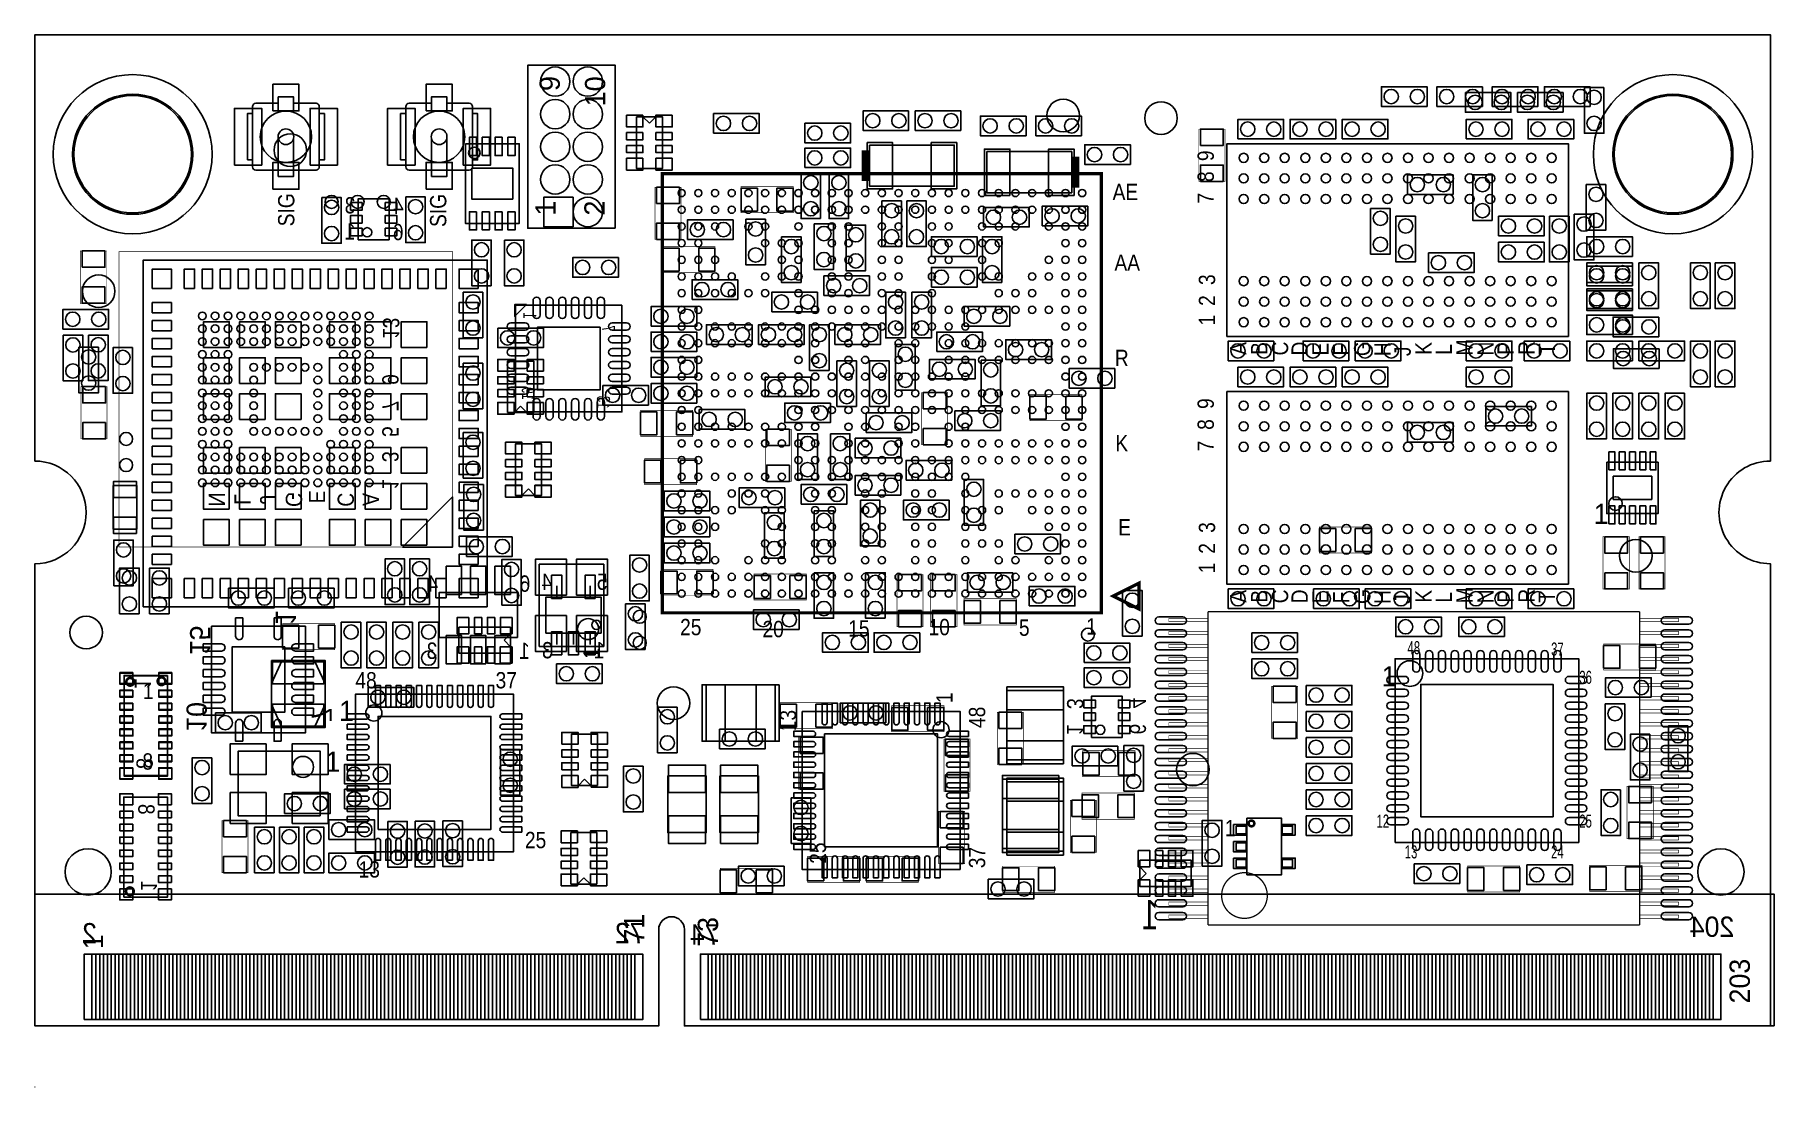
# Model space of a CAD drawing. Extents: x 0 to 67.8, y -2.4 to 38.6.
import ezdxf
from ezdxf.enums import TextEntityAlignment as Align

# ---------------------------------------------------------------- set-up
doc = ezdxf.new("R2010")
doc.units = 0
for name, color, linetype in [('BG_OUTLINE', 3, 'CONTINUOUS'), ('PG_ASSEMBLY_BOTTOM', 4, 'CONTINUOUS'), ('PG_ASSEMBLY_TOP', 5, 'CONTINUOUS'), ('PIN_BOTTOM', 7, 'CONTINUOUS'), ('PIN_TOP', 6, 'CONTINUOUS')]:
    doc.layers.add(name, color=color, linetype=linetype)

msp = doc.modelspace()

# ---------------------------------------------------------------- texts
at = {"layer": 'PG_ASSEMBLY_BOTTOM', "text_generation_flag": 2}
for s, height, width, p in [('3', 0.635, 0.88, (12.484354, 31.644336)), ('4', 0.635, 0.88, (14.364716, 31.618936)), ('1', 0.635, 0.88, (12.484354, 30.627574)), ('6', 0.635, 0.88, (14.364716, 30.602174)), ('4', 0.64008, 0.875, (15.70228, 16.90751)), ('6', 0.64008, 0.875, (19.302476, 16.90751)), ('3', 0.64008, 0.875, (15.67688, 14.293342)), ('1', 0.64008, 0.875, (19.277076, 14.293342))]:
    msp.add_text(s, height=height, dxfattribs=dict(at, width=width)).set_placement(p)
at = {"layer": 'PG_ASSEMBLY_BOTTOM', "text_generation_flag": 2, "width": 0.88}
for s, p in [('13', (13.561568, 27.17419)), ('9', (13.531596, 25.179274)), ('7', (13.531596, 24.142192)), ('5', (13.531596, 23.145242)), ('3', (13.531596, 22.167342)), ('1', (13.533628, 21.095208)), ('N', (6.772656, 20.503388)), ('L', (7.772654, 20.503388)), ('J', (8.772652, 20.503388)), ('G', (9.77265, 20.503388)), ('E', (10.672572, 20.60321)), ('C', (11.791696, 20.493228)), ('A', (12.772644, 20.503388))]:
    msp.add_text(s, height=0.635, rotation=270, dxfattribs=at).set_placement(p, align=Align.CENTER)
at = {"layer": 'PG_ASSEMBLY_BOTTOM', "text_generation_flag": 2}
for s, height, width, p in [('1', 0.508, 0.6495, (19.030442, 27.538426)), ('7', 0.508, 0.6495, (22.093682, 27.040586)), ('19', 0.508, 0.6495, (18.969482, 24.38654)), ('13', 0.508, 0.6495, (21.895562, 24.04872)), ('1', 0.78994, 0.987138, (9.383522, 15.607792)), ('15', 0.78994, 0.987138, (6.045962, 14.433042)), ('1', 0.635, 0.88, (3.892804, 13.11656)), ('10', 0.78994, 0.987138, (5.908802, 11.456162)), ('7', 0.78994, 0.987138, (10.777982, 11.820652)), ('3', 0.635, 0.88, (40.205914, 12.342876)), ('4', 0.635, 0.88, (42.645076, 12.368276)), ('1', 0.635, 0.88, (40.205914, 11.326114)), ('6', 0.635, 0.88, (42.645076, 11.351514)), ('8', 0.635, 0.88, (3.956558, 10.01522)), ('8', 0.635, 0.88, (4.029964, 8.23214)), ('1', 0.635, 0.88, (4.129024, 5.2451))]:
    msp.add_text(s, height=height, rotation=270, dxfattribs=dict(at, width=width)).set_placement(p)
for s, height, width, p in [('4', 0.635, 0.88, (19.939, 16.984218)), ('5', 0.635, 0.88, (22.098, 16.984218)), ('3', 0.635, 0.88, (19.9644, 14.316964)), ('1', 0.635, 0.88, (21.9964, 14.316964)), ('1', 1.143, 0.748889, (43.434, 3.7592)), ('204', 0.78994, 0.987138, (65.3288, 3.470402)), ('2', 0.78994, 0.987138, (2.1336, 3.216402)), ('72', 0.78994, 0.987138, (23.173182, 3.221482)), ('74', 0.78994, 0.987138, (26.094182, 3.170682))]:
    msp.add_text(s, height=height, dxfattribs=dict(at, width=width)).set_placement(p, align=Align.CENTER)
at = {"layer": 'PG_ASSEMBLY_TOP'}
for s, p in [('9', (20.447, 36.703)), ('10', (22.216618, 36.3982)), ('1', (20.286218, 31.8516)), ('2', (22.191218, 31.8516))]:
    msp.add_text(s, height=0.7874, rotation=90, dxfattribs=at).set_placement(p, align=Align.CENTER)
at = {"layer": 'PG_ASSEMBLY_TOP', "width": 0.88}
for s, p in [('9', (45.9232, 33.6804)), ('8', (45.9232, 32.8676)), ('SIG', (10.1092, 31.1404)), ('SIG', (16.0274, 31.115)), ('7', (45.9232, 32.0294)), ('3', (45.974, 28.8544)), ('2', (45.974, 28.0416)), ('1', (45.974, 27.2796)), ('A', (47.1932, 26.1366)), ('B', (48.006, 26.1366)), ('C', (48.8188, 26.1112)), ('D', (49.5808, 26.1112)), ('E', (50.3936, 26.1112)), ('F', (51.2064, 26.1112)), ('G', (52.0192, 26.0858)), ('H', (52.8066, 26.0858)), ('K', (54.4068, 26.1366)), ('L', (55.1942, 26.1366)), ('M', (56.007, 26.1112)), ('N', (56.8198, 26.1112)), ('P', (57.6072, 26.1366)), ('R', (58.42, 26.1366)), ('T', (59.2074, 26.1366)), ('J', (53.594, 26.0858)), ('9', (45.9232, 24.0284)), ('8', (45.9232, 23.2156)), ('7', (45.9232, 22.3774)), ('3', (45.974, 19.2024)), ('2', (45.974, 18.3896)), ('1', (45.974, 17.6276)), ('A', (47.1932, 16.4846)), ('B', (48.006, 16.4846)), ('C', (48.8188, 16.4592)), ('D', (49.5808, 16.4592)), ('G', (52.0192, 16.4338)), ('K', (54.4068, 16.4846)), ('M', (56.007, 16.4592)), ('P', (57.6072, 16.4846)), ('R', (58.42, 16.4846)), ('E', (50.3936, 16.4592)), ('F', (51.2064, 16.4592)), ('H', (52.8066, 16.4338)), ('J', (53.594, 16.4338)), ('L', (55.1942, 16.4846)), ('N', (56.8198, 16.4592)), ('T', (59.2074, 16.4846)), ('1', (21.9964, 14.3002))]:
    msp.add_text(s, height=0.635, rotation=90, dxfattribs=at).set_placement(p)
for s, p in [('AE', (42.47896, 32.163258)), ('AA', (42.549572, 29.408628)), ('R', (42.336974, 25.699466)), ('K', (42.336974, 22.378416)), ('E', (42.44721, 19.105118)), ('25', (25.549352, 15.21714)), ('20', (28.758134, 15.13967)), ('15', (32.096202, 15.165324)), ('10', (35.227514, 15.21714)), ('5', (38.539928, 15.194534)), ('1', (41.15562, 15.242032)), ('48', (12.90066, 13.146278)), ('37', (18.36166, 13.146278)), ('25', (19.50466, 6.923278)), ('13', (13.02766, 5.780278))]:
    msp.add_text(s, height=0.635, dxfattribs=at).set_placement(p, align=Align.CENTER)
at = {"layer": 'PG_ASSEMBLY_TOP'}
for s, height, width, p in [('1', 0.78994, 0.987138, (60.720732, 19.548602)), ('48', 0.508, 0.6495, (53.467, 14.478)), ('37', 0.508, 0.6495, (59.059572, 14.424406)), ('36', 0.508, 0.6495, (60.159392, 13.324332)), ('1', 0.635, 0.88, (4.208018, 12.728702)), ('8', 0.635, 0.88, (4.191, 9.9822)), ('12', 0.508, 0.6495, (52.259484, 7.724394)), ('25', 0.508, 0.6495, (60.159392, 7.724394)), ('1', 0.635, 0.88, (46.355, 7.3914)), ('13', 0.508, 0.6495, (53.359558, 6.524498)), ('24', 0.508, 0.6495, (59.059572, 6.524498))]:
    msp.add_text(s, height=height, dxfattribs=dict(at, width=width)).set_placement(p)
for height, p in [(0.786892, (52.459382, 13.22451)), (0.7874, (11.3157, 9.897364))]:
    msp.add_text('1', height=height, dxfattribs=at).set_placement(p)
for s, height, width, p in [('1', 0.635, 0.88, (35.747198, 12.78128)), ('13', 0.635, 0.88, (29.651198, 11.89228)), ('48', 0.635, 0.88, (37.017198, 12.01928)), ('25', 0.635, 0.88, (30.818836, 6.731)), ('37', 0.635, 0.88, (37.017198, 6.55828)), ('71', 0.78994, 0.987138, (23.74138, 3.78968)), ('73', 0.78994, 0.987138, (26.61158, 3.66268)), ('1', 0.78994, 0.987138, (2.65938, 3.28168)), ('203', 0.78994, 0.987138, (66.802254, 1.746758))]:
    msp.add_text(s, height=height, rotation=90, dxfattribs=dict(at, width=width)).set_placement(p, align=Align.CENTER)
msp.add_text('1', height=0.7874, dxfattribs=at).set_placement((12.13866, 11.876278), align=Align.CENTER)

# ---------------------------------------------------------------- linework, layer by layer
at = {"layer": 'BG_OUTLINE'}
msp.add_lwpolyline([(67.600068, 0), (25.299924, 0), (25.299924, 3.75412, 0.414116), (24.800052, 4.253992, 0.414221), (24.299926, 3.75412), (24.299926, 0), (0, 0), (0, 17.999964, 0.41415), (1.999996, 19.99996, 0.414214), (0, 21.999956), (0, 38.600126), (67.600068, 38.600126), (67.600068, 21.999956, 1.000034), (67.600068, 17.999964)], format="xyb", close=True, dxfattribs=at)
for points in [[(0, 38.600126), (67.600068, 38.600126)], [(0, 21.999956), (0, 37.500052)], [(67.600068, 37.500052), (67.600068, 21.999956)], [(0, 0), (0, 17.999964)], [(0, 0), (0, 17.999964)], [(67.600068, 0), (67.600068, 17.999964)], [(67.600068, 17.999964), (67.600068, 0)], [(24.299926, 0), (24.299926, 3.75412)], [(24.299926, 3.75412), (24.299926, 0)], [(24.300942, 0), (24.300942, 3.75412)], [(25.299924, 0), (25.299924, 3.75412)], [(25.30094, 3.75412), (25.30094, 0), (67.750944, 0)], [(0, 0), (24.299926, 0)], [(24.299926, 0), (0, 0)], [(24.30018, 0), (0, 0)], [(0.001016, 0), (24.300942, 0)], [(25.299924, 0), (67.600068, 0)], [(67.600068, 0), (25.299924, 0)], [(-0.002032, -2.38506), (-0.002032, -2.36982)]]:
    msp.add_lwpolyline(points, dxfattribs=at)
for points in [[(1.999996, 19.99996, 0.414214), (0, 21.999956)], [(1.999996, 19.99996, 0.414214), (0, 21.999956)], [(67.600068, 21.999956, 1.000034), (67.600068, 17.999964)], [(67.600068, 21.999956, 1.000034), (67.600068, 17.999964)], [(0, 17.999964, 0.41415), (1.999996, 19.99996)], [(0, 17.999964, 0.41415), (1.999996, 19.99996)], [(24.800052, 4.253992, 0.414221), (24.299926, 3.75412)], [(24.800052, 4.253992, 0.414221), (24.299926, 3.75412)], [(24.801068, 4.253992, 0.414232), (24.300942, 3.75412)], [(25.299924, 3.75412, 0.414116), (24.800052, 4.253992)], [(25.299924, 3.75412, 0.414116), (24.800052, 4.253992)], [(25.30094, 3.75412, 0.414114), (24.801068, 4.253992)]]:
    msp.add_lwpolyline(points, format="xyb", dxfattribs=at)
at = {"layer": 'PG_ASSEMBLY_BOTTOM'}
for points in [[(52.451, 35.814), (54.229, 35.814), (54.229, 36.576), (52.451, 36.576)], [(56.388, 36.576), (54.61, 36.576), (54.61, 35.814), (56.388, 35.814)], [(56.769, 35.814), (58.547, 35.814), (58.547, 36.576), (56.769, 36.576)], [(58.801, 35.814), (60.579, 35.814), (60.579, 36.576), (58.801, 36.576)], [(23.43277, 35.403536), (23.43277, 33.396936), (24.44877, 33.396936), (24.44877, 35.403536)], [(26.440384, 34.768282), (28.218384, 34.768282), (28.218384, 35.530282), (26.440384, 35.530282)], [(34.036, 35.6362), (32.258, 35.6362), (32.258, 34.8742), (34.036, 34.8742)], [(34.29, 34.8742), (36.068, 34.8742), (36.068, 35.6362), (34.29, 35.6362)], [(38.608, 35.433), (36.83, 35.433), (36.83, 34.671), (38.608, 34.671)], [(38.989, 34.671), (40.767, 34.671), (40.767, 35.433), (38.989, 35.433)], [(46.863, 34.544), (48.641, 34.544), (48.641, 35.306), (46.863, 35.306)], [(50.673, 35.306), (48.895, 35.306), (48.895, 34.544), (50.673, 34.544)], [(50.927, 34.544), (52.705, 34.544), (52.705, 35.306), (50.927, 35.306)], [(55.753, 34.544), (57.531, 34.544), (57.531, 35.306), (55.753, 35.306)], [(59.944, 35.306), (58.166, 35.306), (58.166, 34.544), (59.944, 34.544)], [(31.7754, 35.1536), (29.9974, 35.1536), (29.9974, 34.3916), (31.7754, 34.3916)], [(16.768572, 34.354516), (18.868644, 34.354516), (18.868644, 31.2547), (16.768572, 31.2547)], [(29.9974, 33.4264), (31.7754, 33.4264), (31.7754, 34.1884), (29.9974, 34.1884)], [(32.512, 34.3027), (35.814, 34.3027), (35.814, 32.7025), (32.512, 32.7025)], [(40.386, 32.4485), (37.084, 32.4485), (37.084, 34.0487), (40.386, 34.0487)], [(42.672, 34.3154), (40.894, 34.3154), (40.894, 33.5534), (42.672, 33.5534)], [(30.607, 31.4452), (30.607, 33.2232), (29.845, 33.2232), (29.845, 31.4452)], [(30.9372, 33.2232), (30.9372, 31.4452), (31.6992, 31.4452), (31.6992, 33.2232)], [(55.245, 33.147), (53.467, 33.147), (53.467, 32.385), (55.245, 32.385)], [(56.769, 31.369), (56.769, 33.147), (56.007, 33.147), (56.007, 31.369)], [(11.176, 32.258), (11.176, 30.48), (11.938, 30.48), (11.938, 32.258)], [(12.597892, 30.61716), (12.597892, 32.21736), (13.797788, 32.21736), (13.797788, 30.61716)], [(14.44752, 32.28594), (14.44752, 30.50794), (15.20952, 30.50794), (15.20952, 32.28594)], [(32.9946, 32.131), (32.9946, 30.353), (33.7566, 30.353), (33.7566, 32.131)], [(33.9598, 32.131), (33.9598, 30.353), (34.7218, 30.353), (34.7218, 32.131)], [(38.735, 31.877), (36.957, 31.877), (36.957, 31.115), (38.735, 31.115)], [(41.021, 31.9278), (39.243, 31.9278), (39.243, 31.1658), (41.021, 31.1658)], [(27.2034, 31.3944), (25.4254, 31.3944), (25.4254, 30.6324), (27.2034, 30.6324)], [(27.69362, 31.4198), (27.69362, 29.6418), (28.45562, 29.6418), (28.45562, 31.4198)], [(30.353, 31.242), (30.353, 29.464), (31.115, 29.464), (31.115, 31.242)], [(31.5976, 31.1912), (31.5976, 29.4132), (32.3596, 29.4132), (32.3596, 31.1912)], [(52.0319, 31.83509), (52.0319, 30.05709), (52.7939, 30.05709), (52.7939, 31.83509)], [(53.014372, 31.536132), (53.014372, 29.758132), (53.776372, 29.758132), (53.776372, 31.536132)], [(58.79465, 31.533846), (57.01665, 31.533846), (57.01665, 30.771846), (58.79465, 30.771846)], [(58.99785, 31.533846), (58.99785, 29.755846), (59.75985, 29.755846), (59.75985, 31.533846)], [(59.96305, 31.610046), (59.96305, 29.832046), (60.72505, 29.832046), (60.72505, 31.610046)], [(17.78, 28.829), (17.78, 30.607), (17.018, 30.607), (17.018, 28.829)], [(18.288, 30.607), (18.288, 28.829), (19.05, 28.829), (19.05, 30.607)], [(29.083, 30.734), (29.083, 28.956), (29.845, 28.956), (29.845, 30.734)], [(34.925, 29.972), (36.703, 29.972), (36.703, 30.734), (34.925, 30.734)], [(37.6682, 28.956), (37.6682, 30.734), (36.9062, 30.734), (36.9062, 28.956)], [(58.79465, 30.517846), (57.01665, 30.517846), (57.01665, 29.755846), (58.79465, 29.755846)], [(22.733, 29.9212), (20.955, 29.9212), (20.955, 29.1592), (22.733, 29.1592)], [(54.289452, 29.34335), (56.067452, 29.34335), (56.067452, 30.10535), (54.289452, 30.10535)], [(32.512, 29.21), (30.734, 29.21), (30.734, 28.448), (32.512, 28.448)], [(34.925, 28.7782), (36.703, 28.7782), (36.703, 29.5402), (34.925, 29.5402)], [(62.23, 29.591), (60.452, 29.591), (60.452, 28.829), (62.23, 28.829)], [(63.246, 27.94), (63.246, 29.718), (62.484, 29.718), (62.484, 27.94)], [(17.4498, 26.797), (17.4498, 28.575), (16.6878, 28.575), (16.6878, 26.797)], [(25.6032, 28.2956), (27.3812, 28.2956), (27.3812, 29.0576), (25.6032, 29.0576)], [(28.702, 27.813), (30.48, 27.813), (30.48, 28.575), (28.702, 28.575)], [(33.909, 26.797), (33.909, 28.575), (33.147, 28.575), (33.147, 26.797)], [(34.163, 28.575), (34.163, 26.797), (34.925, 26.797), (34.925, 28.575)], [(62.23, 28.6258), (60.452, 28.6258), (60.452, 27.8638), (62.23, 27.8638)], [(1.09474, 27.14244), (2.87274, 27.14244), (2.87274, 27.90444), (1.09474, 27.90444)], [(19.14525, 28.09113), (18.695162, 28.09113), (18.695162, 27.641042)], [(22.87016, 28.065984), (22.87016, 23.916132), (18.720308, 23.916132), (18.720308, 28.065984)], [(24.003, 27.2542), (25.781, 27.2542), (25.781, 28.0162), (24.003, 28.0162)], [(36.195, 27.2542), (37.973, 27.2542), (37.973, 28.0162), (36.195, 28.0162)], [(26.162, 26.543), (27.94, 26.543), (27.94, 27.305), (26.162, 27.305)], [(29.972, 27.305), (28.194, 27.305), (28.194, 26.543), (29.972, 26.543)], [(30.9372, 25.527), (30.9372, 27.305), (30.1752, 27.305), (30.1752, 25.527)], [(31.1658, 26.543), (32.9438, 26.543), (32.9438, 27.305), (31.1658, 27.305)], [(63.251334, 27.605736), (61.473334, 27.605736), (61.473334, 26.843736), (63.251334, 26.843736)], [(1.10236, 26.90368), (1.10236, 25.12568), (1.86436, 25.12568), (1.86436, 26.90368)], [(2.08788, 26.90876), (2.08788, 25.13076), (2.84988, 25.13076), (2.84988, 26.90876)], [(24.003, 26.2636), (25.781, 26.2636), (25.781, 27.0256), (24.003, 27.0256)], [(34.29, 24.765), (34.29, 26.543), (33.528, 26.543), (33.528, 24.765)], [(35.1282, 26.2636), (36.9062, 26.2636), (36.9062, 27.0256), (35.1282, 27.0256)], [(39.5986, 26.7208), (37.8206, 26.7208), (37.8206, 25.9588), (39.5986, 25.9588)], [(48.26, 26.67), (46.482, 26.67), (46.482, 25.908), (48.26, 25.908)], [(49.403, 25.908), (51.181, 25.908), (51.181, 26.67), (49.403, 26.67)], [(51.435, 25.908), (53.213, 25.908), (53.213, 26.67), (51.435, 26.67)], [(55.753, 25.908), (57.531, 25.908), (57.531, 26.67), (55.753, 26.67)], [(59.7916, 26.67), (58.0136, 26.67), (58.0136, 25.908), (59.7916, 25.908)], [(17.4498, 24.0284), (17.4498, 25.8064), (16.6878, 25.8064), (16.6878, 24.0284)], [(25.781, 26.035), (24.003, 26.035), (24.003, 25.273), (25.781, 25.273)], [(31.242, 25.908), (31.242, 24.13), (32.004, 24.13), (32.004, 25.908)], [(33.274, 24.13), (33.274, 25.908), (32.512, 25.908), (32.512, 24.13)], [(34.8488, 25.1968), (36.6268, 25.1968), (36.6268, 25.9588), (34.8488, 25.9588)], [(36.8554, 25.9334), (36.8554, 24.1554), (37.6174, 24.1554), (37.6174, 25.9334)], [(63.264796, 26.371804), (61.486796, 26.371804), (61.486796, 25.609804), (63.264796, 25.609804)], [(30.226, 25.273), (28.448, 25.273), (28.448, 24.511), (30.226, 24.511)], [(42.0624, 25.6032), (40.2844, 25.6032), (40.2844, 24.8412), (42.0624, 24.8412)], [(46.863, 24.892), (48.641, 24.892), (48.641, 25.654), (46.863, 25.654)], [(50.673, 25.654), (48.895, 25.654), (48.895, 24.892), (50.673, 24.892)], [(50.927, 24.892), (52.705, 24.892), (52.705, 25.654), (50.927, 25.654)], [(55.753, 24.892), (57.531, 24.892), (57.531, 25.654), (55.753, 25.654)], [(25.781, 25.019), (24.003, 25.019), (24.003, 24.257), (25.781, 24.257)], [(25.8826, 23.241), (27.6606, 23.241), (27.6606, 24.003), (25.8826, 24.003)], [(30.988, 24.257), (29.21, 24.257), (29.21, 23.495), (30.988, 23.495)], [(34.163, 23.876), (32.385, 23.876), (32.385, 23.114), (34.163, 23.114)], [(35.8394, 23.1902), (37.6174, 23.1902), (37.6174, 23.9522), (35.8394, 23.9522)], [(58.293, 24.13), (56.515, 24.13), (56.515, 23.368), (58.293, 23.368)], [(16.6878, 23.114), (16.6878, 21.336), (17.4498, 21.336), (17.4498, 23.114)], [(30.48, 21.2852), (30.48, 23.0632), (29.718, 23.0632), (29.718, 21.2852)], [(30.988, 23.0632), (30.988, 21.2852), (31.75, 21.2852), (31.75, 23.0632)], [(55.245, 23.495), (53.467, 23.495), (53.467, 22.733), (55.245, 22.733)], [(19.7358, 20.6629), (19.7358, 22.6695), (18.7198, 22.6695), (18.7198, 20.6629)], [(33.7312, 22.8854), (31.9532, 22.8854), (31.9532, 22.1234), (33.7312, 22.1234)], [(33.9344, 21.2598), (35.7124, 21.2598), (35.7124, 22.0218), (33.9344, 22.0218)], [(17.4752, 19.304), (17.4752, 21.082), (16.7132, 21.082), (16.7132, 19.304)], [(29.845, 20.32), (31.623, 20.32), (31.623, 21.082), (29.845, 21.082)], [(31.9532, 20.6756), (33.7312, 20.6756), (33.7312, 21.4376), (31.9532, 21.4376)], [(36.957, 19.5072), (36.957, 21.2852), (36.195, 21.2852), (36.195, 19.5072)], [(14.321536, 18.652236), (16.272764, 18.652236), (16.272764, 20.60321)], [(24.511, 20.066), (26.289, 20.066), (26.289, 20.828), (24.511, 20.828)], [(29.21, 20.955), (27.432, 20.955), (27.432, 20.193), (29.21, 20.193)], [(32.1564, 20.4724), (32.1564, 18.6944), (32.9184, 18.6944), (32.9184, 20.4724)], [(35.6108, 20.4724), (33.8328, 20.4724), (33.8328, 19.7104), (35.6108, 19.7104)], [(24.511, 19.05), (26.289, 19.05), (26.289, 19.812), (24.511, 19.812)], [(29.1846, 18.2118), (29.1846, 19.9898), (28.4226, 19.9898), (28.4226, 18.2118)], [(30.353, 20.066), (30.353, 18.288), (31.115, 18.288), (31.115, 20.066)], [(18.5928, 19.05), (16.8148, 19.05), (16.8148, 18.288), (18.5928, 18.288)], [(39.9542, 19.1516), (38.1762, 19.1516), (38.1762, 18.3896), (39.9542, 18.3896)], [(24.511, 18.034), (26.289, 18.034), (26.289, 18.796), (24.511, 18.796)], [(4.064, 16.0528), (4.064, 17.8308), (3.302, 17.8308), (3.302, 16.0528)], [(5.2324, 16.0528), (5.2324, 17.8308), (4.4704, 17.8308), (4.4704, 16.0528)], [(14.4018, 16.4084), (14.4018, 18.1864), (13.6398, 18.1864), (13.6398, 16.4084)], [(15.367, 16.4084), (15.367, 18.1864), (14.605, 18.1864), (14.605, 16.4084)], [(30.353, 17.653), (30.353, 15.875), (31.115, 15.875), (31.115, 17.653)], [(33.1216, 15.875), (33.1216, 17.653), (32.3596, 17.653), (32.3596, 15.875)], [(38.1, 17.653), (36.322, 17.653), (36.322, 16.891), (38.1, 16.891)], [(9.3218, 17.0434), (7.5438, 17.0434), (7.5438, 16.2814), (9.3218, 16.2814)], [(9.8806, 16.2814), (11.6586, 16.2814), (11.6586, 17.0434), (9.8806, 17.0434)], [(38.735, 16.3576), (40.513, 16.3576), (40.513, 17.1196), (38.735, 17.1196)], [(43.128692, 15.183104), (43.128692, 16.961104), (42.366692, 16.961104), (42.366692, 15.183104)], [(48.26, 17.018), (46.482, 17.018), (46.482, 16.256), (48.26, 16.256)], [(49.8094, 16.256), (51.5874, 16.256), (51.5874, 17.018), (49.8094, 17.018)], [(51.816, 16.256), (53.594, 16.256), (53.594, 17.018), (51.816, 17.018)], [(55.753, 16.256), (57.531, 16.256), (57.531, 17.018), (55.753, 17.018)], [(59.944, 17.018), (58.166, 17.018), (58.166, 16.256), (59.944, 16.256)], [(18.797016, 15.12697), (15.746984, 15.12697), (15.746984, 16.87703), (18.797016, 16.87703)], [(22.055582, 15.301976), (19.905472, 15.301976), (19.905472, 16.702024), (22.055582, 16.702024)], [(23.7744, 14.6558), (23.7744, 16.4338), (23.0124, 16.4338), (23.0124, 14.6558)], [(29.7688, 16.2052), (27.9908, 16.2052), (27.9908, 15.4432), (29.7688, 15.4432)], [(10.536174, 15.564612), (10.536174, 11.414252), (6.883654, 11.414252), (6.883654, 15.564612)], [(32.4612, 15.3162), (30.6832, 15.3162), (30.6832, 14.5542), (32.4612, 14.5542)], [(34.4678, 15.3162), (32.6898, 15.3162), (32.6898, 14.5542), (34.4678, 14.5542)], [(40.867584, 14.148308), (42.645584, 14.148308), (42.645584, 14.910308), (40.867584, 14.910308)], [(5.172964, 13.654024), (5.172964, 9.754108), (3.473196, 9.754108), (3.473196, 13.654024)], [(42.6466, 13.9446), (40.8686, 13.9446), (40.8686, 13.1826), (42.6466, 13.1826)], [(12.9794, 12.4206), (14.7574, 12.4206), (14.7574, 13.1826), (12.9794, 13.1826)], [(31.369, 11.811), (33.147, 11.811), (33.147, 12.573), (31.369, 12.573)], [(41.157652, 11.2395), (41.157652, 12.8397), (42.357548, 12.8397), (42.357548, 11.2395)], [(26.67, 10.795), (28.448, 10.795), (28.448, 11.557), (26.67, 11.557)], [(21.9202, 9.3599), (21.9202, 11.3665), (20.9042, 11.3665), (20.9042, 9.3599)], [(42.1894, 10.8966), (40.4114, 10.8966), (40.4114, 10.1346), (42.1894, 10.1346)], [(42.418, 10.922), (42.418, 9.144), (43.18, 9.144), (43.18, 10.922)], [(13.843, 10.1854), (12.065, 10.1854), (12.065, 9.4234), (13.843, 9.4234)], [(18.8976, 8.9916), (18.8976, 10.7696), (18.1356, 10.7696), (18.1356, 8.9916)], [(23.69058, 8.33882), (23.69058, 10.11682), (22.92858, 10.11682), (22.92858, 8.33882)], [(26.1493, 7.5311), (26.1493, 9.7409), (24.6507, 9.7409), (24.6507, 7.5311)], [(26.6827, 9.7409), (26.6827, 7.5311), (28.1813, 7.5311), (28.1813, 9.7409)], [(39.885874, 9.60501), (39.885874, 6.90499), (37.68598, 6.90499), (37.68598, 9.60501)], [(3.463036, 5.014976), (3.463036, 8.914892), (5.162804, 8.914892), (5.162804, 5.014976)], [(9.7282, 8.2804), (11.5062, 8.2804), (11.5062, 9.0424), (9.7282, 9.0424)], [(13.843, 9.2202), (12.065, 9.2202), (12.065, 8.4582), (13.843, 8.4582)], [(29.464, 8.89), (29.464, 7.112), (30.226, 7.112), (30.226, 8.89)], [(8.5598, 7.747), (8.5598, 5.969), (9.3218, 5.969), (9.3218, 7.747)], [(9.525, 7.747), (9.525, 5.969), (10.287, 5.969), (10.287, 7.747)], [(10.4902, 7.747), (10.4902, 5.969), (11.2522, 5.969), (11.2522, 7.747)], [(11.4554, 7.2644), (13.2334, 7.2644), (13.2334, 8.0264), (11.4554, 8.0264)], [(13.74648, 7.96798), (13.74648, 6.18998), (14.50848, 6.18998), (14.50848, 7.96798)], [(14.81074, 7.97306), (14.81074, 6.19506), (15.57274, 6.19506), (15.57274, 7.97306)], [(15.89532, 7.98576), (15.89532, 6.20776), (16.65732, 6.20776), (16.65732, 7.98576)], [(21.8948, 5.5245), (21.8948, 7.5311), (20.8788, 7.5311), (20.8788, 5.5245)], [(13.2334, 6.731), (11.4554, 6.731), (11.4554, 5.969), (13.2334, 5.969)], [(37.1348, 4.953), (38.9128, 4.953), (38.9128, 5.715), (37.1348, 5.715)]]:
    msp.add_lwpolyline(points, close=True, dxfattribs=at)
for points in [[(23.94077, 35.154616), (23.68677, 35.408616)], [(23.94077, 35.154616), (24.19477, 35.408616)], [(19.2278, 20.91182), (18.9738, 20.65782)], [(19.2278, 20.91182), (19.4818, 20.65782)], [(20.33016, 16.6878), (20.33016, 17.145)], [(21.63064, 16.6878), (21.63064, 17.145)], [(20.33016, 15.3162), (20.33016, 14.859)], [(20.9804, 15.3162), (20.9804, 14.859)], [(21.63064, 15.3162), (21.63064, 14.859)], [(21.4122, 9.60882), (21.1582, 9.35482)], [(21.4122, 9.60882), (21.6662, 9.35482)], [(21.3868, 5.77342), (21.1328, 5.51942)], [(21.3868, 5.77342), (21.6408, 5.51942)]]:
    msp.add_lwpolyline(points, dxfattribs=at)
at = {"layer": 'PG_ASSEMBLY_BOTTOM', "const_width": 0.0254}
for points in [[(45.339, 34.925), (45.339, 32.893), (46.355, 32.893), (46.355, 34.925)], [(24.1554, 32.6644), (24.1554, 30.6324), (25.1714, 30.6324), (25.1714, 32.6644)], [(27.5082, 31.6738), (29.5402, 31.6738), (29.5402, 32.6898), (27.5082, 32.6898)], [(1.77546, 30.18028), (1.77546, 28.14828), (2.79146, 28.14828), (2.79146, 30.18028)], [(16.272764, 30.153356), (3.272536, 30.153356), (3.272536, 18.653252), (16.272764, 18.653252)], [(24.4602, 29.337), (26.4922, 29.337), (26.4922, 30.353), (24.4602, 30.353)], [(2.81686, 22.86508), (2.81686, 24.89708), (1.80086, 24.89708), (1.80086, 22.86508)], [(34.544, 24.6634), (34.544, 22.6314), (35.56, 22.6314), (35.56, 24.6634)], [(40.7924, 24.5872), (38.7604, 24.5872), (38.7604, 23.5712), (40.7924, 23.5712)], [(25.6286, 23.9776), (23.5966, 23.9776), (23.5966, 22.9616), (25.6286, 22.9616)], [(29.464, 21.209), (29.464, 23.241), (28.448, 23.241), (28.448, 21.209)], [(23.749, 21.082), (25.781, 21.082), (25.781, 22.098), (23.749, 22.098)], [(50.038, 18.415), (52.07, 18.415), (52.07, 19.431), (50.038, 19.431)], [(24.384, 16.764), (26.416, 16.764), (26.416, 17.78), (24.384, 17.78)], [(28.0162, 16.5862), (30.0482, 16.5862), (30.0482, 17.6022), (28.0162, 17.6022)], [(34.5948, 15.5448), (34.5948, 17.5768), (33.5788, 17.5768), (33.5788, 15.5448)], [(35.9156, 15.5448), (35.9156, 17.5768), (34.8996, 17.5768), (34.8996, 15.5448)], [(38.227, 16.637), (36.195, 16.637), (36.195, 15.621), (38.227, 15.621)], [(29.029152, 11.574272), (31.061152, 11.574272), (31.061152, 12.590272), (29.029152, 12.590272)], [(35.4076, 12.4714), (33.3756, 12.4714), (33.3756, 11.4554), (35.4076, 11.4554)], [(37.4904, 12.2174), (37.4904, 10.1854), (38.5064, 10.1854), (38.5064, 12.2174)], [(30.76448, 9.2202), (30.76448, 11.2522), (29.74848, 11.2522), (29.74848, 9.2202)], [(36.4236, 9.14146), (36.4236, 11.17346), (35.4076, 11.17346), (35.4076, 9.14146)], [(35.2044, 8.3566), (35.2044, 6.3246), (36.2204, 6.3246), (36.2204, 8.3566)], [(40.3352, 8.7884), (40.3352, 6.7564), (41.3512, 6.7564), (41.3512, 8.7884)], [(7.2898, 8.001), (7.2898, 5.969), (8.3058, 5.969), (8.3058, 8.001)], [(26.699972, 5.122926), (28.731972, 5.122926), (28.731972, 6.138926), (26.699972, 6.138926)], [(30.099, 5.588), (32.131, 5.588), (32.131, 6.604), (30.099, 6.604)], [(34.417, 6.604), (32.385, 6.604), (32.385, 5.588), (34.417, 5.588)]]:
    msp.add_lwpolyline(points, close=True, dxfattribs=at)
at = {"layer": 'PG_ASSEMBLY_BOTTOM'}
for points in [[(17.342358, 34.004504, 1), (16.894858, 34.004712, 1)], [(13.123926, 30.90926, 1), (12.763754, 30.90926, 1)], [(22.0472, 15.621, 1), (21.6916, 15.621, 1)], [(41.683686, 11.5316, 1), (41.323514, 11.5316, 1)]]:
    msp.add_lwpolyline(points, format="xyb", close=True, dxfattribs=at)
for points, const_width in [([(32.36214, 32.90316), (32.36214, 34.10204)], 0.29972), ([(40.53586, 33.84804), (40.53586, 32.64916)], 0.29972), ([(44.1706, 15.875), (45.6946, 15.875)], 0.0254), ([(44.1706, 15.748), (44.1706, 15.875)], 0.0254), ([(45.6946, 15.748), (44.1706, 15.748)], 0.0254), ([(62.5094, 16.129), (45.6946, 16.129)], 0.0508), ([(45.6946, 16.129), (45.6946, 3.937)], 0.0508), ([(62.5094, 3.937), (62.5094, 16.129)], 0.0508), ([(62.5094, 15.875), (64.0334, 15.875)], 0.0254), ([(64.0334, 15.748), (62.5094, 15.748)], 0.0254), ([(64.0334, 15.875), (64.0334, 15.748)], 0.0254), ([(44.1706, 15.367), (45.6946, 15.367)], 0.0254), ([(44.1706, 15.24), (44.1706, 15.367)], 0.0254), ([(45.6946, 15.24), (44.1706, 15.24)], 0.0254), ([(62.5094, 15.367), (64.0334, 15.367)], 0.0254), ([(64.0334, 15.24), (62.5094, 15.24)], 0.0254), ([(64.0334, 15.367), (64.0334, 15.24)], 0.0254), ([(44.1706, 14.859), (45.6946, 14.859)], 0.0254), ([(44.1706, 14.732), (44.1706, 14.859)], 0.0254), ([(45.6946, 14.732), (44.1706, 14.732)], 0.0254), ([(44.1706, 14.351), (45.6946, 14.351)], 0.0254), ([(44.1706, 14.224), (44.1706, 14.351)], 0.0254), ([(45.6946, 14.224), (44.1706, 14.224)], 0.0254), ([(62.5094, 14.859), (64.0334, 14.859)], 0.0254), ([(64.0334, 14.732), (62.5094, 14.732)], 0.0254), ([(62.5094, 14.351), (64.0334, 14.351)], 0.0254), ([(64.0334, 14.224), (62.5094, 14.224)], 0.0254), ([(64.0334, 14.859), (64.0334, 14.732)], 0.0254), ([(64.0334, 14.351), (64.0334, 14.224)], 0.0254), ([(44.1706, 13.843), (45.6946, 13.843)], 0.0254), ([(44.1706, 13.716), (44.1706, 13.843)], 0.0254), ([(45.6946, 13.716), (44.1706, 13.716)], 0.0254), ([(62.5094, 13.843), (64.0334, 13.843)], 0.0254), ([(64.0334, 13.716), (62.5094, 13.716)], 0.0254), ([(64.0334, 13.843), (64.0334, 13.716)], 0.0254), ([(44.1706, 13.335), (45.6946, 13.335)], 0.0254), ([(44.1706, 13.208), (44.1706, 13.335)], 0.0254), ([(45.6946, 13.208), (44.1706, 13.208)], 0.0254), ([(62.5094, 13.335), (64.0334, 13.335)], 0.0254), ([(64.0334, 13.208), (62.5094, 13.208)], 0.0254), ([(64.0334, 13.335), (64.0334, 13.208)], 0.0254), ([(44.1706, 12.827), (45.6946, 12.827)], 0.0254), ([(44.1706, 12.7), (44.1706, 12.827)], 0.0254), ([(45.6946, 12.7), (44.1706, 12.7)], 0.0254), ([(44.1706, 12.319), (45.6946, 12.319)], 0.0254), ([(44.1706, 12.192), (44.1706, 12.319)], 0.0254), ([(45.6946, 12.192), (44.1706, 12.192)], 0.0254), ([(62.5094, 12.827), (64.0334, 12.827)], 0.0254), ([(64.0334, 12.7), (62.5094, 12.7)], 0.0254), ([(62.5094, 12.319), (64.0334, 12.319)], 0.0254), ([(64.0334, 12.192), (62.5094, 12.192)], 0.0254), ([(64.0334, 12.827), (64.0334, 12.7)], 0.0254), ([(64.0334, 12.319), (64.0334, 12.192)], 0.0254), ([(44.1706, 11.811), (45.6946, 11.811)], 0.0254), ([(44.1706, 11.684), (44.1706, 11.811)], 0.0254), ([(45.6946, 11.684), (44.1706, 11.684)], 0.0254), ([(62.5094, 11.811), (64.0334, 11.811)], 0.0254), ([(64.0334, 11.684), (62.5094, 11.684)], 0.0254), ([(64.0334, 11.811), (64.0334, 11.684)], 0.0254), ([(44.1706, 11.303), (45.6946, 11.303)], 0.0254), ([(44.1706, 11.176), (44.1706, 11.303)], 0.0254), ([(45.6946, 11.176), (44.1706, 11.176)], 0.0254), ([(62.5094, 11.303), (64.0334, 11.303)], 0.0254), ([(64.0334, 11.176), (62.5094, 11.176)], 0.0254), ([(64.0334, 11.303), (64.0334, 11.176)], 0.0254), ([(44.1706, 10.795), (45.6946, 10.795)], 0.0254), ([(44.1706, 10.668), (44.1706, 10.795)], 0.0254), ([(45.6946, 10.668), (44.1706, 10.668)], 0.0254), ([(44.1706, 10.414), (45.6946, 10.414)], 0.0254), ([(44.1706, 10.287), (44.1706, 10.414)], 0.0254), ([(45.6946, 10.287), (44.1706, 10.287)], 0.0254), ([(62.5094, 10.795), (64.0334, 10.795)], 0.0254), ([(64.0334, 10.668), (62.5094, 10.668)], 0.0254), ([(62.5094, 10.287), (64.0334, 10.287)], 0.0254), ([(64.0334, 10.16), (62.5094, 10.16)], 0.0254), ([(64.0334, 10.795), (64.0334, 10.668)], 0.0254), ([(64.0334, 10.287), (64.0334, 10.16)], 0.0254), ([(44.1706, 9.906), (45.6946, 9.906)], 0.0254), ([(44.1706, 9.779), (44.1706, 9.906)], 0.0254), ([(45.6946, 9.779), (44.1706, 9.779)], 0.0254), ([(62.5094, 9.779), (64.0334, 9.779)], 0.0254), ([(64.0334, 9.652), (62.5094, 9.652)], 0.0254), ([(64.0334, 9.779), (64.0334, 9.652)], 0.0254), ([(44.1706, 9.398), (45.6946, 9.398)], 0.0254), ([(44.1706, 9.271), (44.1706, 9.398)], 0.0254), ([(45.6946, 9.271), (44.1706, 9.271)], 0.0254), ([(44.1706, 8.89), (45.6946, 8.89)], 0.0254), ([(44.1706, 8.763), (44.1706, 8.89)], 0.0254), ([(62.5094, 9.398), (64.0334, 9.398)], 0.0254), ([(64.0334, 9.271), (62.5094, 9.271)], 0.0254), ([(62.5094, 8.89), (64.0334, 8.89)], 0.0254), ([(64.0334, 9.398), (64.0334, 9.271)], 0.0254), ([(64.0334, 8.89), (64.0334, 8.763)], 0.0254), ([(45.6946, 8.763), (44.1706, 8.763)], 0.0254), ([(44.1706, 8.382), (45.6946, 8.382)], 0.0254), ([(44.1706, 8.255), (44.1706, 8.382)], 0.0254), ([(45.6946, 8.255), (44.1706, 8.255)], 0.0254), ([(64.0334, 8.763), (62.5094, 8.763)], 0.0254), ([(62.5094, 8.382), (64.0334, 8.382)], 0.0254), ([(64.0334, 8.255), (62.5094, 8.255)], 0.0254), ([(64.0334, 8.382), (64.0334, 8.255)], 0.0254), ([(44.1706, 7.874), (45.6946, 7.874)], 0.0254), ([(44.1706, 7.747), (44.1706, 7.874)], 0.0254), ([(45.6946, 7.747), (44.1706, 7.747)], 0.0254), ([(62.5094, 7.874), (64.0334, 7.874)], 0.0254), ([(64.0334, 7.747), (62.5094, 7.747)], 0.0254), ([(64.0334, 7.874), (64.0334, 7.747)], 0.0254), ([(44.1706, 7.366), (45.6946, 7.366)], 0.0254), ([(44.1706, 7.239), (44.1706, 7.366)], 0.0254), ([(45.6946, 7.239), (44.1706, 7.239)], 0.0254), ([(44.1706, 6.858), (45.6946, 6.858)], 0.0254), ([(44.1706, 6.731), (44.1706, 6.858)], 0.0254), ([(62.5094, 7.366), (64.0334, 7.366)], 0.0254), ([(64.0334, 7.239), (62.5094, 7.239)], 0.0254), ([(62.5094, 6.858), (64.0334, 6.858)], 0.0254), ([(64.0334, 7.366), (64.0334, 7.239)], 0.0254), ([(64.0334, 6.858), (64.0334, 6.731)], 0.0254), ([(45.6946, 6.731), (44.1706, 6.731)], 0.0254), ([(44.1706, 6.35), (45.6946, 6.35)], 0.0254), ([(44.1706, 6.223), (44.1706, 6.35)], 0.0254), ([(45.6946, 6.223), (44.1706, 6.223)], 0.0254), ([(64.0334, 6.731), (62.5094, 6.731)], 0.0254), ([(62.5094, 6.35), (64.0334, 6.35)], 0.0254), ([(64.0334, 6.223), (62.5094, 6.223)], 0.0254), ([(64.0334, 6.35), (64.0334, 6.223)], 0.0254), ([(44.1706, 5.842), (45.6946, 5.842)], 0.0254), ([(44.1706, 5.715), (44.1706, 5.842)], 0.0254), ([(45.6946, 5.715), (44.1706, 5.715)], 0.0254), ([(62.5094, 5.842), (64.0334, 5.842)], 0.0254), ([(64.0334, 5.715), (62.5094, 5.715)], 0.0254), ([(64.0334, 5.842), (64.0334, 5.715)], 0.0254), ([(44.1706, 5.334), (45.6946, 5.334)], 0.0254), ([(44.1706, 5.207), (44.1706, 5.334)], 0.0254), ([(45.6946, 5.207), (44.1706, 5.207)], 0.0254), ([(44.1706, 4.826), (45.6946, 4.826)], 0.0254), ([(44.1706, 4.699), (44.1706, 4.826)], 0.0254), ([(62.5094, 5.334), (64.0334, 5.334)], 0.0254), ([(64.0334, 5.207), (62.5094, 5.207)], 0.0254), ([(62.5094, 4.826), (64.0334, 4.826)], 0.0254), ([(64.0334, 5.334), (64.0334, 5.207)], 0.0254), ([(64.0334, 4.826), (64.0334, 4.699)], 0.0254), ([(45.6946, 4.699), (44.1706, 4.699)], 0.0254), ([(44.1706, 4.318), (45.6946, 4.318)], 0.0254), ([(44.1706, 4.191), (44.1706, 4.318)], 0.0254), ([(45.6946, 4.191), (44.1706, 4.191)], 0.0254), ([(64.0334, 4.699), (62.5094, 4.699)], 0.0254), ([(62.5094, 4.318), (64.0334, 4.318)], 0.0254), ([(64.0334, 4.191), (62.5094, 4.191)], 0.0254), ([(64.0334, 4.318), (64.0334, 4.191)], 0.0254), ([(45.6946, 3.937), (62.5094, 3.937)], 0.0508)]:
    msp.add_lwpolyline(points, dxfattribs=dict(at, const_width=const_width))
for points, const_width in [([(5.083048, 13.424154, 1), (4.783112, 13.423978, 1)], 0.100076), ([(3.852926, 5.244846, 1), (3.552914, 5.245022, 1)], 0.100076), ([(48.006, 5.08, 1), (46.228, 5.08, 1)], 0.0508)]:
    msp.add_lwpolyline(points, format="xyb", close=True, dxfattribs=dict(at, const_width=const_width))
at = {"layer": 'PG_ASSEMBLY_TOP'}
for points in [[(22.606, 31.0642), (22.606, 37.4142), (19.2024, 37.4142), (19.2024, 31.0642)], [(54.229, 35.814), (52.451, 35.814), (52.451, 36.576), (54.229, 36.576)], [(55.720234, 36.348162), (57.498234, 36.348162), (57.498234, 35.586162), (55.720234, 35.586162)], [(59.530234, 35.586162), (57.752234, 35.586162), (57.752234, 36.348162), (59.530234, 36.348162)], [(61.117226, 36.546536), (61.117226, 34.768536), (60.355226, 34.768536), (60.355226, 36.546536)], [(8.2804, 33.729422), (8.2804, 35.532822), (8.479028, 35.532822), (8.479028, 33.729422)], [(11.078972, 33.729422), (11.078972, 35.532822), (11.2776, 35.532822), (11.2776, 33.729422)], [(14.2494, 33.729422), (14.2494, 35.532822), (14.448028, 35.532822), (14.448028, 33.729422)], [(17.047972, 33.729422), (17.047972, 35.532822), (17.2466, 35.532822), (17.2466, 33.729422)], [(42.672, 33.5534), (40.894, 33.5534), (40.894, 34.3154), (42.672, 34.3154)], [(59.735974, 26.856944), (59.735974, 34.357056), (46.436026, 34.357056), (46.436026, 26.856944)], [(9.479026, 33.081722), (9.479026, 33.33115), (10.078974, 33.33115), (10.078974, 33.081722)], [(15.448026, 33.081722), (15.448026, 33.33115), (16.047974, 33.33115), (16.047974, 33.081722)], [(60.429394, 30.988), (60.429394, 32.766), (61.191394, 32.766), (61.191394, 30.988)], [(62.23, 29.972), (60.452, 29.972), (60.452, 30.734), (62.23, 30.734)], [(17.622012, 16.32331), (4.221988, 16.32331), (4.221988, 29.82341), (17.622012, 29.82341)], [(62.23, 28.956), (60.452, 28.956), (60.452, 29.718), (62.23, 29.718)], [(65.2526, 29.718), (65.2526, 27.94), (64.4906, 27.94), (64.4906, 29.718)], [(66.2178, 29.718), (66.2178, 27.94), (65.4558, 27.94), (65.4558, 29.718)], [(62.23, 27.94), (60.452, 27.94), (60.452, 28.702), (62.23, 28.702)], [(18.034, 27.178), (19.812, 27.178), (19.812, 26.416), (18.034, 26.416)], [(62.23, 26.924), (60.452, 26.924), (60.452, 27.686), (62.23, 27.686)], [(2.47904, 26.43378), (2.47904, 24.65578), (1.71704, 24.65578), (1.71704, 26.43378)], [(62.23, 25.908), (60.452, 25.908), (60.452, 26.67), (62.23, 26.67)], [(64.262, 25.908), (62.484, 25.908), (62.484, 26.67), (64.262, 26.67)], [(64.4906, 24.892), (64.4906, 26.67), (65.2526, 26.67), (65.2526, 24.892)], [(65.4558, 24.892), (65.4558, 26.67), (66.2178, 26.67), (66.2178, 24.892)], [(3.81, 26.416), (3.81, 24.638), (3.048, 24.638), (3.048, 26.416)], [(18.415, 23.8887), (18.415, 25.8953), (19.431, 25.8953), (19.431, 23.8887)], [(22.1234, 24.9428), (23.9014, 24.9428), (23.9014, 24.1808), (22.1234, 24.1808)], [(59.735974, 17.204944), (59.735974, 24.705056), (46.436026, 24.705056), (46.436026, 17.204944)], [(61.214, 24.638), (61.214, 22.86), (60.452, 22.86), (60.452, 24.638)], [(61.468, 22.86), (61.468, 24.638), (62.23, 24.638), (62.23, 22.86)], [(63.246, 24.638), (63.246, 22.86), (62.484, 22.86), (62.484, 24.638)], [(64.262, 24.638), (64.262, 22.86), (63.5, 22.86), (63.5, 24.638)], [(18.7198, 20.6629), (18.7198, 22.6695), (19.7358, 22.6695), (19.7358, 20.6629)], [(61.230002, 21.954998), (63.229998, 21.954998), (63.229998, 19.955002), (61.230002, 19.955002)], [(3.05308, 19.3421), (3.96748, 19.3421), (3.96748, 21.0439), (3.05308, 21.0439)], [(3.0734, 17.145), (3.0734, 18.923), (3.8354, 18.923), (3.8354, 17.145)], [(23.17242, 16.55318), (23.17242, 18.33118), (23.93442, 18.33118), (23.93442, 16.55318)], [(18.1864, 16.383), (18.1864, 18.161), (18.9484, 18.161), (18.9484, 16.383)], [(19.6469, 14.7828), (19.6469, 17.9832), (22.1615, 17.9832), (22.1615, 14.7828)], [(12.7, 15.7226), (12.7, 13.9446), (11.938, 13.9446), (11.938, 15.7226)], [(12.9286, 13.9446), (12.9286, 15.7226), (13.6906, 15.7226), (13.6906, 13.9446)], [(14.7066, 15.7226), (14.7066, 13.9446), (13.9446, 13.9446), (13.9446, 15.7226)], [(15.7226, 15.7226), (15.7226, 13.9446), (14.9606, 13.9446), (14.9606, 15.7226)], [(54.7878, 15.1638), (53.0098, 15.1638), (53.0098, 15.9258), (54.7878, 15.9258)], [(57.25033, 15.1638), (55.47233, 15.1638), (55.47233, 15.9258), (57.25033, 15.9258)], [(18.52422, 14.51356), (16.51762, 14.51356), (16.51762, 15.52956), (18.52422, 15.52956)], [(49.182274, 14.545564), (47.404274, 14.545564), (47.404274, 15.307564), (49.182274, 15.307564)], [(49.182274, 13.529564), (47.404274, 13.529564), (47.404274, 14.291564), (49.182274, 14.291564)], [(52.9844, 7.149338), (52.9844, 14.299438), (60.1345, 14.299438), (60.1345, 7.149338)], [(3.473196, 13.633704), (5.172964, 13.633704), (5.172964, 9.733788), (3.473196, 9.733788)], [(9.212326, 14.22781), (9.212326, 11.62939), (11.31062, 11.62939), (11.31062, 14.22781)], [(11.303, 13.335), (10.8966, 14.224), (9.6266, 14.224), (9.2202, 13.335), (9.2202, 12.5222), (9.6266, 11.6332), (10.8966, 11.6332), (11.303, 12.5222)], [(20.32, 14.097), (22.098, 14.097), (22.098, 13.335), (20.32, 13.335)], [(62.96025, 12.799568), (61.18225, 12.799568), (61.18225, 13.561568), (62.96025, 13.561568)], [(12.492736, 6.777736), (18.642584, 6.777736), (18.642584, 12.927584), (12.492736, 12.927584)], [(28.84297, 13.289534), (26.14295, 13.289534), (26.14295, 11.08964), (28.84297, 11.08964)], [(37.863526, 13.05941), (37.863526, 10.35939), (40.06342, 10.35939), (40.06342, 13.05941)], [(49.52365, 13.264388), (51.30165, 13.264388), (51.30165, 12.502388), (49.52365, 12.502388)], [(25.019, 12.4206), (25.019, 10.6426), (24.257, 10.6426), (24.257, 12.4206)], [(29.886656, 12.249404), (29.886656, 6.099556), (36.036504, 6.099556), (36.036504, 12.249404)], [(49.52365, 12.248388), (51.30165, 12.248388), (51.30165, 11.486388), (49.52365, 11.486388)], [(61.929264, 12.54125), (61.929264, 10.76325), (61.167264, 10.76325), (61.167264, 12.54125)], [(7.0358, 12.192), (8.8138, 12.192), (8.8138, 11.43), (7.0358, 11.43)], [(63.627, 9.906), (63.627, 11.684), (64.389, 11.684), (64.389, 9.906)], [(49.52365, 11.232388), (51.30165, 11.232388), (51.30165, 10.470388), (49.52365, 10.470388)], [(62.90945, 11.359388), (62.90945, 9.581388), (62.14745, 9.581388), (62.14745, 11.359388)], [(6.89483, 10.44321), (6.89483, 8.66521), (6.13283, 8.66521), (6.13283, 10.44321)], [(11.12012, 8.18388), (7.91972, 8.18388), (7.91972, 10.69848), (11.12012, 10.69848)], [(49.52365, 10.216388), (51.30165, 10.216388), (51.30165, 9.454388), (49.52365, 9.454388)], [(26.1493, 9.7409), (26.1493, 7.5311), (24.6507, 7.5311), (24.6507, 9.7409)], [(26.6827, 7.5311), (26.6827, 9.7409), (28.1813, 9.7409), (28.1813, 7.5311)], [(40.063674, 6.80339), (40.063674, 9.50341), (37.86378, 9.50341), (37.86378, 6.80339)], [(49.52365, 9.200388), (51.30165, 9.200388), (51.30165, 8.438388), (49.52365, 8.438388)], [(61.76645, 9.200388), (61.76645, 7.422388), (61.00445, 7.422388), (61.00445, 9.200388)], [(49.52365, 8.184388), (51.30165, 8.184388), (51.30165, 7.422388), (49.52365, 7.422388)], [(45.475144, 6.224778), (45.475144, 8.002778), (46.237144, 8.002778), (46.237144, 6.224778)], [(46.788324, 7.786878), (47.187104, 7.786878), (47.187104, 7.487158), (46.788324, 7.487158)], [(47.212504, 8.086598), (48.563784, 8.086598), (48.563784, 5.886958), (47.212504, 5.886958)], [(48.589184, 7.786878), (48.987964, 7.786878), (48.987964, 7.487158), (48.589184, 7.487158)], [(46.788324, 7.136638), (47.187104, 7.136638), (47.187104, 6.836918), (46.788324, 6.836918)], [(29.1846, 5.461), (27.4066, 5.461), (27.4066, 6.223), (29.1846, 6.223)], [(43.0403, 6.4516), (45.0469, 6.4516), (45.0469, 5.4356), (43.0403, 5.4356)], [(46.788324, 6.486398), (47.187104, 6.486398), (47.187104, 6.186678), (46.788324, 6.186678)], [(48.589184, 6.486398), (48.987964, 6.486398), (48.987964, 6.186678), (48.589184, 6.186678)], [(53.72227, 6.312408), (55.50027, 6.312408), (55.50027, 5.550408), (53.72227, 5.550408)], [(58.11647, 6.269228), (59.89447, 6.269228), (59.89447, 5.507228), (58.11647, 5.507228)]]:
    msp.add_lwpolyline(points, close=True, dxfattribs=at)
for points in [[(6.150356, 33.949132, 1), (1.469644, 33.949132, 1)], [(10.078974, 35.584892), (10.078974, 36.180522), (9.479026, 36.180522), (9.479026, 35.584892, -0.076601), (9.779, 35.63112, -0.076974)], [(16.047974, 35.584892), (16.047974, 36.180522), (15.448026, 36.180522), (15.448026, 35.584892, -0.076601), (15.748, 35.63112, -0.076974)], [(66.145156, 33.949132, 1), (61.464444, 33.949132, 1)], [(10.778998, 34.631122, 1), (8.779002, 34.631122, 1)], [(16.747998, 34.631122, 1), (14.748002, 34.631122, 1)], [(10.0838, 34.631122, 1), (9.4742, 34.631122, 1)], [(16.0528, 34.631122, 1), (15.4432, 34.631122, 1)], [(61.834776, 20.3454, 1), (61.304424, 20.3454, 1)], [(21.961348, 15.4559, 1), (21.142452, 15.4559, 1)], [(54.059582, 13.724382, 1), (53.059318, 13.724394, 1)], [(13.52042, 12.18946, 1), (12.8905, 12.18946, 1)], [(35.61334, 11.53668, 1), (34.98342, 11.53668, 1)], [(10.85596, 10.08888, 1), (10.03808, 10.08888, 1)]]:
    msp.add_lwpolyline(points, format="xyb", close=True, dxfattribs=at)
for points in [[(10.078974, 35.931094), (10.951972, 35.931094, -0.414214), (11.078972, 35.804094), (11.078972, 33.45815, -0.414214), (10.951972, 33.33115), (8.606028, 33.33115, -0.414214), (8.479028, 33.45815), (8.479028, 35.804094, -0.414214), (8.606028, 35.931094)], [(16.047974, 35.931094), (16.920972, 35.931094, -0.414214), (17.047972, 35.804094), (17.047972, 33.45815, -0.414214), (16.920972, 33.33115), (14.575028, 33.33115, -0.414214), (14.448028, 33.45815), (14.448028, 35.804094, -0.414214), (14.575028, 35.931094)], [(24.300942, 0), (24.300942, 3.75412, -0.99992), (25.30094, 3.75412), (25.30094, 0), (67.750944, 0)]]:
    msp.add_lwpolyline(points, format="xyb", dxfattribs=at)
for points in [[(8.606028, 35.931094), (9.479026, 35.931094)], [(14.575028, 35.931094), (15.448026, 35.931094)], [(9.479026, 33.33115), (9.479026, 34.57702)], [(10.078974, 33.33115), (10.078974, 34.57702)], [(15.448026, 33.33115), (15.448026, 34.57702)], [(16.047974, 33.33115), (16.047974, 34.57702)], [(18.923, 24.13762), (18.669, 23.88362)], [(18.923, 24.13762), (19.177, 23.88362)], [(19.2278, 20.91182), (18.9738, 20.65782)], [(19.2278, 20.91182), (19.4818, 20.65782)], [(18.2753, 15.02156), (18.5293, 15.27556)], [(18.2753, 15.02156), (18.5293, 14.76756)], [(43.28922, 5.9436), (43.03522, 6.1976)], [(43.28922, 5.9436), (43.03522, 5.6896)], [(0.001016, 0), (0.001016, 5.129022), (67.750944, 5.129022), (67.750944, 0)], [(0.001016, 0), (24.300942, 0)]]:
    msp.add_lwpolyline(points, dxfattribs=at)
for points, const_width in [([(41.544494, 33.18764), (24.444706, 33.18764), (24.444706, 16.087852), (41.544494, 16.087852)], 0.127), ([(61.087, 17.018), (61.087, 19.05), (62.103, 19.05), (62.103, 17.018)], 0.0254), ([(62.484, 17.018), (62.484, 19.05), (63.5, 19.05), (63.5, 17.018)], 0.0254), ([(43.004486, 16.242538), (43.004486, 17.242536), (42.004488, 16.742664)], 0.127), ([(9.652, 15.6718), (11.684, 15.6718), (11.684, 14.6558), (9.652, 14.6558)], 0.0254), ([(63.135256, 13.864082), (61.103256, 13.864082), (61.103256, 14.880082), (63.135256, 14.880082)], 0.0254), ([(49.189386, 13.231622), (49.189386, 11.199622), (48.173386, 11.199622), (48.173386, 13.231622)], 0.0254), ([(42.8498, 9.7028), (40.8178, 9.7028), (40.8178, 10.7188), (42.8498, 10.7188)], 0.0254), ([(42.8244, 8.0518), (40.7924, 8.0518), (40.7924, 9.0678), (42.8244, 9.0678)], 0.0254), ([(63.03645, 9.327388), (63.03645, 7.295388), (62.02045, 7.295388), (62.02045, 9.327388)], 0.0254), ([(39.7256, 5.207), (37.6936, 5.207), (37.6936, 6.223), (39.7256, 6.223)], 0.0254), ([(57.83961, 5.212588), (55.80761, 5.212588), (55.80761, 6.228588), (57.83961, 6.228588)], 0.0254), ([(62.599062, 5.242814), (60.567062, 5.242814), (60.567062, 6.258814), (62.599062, 6.258814)], 0.0254)]:
    msp.add_lwpolyline(points, close=True, dxfattribs=dict(at, const_width=const_width))
for points, const_width in [([(3.863086, 13.403834, 1), (3.563074, 13.403658, 1)], 0.100076), ([(47.500032, 7.8867, 1), (47.276256, 7.886856, 1)], 0.09906)]:
    msp.add_lwpolyline(points, format="xyb", close=True, dxfattribs=dict(at, const_width=const_width))
at = {"layer": 'PIN_BOTTOM'}
for points in [[(23.68677, 35.467544), (23.05177, 35.467544), (23.05177, 35.010344), (23.68677, 35.010344)], [(24.82977, 35.470846), (24.19477, 35.470846), (24.19477, 35.013646), (24.82977, 35.013646)], [(17.208246, 34.610294), (16.928846, 34.610294), (16.928846, 33.899094), (17.208246, 33.899094)], [(17.708372, 34.610294), (17.428972, 34.610294), (17.428972, 33.899094), (17.708372, 33.899094)], [(18.208244, 34.610294), (17.928844, 34.610294), (17.928844, 33.899094), (18.208244, 33.899094)], [(18.70837, 34.610294), (18.42897, 34.610294), (18.42897, 33.899094), (18.70837, 33.899094)], [(23.68677, 34.789618), (23.05177, 34.789618), (23.05177, 34.510218), (23.68677, 34.510218)], [(24.82977, 34.79038), (24.19477, 34.79038), (24.19477, 34.51098), (24.82977, 34.51098)], [(45.4025, 34.29), (46.2915, 34.29), (46.2915, 34.925), (45.4025, 34.925)], [(23.68677, 34.289492), (23.05177, 34.289492), (23.05177, 34.010092), (23.68677, 34.010092)], [(24.82977, 34.290254), (24.19477, 34.290254), (24.19477, 34.010854), (24.82977, 34.010854)], [(32.41802, 34.4043), (32.41802, 32.6009), (33.40862, 32.6009), (33.40862, 34.4043)], [(34.91738, 34.4043), (34.91738, 32.6009), (35.90798, 32.6009), (35.90798, 34.4043)], [(37.98062, 32.3469), (37.98062, 34.1503), (36.99002, 34.1503), (36.99002, 32.3469)], [(40.47998, 32.3469), (40.47998, 34.1503), (39.48938, 34.1503), (39.48938, 32.3469)], [(18.618708, 32.20466), (18.618708, 33.404556), (17.018762, 33.404556), (17.018762, 32.20466)], [(23.68677, 33.789366), (23.05177, 33.789366), (23.05177, 33.332166), (23.68677, 33.332166)], [(24.82977, 33.790128), (24.19477, 33.790128), (24.19477, 33.332928), (24.82977, 33.332928)], [(45.4025, 32.893), (46.2915, 32.893), (46.2915, 33.528), (45.4025, 33.528)], [(24.2189, 32.0294), (25.1079, 32.0294), (25.1079, 32.6644), (24.2189, 32.6644)], [(28.1432, 31.7373), (28.1432, 32.6263), (27.5082, 32.6263), (27.5082, 31.7373)], [(29.5402, 31.7373), (29.5402, 32.6263), (28.9052, 32.6263), (28.9052, 31.7373)], [(12.297918, 31.767399), (12.748006, 31.767399), (12.748006, 32.067373), (12.297918, 32.067373)], [(13.647674, 31.767399), (14.097762, 31.767399), (14.097762, 32.067373), (13.647674, 32.067373)], [(20.9677, 31.1277), (19.8247, 31.1277), (19.8247, 32.2707), (20.9677, 32.2707)], [(12.297918, 31.267273), (12.748006, 31.267273), (12.748006, 31.567247), (12.297918, 31.567247)], [(13.647674, 31.267273), (14.097762, 31.267273), (14.097762, 31.567247), (13.647674, 31.567247)], [(17.208246, 31.710122), (16.928846, 31.710122), (16.928846, 30.998922), (17.208246, 30.998922)], [(17.708372, 31.710122), (17.428972, 31.710122), (17.428972, 30.998922), (17.708372, 30.998922)], [(18.208244, 31.710122), (17.928844, 31.710122), (17.928844, 30.998922), (18.208244, 30.998922)], [(18.70837, 31.710122), (18.42897, 31.710122), (18.42897, 30.998922), (18.70837, 30.998922)], [(24.2189, 30.6324), (25.1079, 30.6324), (25.1079, 31.2674), (24.2189, 31.2674)], [(12.297918, 30.767147), (12.748006, 30.767147), (12.748006, 31.067121), (12.297918, 31.067121)], [(13.647674, 30.767147), (14.097762, 30.767147), (14.097762, 31.067121), (13.647674, 31.067121)], [(1.83896, 29.54528), (2.72796, 29.54528), (2.72796, 30.18028), (1.83896, 30.18028)], [(25.0952, 29.4005), (25.0952, 30.2895), (24.4602, 30.2895), (24.4602, 29.4005)], [(26.4922, 29.4005), (26.4922, 30.2895), (25.8572, 30.2895), (25.8572, 29.4005)], [(1.83896, 28.14828), (2.72796, 28.14828), (2.72796, 28.78328), (1.83896, 28.78328)], [(22.014434, 27.210258), (19.576034, 27.210258), (19.576034, 24.771858), (22.014434, 24.771858)], [(2.75336, 24.89708), (1.86436, 24.89708), (1.86436, 24.26208), (2.75336, 24.26208)], [(34.6075, 24.0284), (35.4965, 24.0284), (35.4965, 24.6634), (34.6075, 24.6634)], [(38.7604, 24.5237), (38.7604, 23.6347), (39.3954, 23.6347), (39.3954, 24.5237)], [(40.1574, 24.5237), (40.1574, 23.6347), (40.7924, 23.6347), (40.7924, 24.5237)], [(23.5966, 23.9141), (23.5966, 23.0251), (24.2316, 23.0251), (24.2316, 23.9141)], [(24.9936, 23.9141), (24.9936, 23.0251), (25.6286, 23.0251), (25.6286, 23.9141)], [(2.75336, 23.50008), (1.86436, 23.50008), (1.86436, 22.86508), (2.75336, 22.86508)], [(29.4005, 23.241), (28.5115, 23.241), (28.5115, 22.606), (29.4005, 22.606)], [(34.6075, 22.6314), (35.4965, 22.6314), (35.4965, 23.2664), (34.6075, 23.2664)], [(18.3388, 22.276308), (18.9738, 22.276308), (18.9738, 22.733508), (18.3388, 22.733508)], [(19.4818, 22.27707), (20.1168, 22.27707), (20.1168, 22.73427), (19.4818, 22.73427)], [(18.3388, 21.776182), (18.9738, 21.776182), (18.9738, 22.055582), (18.3388, 22.055582)], [(19.4818, 21.776944), (20.1168, 21.776944), (20.1168, 22.056344), (19.4818, 22.056344)], [(24.384, 21.1455), (24.384, 22.0345), (23.749, 22.0345), (23.749, 21.1455)], [(25.781, 21.1455), (25.781, 22.0345), (25.146, 22.0345), (25.146, 21.1455)], [(29.4005, 21.844), (28.5115, 21.844), (28.5115, 21.209), (29.4005, 21.209)], [(18.3388, 21.276056), (18.9738, 21.276056), (18.9738, 21.555456), (18.3388, 21.555456)], [(18.3388, 20.59559), (18.9738, 20.59559), (18.9738, 21.05279), (18.3388, 21.05279)], [(19.4818, 21.276818), (20.1168, 21.276818), (20.1168, 21.556218), (19.4818, 21.556218)], [(19.4818, 20.598892), (20.1168, 20.598892), (20.1168, 21.056092), (19.4818, 21.056092)], [(50.673, 18.4785), (50.673, 19.3675), (50.038, 19.3675), (50.038, 18.4785)], [(52.07, 18.4785), (52.07, 19.3675), (51.435, 19.3675), (51.435, 18.4785)], [(16.622014, 16.801846), (16.622014, 17.90192), (16.022066, 17.90192), (16.022066, 16.801846)], [(17.571974, 16.801846), (17.571974, 17.90192), (16.972026, 17.90192), (16.972026, 16.801846)], [(18.521934, 16.801846), (18.521934, 17.90192), (17.921986, 17.90192), (17.921986, 16.801846)], [(25.019, 16.8275), (25.019, 17.7165), (24.384, 17.7165), (24.384, 16.8275)], [(26.416, 16.8275), (26.416, 17.7165), (25.781, 17.7165), (25.781, 16.8275)], [(20.530312, 16.651732), (20.530312, 17.551654), (20.130262, 17.551654), (20.130262, 16.651732)], [(21.830792, 16.651732), (21.830792, 17.551654), (21.430742, 17.551654), (21.430742, 16.651732)], [(28.6512, 16.6497), (28.6512, 17.5387), (28.0162, 17.5387), (28.0162, 16.6497)], [(30.0482, 16.6497), (30.0482, 17.5387), (29.4132, 17.5387), (29.4132, 16.6497)], [(34.5313, 17.5768), (33.6423, 17.5768), (33.6423, 16.9418), (34.5313, 16.9418)], [(35.8521, 17.5768), (34.9631, 17.5768), (34.9631, 16.9418), (35.8521, 16.9418)], [(36.195, 16.5735), (36.195, 15.6845), (36.83, 15.6845), (36.83, 16.5735)], [(37.592, 16.5735), (37.592, 15.6845), (38.227, 15.6845), (38.227, 16.5735)], [(34.5313, 16.1798), (33.6423, 16.1798), (33.6423, 15.5448), (34.5313, 15.5448)], [(35.8521, 16.1798), (34.9631, 16.1798), (34.9631, 15.5448), (35.8521, 15.5448)], [(16.622014, 14.101826), (16.622014, 15.2019), (16.022066, 15.2019), (16.022066, 14.101826)], [(17.571974, 14.101826), (17.571974, 15.2019), (16.972026, 15.2019), (16.972026, 14.101826)], [(18.521934, 14.101826), (18.521934, 15.2019), (17.921986, 15.2019), (17.921986, 14.101826)], [(20.530312, 14.452092), (20.530312, 15.352014), (20.130262, 15.352014), (20.130262, 14.452092)], [(21.180552, 14.452092), (21.180552, 15.352014), (20.780502, 15.352014), (20.780502, 14.452092)], [(21.830792, 14.452092), (21.830792, 15.352014), (21.430742, 15.352014), (21.430742, 14.452092)], [(7.685024, 12.214352), (9.734804, 12.214352), (9.734804, 14.764512), (7.685024, 14.764512)], [(3.822954, 13.762736), (3.314954, 13.762736), (3.314954, 13.330936), (3.822954, 13.330936)], [(4.823206, 13.330936), (5.331206, 13.330936), (5.331206, 13.762736), (4.823206, 13.762736)], [(3.822954, 13.081), (3.314954, 13.081), (3.314954, 12.827), (3.822954, 12.827)], [(5.331206, 13.081), (4.823206, 13.081), (4.823206, 12.827), (5.331206, 12.827)], [(3.822954, 12.577064), (3.314954, 12.577064), (3.314954, 12.323064), (3.822954, 12.323064)], [(5.331206, 12.577064), (4.823206, 12.577064), (4.823206, 12.323064), (5.331206, 12.323064)], [(29.664152, 11.637772), (29.664152, 12.526772), (29.029152, 12.526772), (29.029152, 11.637772)], [(31.061152, 11.637772), (31.061152, 12.526772), (30.426152, 12.526772), (30.426152, 11.637772)], [(33.3756, 12.4079), (33.3756, 11.5189), (34.0106, 11.5189), (34.0106, 12.4079)], [(34.7726, 12.4079), (34.7726, 11.5189), (35.4076, 11.5189), (35.4076, 12.4079)], [(37.5539, 11.5824), (38.4429, 11.5824), (38.4429, 12.2174), (37.5539, 12.2174)], [(40.857678, 12.389739), (41.307766, 12.389739), (41.307766, 12.689713), (40.857678, 12.689713)], [(42.207434, 12.389739), (42.657522, 12.389739), (42.657522, 12.689713), (42.207434, 12.689713)], [(3.822954, 12.072874), (3.314954, 12.072874), (3.314954, 11.818874), (3.822954, 11.818874)], [(3.822954, 11.568938), (3.314954, 11.568938), (3.314954, 11.314938), (3.822954, 11.314938)], [(5.331206, 12.072874), (4.823206, 12.072874), (4.823206, 11.818874), (5.331206, 11.818874)], [(5.331206, 11.568938), (4.823206, 11.568938), (4.823206, 11.314938), (5.331206, 11.314938)], [(40.857678, 11.889613), (41.307766, 11.889613), (41.307766, 12.189587), (40.857678, 12.189587)], [(40.857678, 11.389487), (41.307766, 11.389487), (41.307766, 11.689461), (40.857678, 11.689461)], [(42.207434, 11.889613), (42.657522, 11.889613), (42.657522, 12.189587), (42.207434, 12.189587)], [(42.207434, 11.389487), (42.657522, 11.389487), (42.657522, 11.689461), (42.207434, 11.689461)], [(3.822954, 11.065002), (3.314954, 11.065002), (3.314954, 10.811002), (3.822954, 10.811002)], [(5.331206, 11.065002), (4.823206, 11.065002), (4.823206, 10.811002), (5.331206, 10.811002)], [(20.5232, 10.973308), (21.1582, 10.973308), (21.1582, 11.430508), (20.5232, 11.430508)], [(21.6662, 10.97407), (22.3012, 10.97407), (22.3012, 11.43127), (21.6662, 11.43127)], [(30.70098, 11.2522), (29.81198, 11.2522), (29.81198, 10.6172), (30.70098, 10.6172)], [(36.3601, 11.17346), (35.4711, 11.17346), (35.4711, 10.53846), (36.3601, 10.53846)], [(3.822954, 10.561066), (3.314954, 10.561066), (3.314954, 10.307066), (3.822954, 10.307066)], [(5.331206, 10.561066), (4.823206, 10.561066), (4.823206, 10.307066), (5.331206, 10.307066)], [(20.5232, 10.473182), (21.1582, 10.473182), (21.1582, 10.752582), (20.5232, 10.752582)], [(20.5232, 9.973056), (21.1582, 9.973056), (21.1582, 10.252456), (20.5232, 10.252456)], [(21.6662, 10.473944), (22.3012, 10.473944), (22.3012, 10.753344), (21.6662, 10.753344)], [(21.6662, 9.973818), (22.3012, 9.973818), (22.3012, 10.253218), (21.6662, 10.253218)], [(37.5539, 10.1854), (38.4429, 10.1854), (38.4429, 10.8204), (37.5539, 10.8204)], [(3.822954, 10.056876), (3.314954, 10.056876), (3.314954, 9.625076), (3.822954, 9.625076)], [(4.823206, 9.625076), (5.331206, 9.625076), (5.331206, 10.056876), (4.823206, 10.056876)], [(20.5232, 9.29259), (21.1582, 9.29259), (21.1582, 9.74979), (20.5232, 9.74979)], [(21.6662, 9.295892), (22.3012, 9.295892), (22.3012, 9.753092), (21.6662, 9.753092)], [(24.6761, 9.0932), (26.1239, 9.0932), (26.1239, 10.16), (24.6761, 10.16)], [(28.1559, 10.16), (26.7081, 10.16), (26.7081, 9.0932), (28.1559, 9.0932)], [(30.70098, 9.8552), (29.81198, 9.8552), (29.81198, 9.2202), (30.70098, 9.2202)], [(36.3601, 9.77646), (35.4711, 9.77646), (35.4711, 9.14146), (36.3601, 9.14146)], [(39.885747, 9.754997), (37.685853, 9.754997), (37.685853, 8.855075), (39.885747, 8.855075)], [(3.812794, 9.043924), (3.304794, 9.043924), (3.304794, 8.612124), (3.812794, 8.612124)], [(4.813046, 8.612124), (5.321046, 8.612124), (5.321046, 9.043924), (4.813046, 9.043924)], [(3.304794, 8.107934), (3.812794, 8.107934), (3.812794, 8.361934), (3.304794, 8.361934)], [(4.813046, 8.107934), (5.321046, 8.107934), (5.321046, 8.361934), (4.813046, 8.361934)], [(24.6761, 7.112), (26.1239, 7.112), (26.1239, 8.1788), (24.6761, 8.1788)], [(28.1559, 8.1788), (26.7081, 8.1788), (26.7081, 7.112), (28.1559, 7.112)], [(35.2679, 7.7216), (36.1569, 7.7216), (36.1569, 8.3566), (35.2679, 8.3566)], [(40.3987, 8.1534), (41.2877, 8.1534), (41.2877, 8.7884), (40.3987, 8.7884)], [(3.304794, 7.603998), (3.812794, 7.603998), (3.812794, 7.857998), (3.304794, 7.857998)], [(4.813046, 7.603998), (5.321046, 7.603998), (5.321046, 7.857998), (4.813046, 7.857998)], [(7.3533, 7.366), (8.2423, 7.366), (8.2423, 8.001), (7.3533, 8.001)], [(20.4978, 7.137908), (21.1328, 7.137908), (21.1328, 7.595108), (20.4978, 7.595108)], [(21.6408, 7.13867), (22.2758, 7.13867), (22.2758, 7.59587), (21.6408, 7.59587)], [(39.885747, 7.654925), (37.685853, 7.654925), (37.685853, 6.755003), (39.885747, 6.755003)], [(3.304794, 7.100062), (3.812794, 7.100062), (3.812794, 7.354062), (3.304794, 7.354062)], [(3.304794, 6.596126), (3.812794, 6.596126), (3.812794, 6.850126), (3.304794, 6.850126)], [(4.813046, 7.100062), (5.321046, 7.100062), (5.321046, 7.354062), (4.813046, 7.354062)], [(4.813046, 6.596126), (5.321046, 6.596126), (5.321046, 6.850126), (4.813046, 6.850126)], [(20.4978, 6.637782), (21.1328, 6.637782), (21.1328, 6.917182), (20.4978, 6.917182)], [(21.6408, 6.638544), (22.2758, 6.638544), (22.2758, 6.917944), (21.6408, 6.917944)], [(35.2679, 6.3246), (36.1569, 6.3246), (36.1569, 6.9596), (35.2679, 6.9596)], [(40.3987, 6.7564), (41.2877, 6.7564), (41.2877, 7.3914), (40.3987, 7.3914)], [(3.304794, 6.091936), (3.812794, 6.091936), (3.812794, 6.345936), (3.304794, 6.345936)], [(4.813046, 6.091936), (5.321046, 6.091936), (5.321046, 6.345936), (4.813046, 6.345936)], [(7.3533, 5.969), (8.2423, 5.969), (8.2423, 6.604), (7.3533, 6.604)], [(20.4978, 6.137656), (21.1328, 6.137656), (21.1328, 6.417056), (20.4978, 6.417056)], [(21.6408, 6.138418), (22.2758, 6.138418), (22.2758, 6.417818), (21.6408, 6.417818)], [(30.734, 5.6515), (30.734, 6.5405), (30.099, 6.5405), (30.099, 5.6515)], [(32.131, 5.6515), (32.131, 6.5405), (31.496, 6.5405), (31.496, 5.6515)], [(32.385, 6.5405), (32.385, 5.6515), (33.02, 5.6515), (33.02, 6.5405)], [(33.782, 6.5405), (33.782, 5.6515), (34.417, 5.6515), (34.417, 6.5405)], [(3.304794, 5.588), (3.812794, 5.588), (3.812794, 5.842), (3.304794, 5.842)], [(4.813046, 5.588), (5.321046, 5.588), (5.321046, 5.842), (4.813046, 5.842)], [(20.4978, 5.45719), (21.1328, 5.45719), (21.1328, 5.91439), (20.4978, 5.91439)], [(21.6408, 5.460492), (22.2758, 5.460492), (22.2758, 5.917692), (21.6408, 5.917692)], [(27.334972, 5.186426), (27.334972, 6.075426), (26.699972, 6.075426), (26.699972, 5.186426)], [(28.731972, 5.186426), (28.731972, 6.075426), (28.096972, 6.075426), (28.096972, 5.186426)], [(3.812794, 5.338064), (3.304794, 5.338064), (3.304794, 4.906264), (3.812794, 4.906264)], [(4.813046, 4.906264), (5.321046, 4.906264), (5.321046, 5.338064), (4.813046, 5.338064)], [(2.226056, 0.249936), (2.226056, 2.799842), (2.676144, 2.799842), (2.676144, 0.249936)], [(2.826004, 0.249936), (2.826004, 2.799842), (3.276092, 2.799842), (3.276092, 0.249936)], [(3.425952, 0.249936), (3.425952, 2.799842), (3.87604, 2.799842), (3.87604, 0.249936)], [(4.0259, 0.249936), (4.0259, 2.799842), (4.475988, 2.799842), (4.475988, 0.249936)], [(4.625848, 0.249936), (4.625848, 2.799842), (5.075936, 2.799842), (5.075936, 0.249936)], [(5.22605, 0.249936), (5.22605, 2.799842), (5.676138, 2.799842), (5.676138, 0.249936)], [(5.825998, 0.249936), (5.825998, 2.799842), (6.276086, 2.799842), (6.276086, 0.249936)], [(6.425946, 0.249936), (6.425946, 2.799842), (6.876034, 2.799842), (6.876034, 0.249936)], [(7.025894, 0.249936), (7.025894, 2.799842), (7.475982, 2.799842), (7.475982, 0.249936)], [(7.625842, 0.249936), (7.625842, 2.799842), (8.07593, 2.799842), (8.07593, 0.249936)], [(8.226044, 0.249936), (8.226044, 2.799842), (8.676132, 2.799842), (8.676132, 0.249936)], [(8.825992, 0.249936), (8.825992, 2.799842), (9.27608, 2.799842), (9.27608, 0.249936)], [(9.42594, 0.249936), (9.42594, 2.799842), (9.876028, 2.799842), (9.876028, 0.249936)], [(10.025888, 0.249936), (10.025888, 2.799842), (10.475976, 2.799842), (10.475976, 0.249936)], [(10.625836, 0.249936), (10.625836, 2.799842), (11.075924, 2.799842), (11.075924, 0.249936)], [(11.226038, 0.249936), (11.226038, 2.799842), (11.676126, 2.799842), (11.676126, 0.249936)], [(11.825986, 0.249936), (11.825986, 2.799842), (12.276074, 2.799842), (12.276074, 0.249936)], [(12.425934, 0.249936), (12.425934, 2.799842), (12.876022, 2.799842), (12.876022, 0.249936)], [(13.025882, 0.249936), (13.025882, 2.799842), (13.47597, 2.799842), (13.47597, 0.249936)], [(13.62583, 0.249936), (13.62583, 2.799842), (14.075918, 2.799842), (14.075918, 0.249936)], [(14.226032, 0.249936), (14.226032, 2.799842), (14.67612, 2.799842), (14.67612, 0.249936)], [(14.82598, 0.249936), (14.82598, 2.799842), (15.276068, 2.799842), (15.276068, 0.249936)], [(15.425928, 0.249936), (15.425928, 2.799842), (15.876016, 2.799842), (15.876016, 0.249936)], [(16.025876, 0.249936), (16.025876, 2.799842), (16.475964, 2.799842), (16.475964, 0.249936)], [(16.625824, 0.249936), (16.625824, 2.799842), (17.075912, 2.799842), (17.075912, 0.249936)], [(17.226026, 0.249936), (17.226026, 2.799842), (17.676114, 2.799842), (17.676114, 0.249936)], [(17.825974, 0.249936), (17.825974, 2.799842), (18.276062, 2.799842), (18.276062, 0.249936)], [(18.425922, 0.249936), (18.425922, 2.799842), (18.87601, 2.799842), (18.87601, 0.249936)], [(19.02587, 0.249936), (19.02587, 2.799842), (19.475958, 2.799842), (19.475958, 0.249936)], [(19.625818, 0.249936), (19.625818, 2.799842), (20.075906, 2.799842), (20.075906, 0.249936)], [(20.22602, 0.249936), (20.22602, 2.799842), (20.676108, 2.799842), (20.676108, 0.249936)], [(20.825968, 0.249936), (20.825968, 2.799842), (21.276056, 2.799842), (21.276056, 0.249936)], [(21.425916, 0.249936), (21.425916, 2.799842), (21.876004, 2.799842), (21.876004, 0.249936)], [(22.025864, 0.249936), (22.025864, 2.799842), (22.475952, 2.799842), (22.475952, 0.249936)], [(22.625812, 0.249936), (22.625812, 2.799842), (23.0759, 2.799842), (23.0759, 0.249936)], [(23.226014, 0.249936), (23.226014, 2.799842), (23.676102, 2.799842), (23.676102, 0.249936)], [(26.226008, 0.249936), (26.226008, 2.799842), (26.676096, 2.799842), (26.676096, 0.249936)], [(26.825956, 0.249936), (26.825956, 2.799842), (27.276044, 2.799842), (27.276044, 0.249936)], [(27.425904, 0.249936), (27.425904, 2.799842), (27.875992, 2.799842), (27.875992, 0.249936)], [(28.025852, 0.249936), (28.025852, 2.799842), (28.47594, 2.799842), (28.47594, 0.249936)], [(28.626054, 0.249936), (28.626054, 2.799842), (29.076142, 2.799842), (29.076142, 0.249936)], [(29.226002, 0.249936), (29.226002, 2.799842), (29.67609, 2.799842), (29.67609, 0.249936)], [(29.82595, 0.249936), (29.82595, 2.799842), (30.276038, 2.799842), (30.276038, 0.249936)], [(30.425898, 0.249936), (30.425898, 2.799842), (30.875986, 2.799842), (30.875986, 0.249936)], [(31.025846, 0.249936), (31.025846, 2.799842), (31.475934, 2.799842), (31.475934, 0.249936)], [(31.626048, 0.249936), (31.626048, 2.799842), (32.076136, 2.799842), (32.076136, 0.249936)], [(32.225996, 0.249936), (32.225996, 2.799842), (32.676084, 2.799842), (32.676084, 0.249936)], [(32.825944, 0.249936), (32.825944, 2.799842), (33.276032, 2.799842), (33.276032, 0.249936)], [(33.425892, 0.249936), (33.425892, 2.799842), (33.87598, 2.799842), (33.87598, 0.249936)], [(34.02584, 0.249936), (34.02584, 2.799842), (34.475928, 2.799842), (34.475928, 0.249936)], [(34.626042, 0.249936), (34.626042, 2.799842), (35.07613, 2.799842), (35.07613, 0.249936)], [(35.22599, 0.249936), (35.22599, 2.799842), (35.676078, 2.799842), (35.676078, 0.249936)], [(35.825938, 0.249936), (35.825938, 2.799842), (36.276026, 2.799842), (36.276026, 0.249936)], [(36.425886, 0.249936), (36.425886, 2.799842), (36.875974, 2.799842), (36.875974, 0.249936)], [(37.025834, 0.249936), (37.025834, 2.799842), (37.475922, 2.799842), (37.475922, 0.249936)], [(37.626036, 0.249936), (37.626036, 2.799842), (38.076124, 2.799842), (38.076124, 0.249936)], [(38.225984, 0.249936), (38.225984, 2.799842), (38.676072, 2.799842), (38.676072, 0.249936)], [(38.825932, 0.249936), (38.825932, 2.799842), (39.27602, 2.799842), (39.27602, 0.249936)], [(39.42588, 0.249936), (39.42588, 2.799842), (39.875968, 2.799842), (39.875968, 0.249936)], [(40.025828, 0.249936), (40.025828, 2.799842), (40.475916, 2.799842), (40.475916, 0.249936)], [(40.62603, 0.249936), (40.62603, 2.799842), (41.076118, 2.799842), (41.076118, 0.249936)], [(41.225978, 0.249936), (41.225978, 2.799842), (41.676066, 2.799842), (41.676066, 0.249936)], [(41.825926, 0.249936), (41.825926, 2.799842), (42.276014, 2.799842), (42.276014, 0.249936)], [(42.425874, 0.249936), (42.425874, 2.799842), (42.875962, 2.799842), (42.875962, 0.249936)], [(43.025822, 0.249936), (43.025822, 2.799842), (43.47591, 2.799842), (43.47591, 0.249936)], [(43.626024, 0.249936), (43.626024, 2.799842), (44.076112, 2.799842), (44.076112, 0.249936)], [(44.225972, 0.249936), (44.225972, 2.799842), (44.67606, 2.799842), (44.67606, 0.249936)], [(44.82592, 0.249936), (44.82592, 2.799842), (45.276008, 2.799842), (45.276008, 0.249936)], [(45.425868, 0.249936), (45.425868, 2.799842), (45.875956, 2.799842), (45.875956, 0.249936)], [(46.025816, 0.249936), (46.025816, 2.799842), (46.475904, 2.799842), (46.475904, 0.249936)], [(46.626018, 0.249936), (46.626018, 2.799842), (47.076106, 2.799842), (47.076106, 0.249936)], [(47.225966, 0.249936), (47.225966, 2.799842), (47.676054, 2.799842), (47.676054, 0.249936)], [(47.825914, 0.249936), (47.825914, 2.799842), (48.276002, 2.799842), (48.276002, 0.249936)], [(48.425862, 0.249936), (48.425862, 2.799842), (48.87595, 2.799842), (48.87595, 0.249936)], [(49.02581, 0.249936), (49.02581, 2.799842), (49.475898, 2.799842), (49.475898, 0.249936)], [(49.626012, 0.249936), (49.626012, 2.799842), (50.0761, 2.799842), (50.0761, 0.249936)], [(50.22596, 0.249936), (50.22596, 2.799842), (50.676048, 2.799842), (50.676048, 0.249936)], [(50.825908, 0.249936), (50.825908, 2.799842), (51.275996, 2.799842), (51.275996, 0.249936)], [(51.425856, 0.249936), (51.425856, 2.799842), (51.875944, 2.799842), (51.875944, 0.249936)], [(52.026058, 0.249936), (52.026058, 2.799842), (52.476146, 2.799842), (52.476146, 0.249936)], [(52.626006, 0.249936), (52.626006, 2.799842), (53.076094, 2.799842), (53.076094, 0.249936)], [(53.225954, 0.249936), (53.225954, 2.799842), (53.676042, 2.799842), (53.676042, 0.249936)], [(53.825902, 0.249936), (53.825902, 2.799842), (54.27599, 2.799842), (54.27599, 0.249936)], [(54.42585, 0.249936), (54.42585, 2.799842), (54.875938, 2.799842), (54.875938, 0.249936)], [(55.026052, 0.249936), (55.026052, 2.799842), (55.47614, 2.799842), (55.47614, 0.249936)], [(55.626, 0.249936), (55.626, 2.799842), (56.076088, 2.799842), (56.076088, 0.249936)], [(56.225948, 0.249936), (56.225948, 2.799842), (56.676036, 2.799842), (56.676036, 0.249936)], [(56.825896, 0.249936), (56.825896, 2.799842), (57.275984, 2.799842), (57.275984, 0.249936)], [(57.425844, 0.249936), (57.425844, 2.799842), (57.875932, 2.799842), (57.875932, 0.249936)], [(58.026046, 0.249936), (58.026046, 2.799842), (58.476134, 2.799842), (58.476134, 0.249936)], [(58.625994, 0.249936), (58.625994, 2.799842), (59.076082, 2.799842), (59.076082, 0.249936)], [(59.225942, 0.249936), (59.225942, 2.799842), (59.67603, 2.799842), (59.67603, 0.249936)], [(59.82589, 0.249936), (59.82589, 2.799842), (60.275978, 2.799842), (60.275978, 0.249936)], [(60.425838, 0.249936), (60.425838, 2.799842), (60.875926, 2.799842), (60.875926, 0.249936)], [(61.02604, 0.249936), (61.02604, 2.799842), (61.476128, 2.799842), (61.476128, 0.249936)], [(61.625988, 0.249936), (61.625988, 2.799842), (62.076076, 2.799842), (62.076076, 0.249936)], [(62.225936, 0.249936), (62.225936, 2.799842), (62.676024, 2.799842), (62.676024, 0.249936)], [(62.825884, 0.249936), (62.825884, 2.799842), (63.275972, 2.799842), (63.275972, 0.249936)], [(63.425832, 0.249936), (63.425832, 2.799842), (63.87592, 2.799842), (63.87592, 0.249936)], [(64.026034, 0.249936), (64.026034, 2.799842), (64.476122, 2.799842), (64.476122, 0.249936)], [(64.625982, 0.249936), (64.625982, 2.799842), (65.07607, 2.799842), (65.07607, 0.249936)], [(65.22593, 0.249936), (65.22593, 2.799842), (65.676018, 2.799842), (65.676018, 0.249936)]]:
    msp.add_lwpolyline(points, close=True, dxfattribs=at)
for points in [[(19.685, 27.686762), (19.685, 28.245562, 1), (19.4056, 28.245562), (19.4056, 27.686762, 1)], [(20.184872, 27.686762), (20.184872, 28.245562, 1), (19.905472, 28.245562), (19.905472, 27.686762, 1)], [(20.684998, 27.686762), (20.684998, 28.245562, 1), (20.405598, 28.245562), (20.405598, 27.686762, 1)], [(21.18487, 27.686762), (21.18487, 28.245562, 1), (20.90547, 28.245562), (20.90547, 27.686762, 1)], [(21.684996, 27.686762), (21.684996, 28.245562, 1), (21.405596, 28.245562), (21.405596, 27.686762, 1)], [(22.184868, 27.686762), (22.184868, 28.245562, 1), (21.905468, 28.245562), (21.905468, 27.686762, 1)], [(19.09953, 27.101292), (18.54073, 27.101292, -1), (18.54073, 27.380692), (19.09953, 27.380692, -1)], [(23.049738, 27.101292), (22.490938, 27.101292, -1), (22.490938, 27.380692), (23.049738, 27.380692, -1)], [(19.09953, 26.60142), (18.54073, 26.60142, -1), (18.54073, 26.88082), (19.09953, 26.88082, -1)], [(23.049738, 26.60142), (22.490938, 26.60142, -1), (22.490938, 26.88082), (23.049738, 26.88082, -1)], [(19.09953, 26.101294), (18.54073, 26.101294, -1), (18.54073, 26.380694), (19.09953, 26.380694, -1)], [(19.09953, 25.601422), (18.54073, 25.601422, -1), (18.54073, 25.880822), (19.09953, 25.880822, -1)], [(23.049738, 26.101294), (22.490938, 26.101294, -1), (22.490938, 26.380694), (23.049738, 26.380694, -1)], [(23.049738, 25.601422), (22.490938, 25.601422, -1), (22.490938, 25.880822), (23.049738, 25.880822, -1)], [(19.09953, 25.101296), (18.54073, 25.101296, -1), (18.54073, 25.380696), (19.09953, 25.380696, -1)], [(23.049738, 25.101296), (22.490938, 25.101296, -1), (22.490938, 25.380696), (23.049738, 25.380696, -1)], [(19.09953, 24.601424), (18.54073, 24.601424, -1), (18.54073, 24.880824), (19.09953, 24.880824, -1)], [(19.685, 23.736554), (19.685, 24.295354, 1), (19.4056, 24.295354), (19.4056, 23.736554, 1)], [(20.184872, 23.736554), (20.184872, 24.295354, 1), (19.905472, 24.295354), (19.905472, 23.736554, 1)], [(20.684998, 23.736554), (20.684998, 24.295354, 1), (20.405598, 24.295354), (20.405598, 23.736554, 1)], [(21.18487, 23.736554), (21.18487, 24.295354, 1), (20.90547, 24.295354), (20.90547, 23.736554, 1)], [(21.684996, 23.736554), (21.684996, 24.295354, 1), (21.405596, 24.295354), (21.405596, 23.736554, 1)], [(22.184868, 23.736554), (22.184868, 24.295354, 1), (21.905468, 24.295354), (21.905468, 23.736554, 1)], [(23.049738, 24.601424), (22.490938, 24.601424, -1), (22.490938, 24.880824), (23.049738, 24.880824, -1)], [(7.820914, 15.889732), (7.820914, 15.181072, 1.003729), (8.100314, 15.181072), (8.100314, 15.889732)], [(9.319514, 15.889732), (9.319514, 15.181072, 1.003729), (9.598914, 15.181072), (9.598914, 15.889732)], [(44.7167, 15.92834), (43.7769, 15.92834, 1), (43.7769, 15.64894), (44.7167, 15.64894, 1)], [(64.4271, 15.92834), (63.4873, 15.92834, 1), (63.4873, 15.64894), (64.4271, 15.64894, 1)], [(44.7167, 15.42796), (43.7769, 15.42796, 1), (43.7769, 15.14856), (44.7167, 15.14856, 1)], [(44.7167, 14.92758), (43.7769, 14.92758, 1), (43.7769, 14.64818), (44.7167, 14.64818, 1)], [(64.4271, 15.42796), (63.4873, 15.42796, 1), (63.4873, 15.14856), (64.4271, 15.14856, 1)], [(64.4271, 14.92758), (63.4873, 14.92758, 1), (63.4873, 14.64818), (64.4271, 14.64818, 1)], [(6.561074, 14.599412), (7.269734, 14.599412, 1.003729), (7.269734, 14.878812), (6.561074, 14.878812)], [(6.561074, 14.099032), (7.269734, 14.099032, 1.003729), (7.269734, 14.378432), (6.561074, 14.378432)], [(10.858754, 14.878812), (10.150094, 14.878812, 1.003729), (10.150094, 14.599412), (10.858754, 14.599412)], [(10.858754, 14.378432), (10.150094, 14.378432, 1.003729), (10.150094, 14.099032), (10.858754, 14.099032)], [(44.7167, 14.4272), (43.7769, 14.4272, 1), (43.7769, 14.1478), (44.7167, 14.1478, 1)], [(64.4271, 14.4272), (63.4873, 14.4272, 1), (63.4873, 14.1478), (64.4271, 14.1478, 1)], [(6.561074, 13.598652), (7.269734, 13.598652, 1.003729), (7.269734, 13.878052), (6.561074, 13.878052)], [(10.858754, 13.878052), (10.150094, 13.878052, 1.003729), (10.150094, 13.598652), (10.858754, 13.598652)], [(44.7167, 13.92682), (43.7769, 13.92682, 1), (43.7769, 13.64742), (44.7167, 13.64742, 1)], [(64.4271, 13.92682), (63.4873, 13.92682, 1), (63.4873, 13.64742), (64.4271, 13.64742, 1)], [(6.561074, 13.100812), (7.269734, 13.100812, 1.003729), (7.269734, 13.380212), (6.561074, 13.380212)], [(6.561074, 12.600432), (7.269734, 12.600432, 1.003729), (7.269734, 12.879832), (6.561074, 12.879832)], [(10.858754, 13.380212), (10.150094, 13.380212, 1.003729), (10.150094, 13.100812), (10.858754, 13.100812)], [(10.858754, 12.879832), (10.150094, 12.879832, 1.003729), (10.150094, 12.600432), (10.858754, 12.600432)], [(44.7167, 13.42644), (43.7769, 13.42644, 1), (43.7769, 13.14704), (44.7167, 13.14704, 1)], [(44.7167, 12.92606), (43.7769, 12.92606, 1), (43.7769, 12.64666), (44.7167, 12.64666, 1)], [(64.4271, 13.42644), (63.4873, 13.42644, 1), (63.4873, 13.14704), (64.4271, 13.14704, 1)], [(64.4271, 12.92606), (63.4873, 12.92606, 1), (63.4873, 12.64666), (64.4271, 12.64666, 1)], [(6.561074, 12.100052), (7.269734, 12.100052, 1.003729), (7.269734, 12.379452), (6.561074, 12.379452)], [(10.858754, 12.379452), (10.150094, 12.379452, 1.003729), (10.150094, 12.100052), (10.858754, 12.100052)], [(44.7167, 12.42568), (43.7769, 12.42568, 1), (43.7769, 12.14628), (44.7167, 12.14628, 1)], [(64.4271, 12.42568), (63.4873, 12.42568, 1), (63.4873, 12.14628), (64.4271, 12.14628, 1)], [(8.100314, 11.089132), (8.100314, 11.797792, 1.003729), (7.820914, 11.797792), (7.820914, 11.089132)], [(9.598914, 11.089132), (9.598914, 11.797792, 1.003729), (9.319514, 11.797792), (9.319514, 11.089132)], [(44.7167, 11.92276), (43.7769, 11.92276, 1), (43.7769, 11.64336), (44.7167, 11.64336, 1)], [(64.4271, 11.92276), (63.4873, 11.92276, 1), (63.4873, 11.64336), (64.4271, 11.64336, 1)], [(44.7167, 11.42492), (43.7769, 11.42492, 1), (43.7769, 11.14552), (44.7167, 11.14552, 1)], [(44.7167, 10.92454), (43.7769, 10.92454, 1), (43.7769, 10.64514), (44.7167, 10.64514, 1)], [(64.4271, 11.42492), (63.4873, 11.42492, 1), (63.4873, 11.14552), (64.4271, 11.14552, 1)], [(64.4271, 10.92454), (63.4873, 10.92454, 1), (63.4873, 10.64514), (64.4271, 10.64514, 1)], [(44.7167, 10.42162), (43.7769, 10.42162, 1), (43.7769, 10.14222), (44.7167, 10.14222, 1)], [(64.4271, 10.42162), (63.4873, 10.42162, 1), (63.4873, 10.14222), (64.4271, 10.14222, 1)], [(44.7167, 9.92378), (43.7769, 9.92378, 1), (43.7769, 9.64438), (44.7167, 9.64438, 1)], [(64.4271, 9.92378), (63.4873, 9.92378, 1), (63.4873, 9.64438), (64.4271, 9.64438, 1)], [(44.7167, 9.42086), (43.7769, 9.42086, 1), (43.7769, 9.14146), (44.7167, 9.14146, 1)], [(44.7167, 8.92048), (43.7769, 8.92048, 1), (43.7769, 8.64108), (44.7167, 8.64108, 1)], [(64.4271, 9.42086), (63.4873, 9.42086, 1), (63.4873, 9.14146), (64.4271, 9.14146, 1)], [(64.4271, 8.92048), (63.4873, 8.92048, 1), (63.4873, 8.64108), (64.4271, 8.64108, 1)], [(44.7167, 8.42264), (43.7769, 8.42264, 1), (43.7769, 8.14324), (44.7167, 8.14324, 1)], [(64.4271, 8.42264), (63.4873, 8.42264, 1), (63.4873, 8.14324), (64.4271, 8.14324, 1)], [(44.7167, 7.91972), (43.7769, 7.91972, 1), (43.7769, 7.64032), (44.7167, 7.64032, 1)], [(64.4271, 7.91972), (63.4873, 7.91972, 1), (63.4873, 7.64032), (64.4271, 7.64032, 1)], [(44.7167, 7.41934), (43.7769, 7.41934, 1), (43.7769, 7.13994), (44.7167, 7.13994, 1)], [(44.7167, 6.91896), (43.7769, 6.91896, 1), (43.7769, 6.63956), (44.7167, 6.63956, 1)], [(64.4271, 7.41934), (63.4873, 7.41934, 1), (63.4873, 7.13994), (64.4271, 7.13994, 1)], [(64.4271, 6.91896), (63.4873, 6.91896, 1), (63.4873, 6.63956), (64.4271, 6.63956, 1)], [(44.7167, 6.41858), (43.7769, 6.41858, 1), (43.7769, 6.13918), (44.7167, 6.13918, 1)], [(64.4271, 6.41858), (63.4873, 6.41858, 1), (63.4873, 6.13918), (64.4271, 6.13918, 1)], [(44.7167, 5.9182), (43.7769, 5.9182, 1), (43.7769, 5.6388), (44.7167, 5.6388, 1)], [(64.4271, 5.9182), (63.4873, 5.9182, 1), (63.4873, 5.6388), (64.4271, 5.6388, 1)], [(44.7167, 5.41782), (43.7769, 5.41782, 1), (43.7769, 5.13842), (44.7167, 5.13842, 1)], [(44.7167, 4.91744), (43.7769, 4.91744, 1), (43.7769, 4.63804), (44.7167, 4.63804, 1)], [(64.4271, 5.41782), (63.4873, 5.41782, 1), (63.4873, 5.13842), (64.4271, 5.13842, 1)], [(64.4271, 4.91744), (63.4873, 4.91744, 1), (63.4873, 4.63804), (64.4271, 4.63804, 1)], [(44.7167, 4.41706), (43.7769, 4.41706, 1), (43.7769, 4.13766), (44.7167, 4.13766, 1)], [(64.4271, 4.41706), (63.4873, 4.41706, 1), (63.4873, 4.13766), (64.4271, 4.13766, 1)]]:
    msp.add_lwpolyline(points, format="xyb", close=True, dxfattribs=at)
for centre, radius in [((20.2692, 36.7792), 0.5715), ((21.5392, 36.7792), 0.5715), ((3.81, 33.949132), 3.0988), ((63.8048, 33.949132), 3.0988), ((20.2692, 35.5092), 0.5715), ((21.5392, 35.5092), 0.5715), ((43.8658, 35.3568), 0.635), ((52.832, 36.195), 0.2794), ((53.848, 36.195), 0.2794), ((54.991, 36.195), 0.2794), ((56.007, 36.195), 0.2794), ((57.15, 36.195), 0.2794), ((58.166, 36.195), 0.2794), ((59.182, 36.195), 0.2794), ((60.198, 36.195), 0.2794), ((26.821384, 35.149282), 0.2794), ((27.837384, 35.149282), 0.2794), ((32.639, 35.2552), 0.2794), ((33.655, 35.2552), 0.2794), ((34.671, 35.2552), 0.2794), ((35.687, 35.2552), 0.2794), ((37.211, 35.052), 0.2794), ((38.227, 35.052), 0.2794), ((39.37, 35.052), 0.2794), ((40.386, 35.052), 0.2794), ((9.95172, 34.10712), 0.635), ((20.2692, 34.2392), 0.5715), ((21.5392, 34.2392), 0.5715), ((30.3784, 34.7726), 0.2794), ((31.3944, 34.7726), 0.2794), ((47.244, 34.925), 0.2794), ((48.26, 34.925), 0.2794), ((49.276, 34.925), 0.2794), ((50.292, 34.925), 0.2794), ((51.308, 34.925), 0.2794), ((52.324, 34.925), 0.2794), ((56.134, 34.925), 0.2794), ((57.15, 34.925), 0.2794), ((58.547, 34.925), 0.2794), ((59.563, 34.925), 0.2794), ((30.3784, 33.8074), 0.2794), ((31.3944, 33.8074), 0.2794), ((41.275, 33.9344), 0.2794), ((42.291, 33.9344), 0.2794), ((20.2692, 32.9692), 0.5715), ((21.5392, 32.9692), 0.5715), ((30.226, 32.8422), 0.2794), ((31.3182, 32.8422), 0.2794), ((53.848, 32.766), 0.2794), ((54.864, 32.766), 0.2794), ((56.388, 32.766), 0.2794), ((11.557, 31.877), 0.2794), ((14.82852, 31.90494), 0.2794), ((21.5392, 31.6992), 0.5715), ((30.226, 31.8262), 0.2794), ((31.3182, 31.8262), 0.2794), ((33.3756, 31.75), 0.2794), ((34.3408, 31.75), 0.2794), ((56.388, 31.75), 0.2794), ((14.82852, 30.88894), 0.2794), ((25.8064, 31.0134), 0.2794), ((26.8224, 31.0134), 0.2794), ((28.07462, 31.0388), 0.2794), ((37.338, 31.496), 0.2794), ((38.354, 31.496), 0.2794), ((39.624, 31.5468), 0.2794), ((40.64, 31.5468), 0.2794), ((52.4129, 31.45409), 0.2794), ((53.395372, 31.155132), 0.2794), ((57.39765, 31.152846), 0.2794), ((58.41365, 31.152846), 0.2794), ((59.37885, 31.152846), 0.2794), ((60.34405, 31.229046), 0.2794), ((11.557, 30.861), 0.2794), ((17.399, 30.226), 0.2794), ((18.669, 30.226), 0.2794), ((29.464, 30.353), 0.2794), ((30.734, 30.861), 0.2794), ((31.9786, 30.8102), 0.2794), ((33.3756, 30.734), 0.2794), ((34.3408, 30.734), 0.2794), ((35.306, 30.353), 0.2794), ((36.322, 30.353), 0.2794), ((37.2872, 30.353), 0.2794), ((52.4129, 30.43809), 0.2794), ((60.34405, 30.213046), 0.2794), ((21.336, 29.5402), 0.2794), ((22.352, 29.5402), 0.2794), ((28.07462, 30.0228), 0.2794), ((30.734, 29.845), 0.2794), ((31.9786, 29.7942), 0.2794), ((53.395372, 30.139132), 0.2794), ((54.670452, 29.72435), 0.2794), ((55.686452, 29.72435), 0.2794), ((57.39765, 30.136846), 0.2794), ((58.41365, 30.136846), 0.2794), ((59.37885, 30.136846), 0.2794), ((17.399, 29.21), 0.2794), ((18.669, 29.21), 0.2794), ((29.464, 29.337), 0.2794), ((35.306, 29.1592), 0.2794), ((36.322, 29.1592), 0.2794), ((37.2872, 29.337), 0.2794), ((60.833, 29.21), 0.2794), ((61.849, 29.21), 0.2794), ((62.865, 29.337), 0.2794), ((17.0688, 28.194), 0.2794), ((25.9842, 28.6766), 0.2794), ((27.0002, 28.6766), 0.2794), ((29.083, 28.194), 0.2794), ((30.099, 28.194), 0.2794), ((31.115, 28.829), 0.2794), ((32.131, 28.829), 0.2794), ((33.528, 28.194), 0.2794), ((34.544, 28.194), 0.2794), ((60.833, 28.2448), 0.2794), ((61.849, 28.2448), 0.2794), ((62.865, 28.321), 0.2794), ((1.47574, 27.52344), 0.2794), ((2.49174, 27.52344), 0.2794), ((6.52272, 27.653234), 0.149987), ((7.022592, 27.653234), 0.149987), ((7.522718, 27.653234), 0.149987), ((8.02259, 27.653234), 0.149987), ((8.522716, 27.653234), 0.149987), ((9.022588, 27.653234), 0.149987), ((9.522714, 27.653234), 0.149987), ((10.022586, 27.653234), 0.149987), ((10.522712, 27.653234), 0.149987), ((11.022584, 27.653234), 0.149987), ((11.52271, 27.653234), 0.149987), ((12.022582, 27.653234), 0.149987), ((12.522708, 27.653234), 0.149987), ((13.02258, 27.653234), 0.149987), ((24.384, 27.6352), 0.2794), ((25.4, 27.6352), 0.2794), ((36.576, 27.6352), 0.2794), ((37.592, 27.6352), 0.2794), ((6.52272, 27.153362), 0.149987), ((7.022592, 27.153362), 0.149987), ((7.522718, 27.153362), 0.149987), ((8.02259, 27.153362), 0.149987), ((8.522716, 27.153362), 0.149987), ((9.022588, 27.153362), 0.149987), ((9.522714, 27.153362), 0.149987), ((10.022586, 27.153362), 0.149987), ((10.522712, 27.153362), 0.149987), ((11.022584, 27.153362), 0.149987), ((11.52271, 27.153362), 0.149987), ((12.022582, 27.153362), 0.149987), ((12.522708, 27.153362), 0.149987), ((13.02258, 27.153362), 0.149987), ((17.0688, 27.178), 0.2794), ((26.543, 26.924), 0.2794), ((27.559, 26.924), 0.2794), ((28.575, 26.924), 0.2794), ((29.591, 26.924), 0.2794), ((30.5562, 26.924), 0.2794), ((31.5468, 26.924), 0.2794), ((32.5628, 26.924), 0.2794), ((33.528, 27.178), 0.2794), ((34.544, 27.178), 0.2794), ((61.854334, 27.224736), 0.2794), ((62.870334, 27.224736), 0.2794), ((1.48336, 26.52268), 0.2794), ((2.46888, 26.52776), 0.2794), ((6.52272, 26.653236), 0.149987), ((7.022592, 26.653236), 0.149987), ((7.522718, 26.653236), 0.149987), ((8.02259, 26.653236), 0.149987), ((8.522716, 26.653236), 0.149987), ((9.022588, 26.653236), 0.149987), ((9.522714, 26.653236), 0.149987), ((10.022586, 26.653236), 0.149987), ((10.522712, 26.653236), 0.149987), ((11.022584, 26.653236), 0.149987), ((11.52271, 26.653236), 0.149987), ((12.022582, 26.653236), 0.149987), ((12.522708, 26.653236), 0.149987), ((13.02258, 26.653236), 0.149987), ((24.384, 26.6446), 0.2794), ((25.4, 26.6446), 0.2794), ((33.909, 26.162), 0.2794), ((35.5092, 26.6446), 0.2794), ((36.5252, 26.6446), 0.2794), ((38.2016, 26.3398), 0.2794), ((39.2176, 26.3398), 0.2794), ((46.863, 26.289), 0.2794), ((47.879, 26.289), 0.2794), ((49.784, 26.289), 0.2794), ((50.8, 26.289), 0.2794), ((51.816, 26.289), 0.2794), ((52.832, 26.289), 0.2794), ((56.134, 26.289), 0.2794), ((57.15, 26.289), 0.2794), ((58.3946, 26.289), 0.2794), ((59.4106, 26.289), 0.2794), ((1.48336, 25.50668), 0.2794), ((2.46888, 25.51176), 0.2794), ((6.52272, 26.153364), 0.149987), ((6.52272, 25.653238), 0.149987), ((7.022592, 26.153364), 0.149987), ((7.022592, 25.653238), 0.149987), ((7.522718, 26.153364), 0.149987), ((7.522718, 25.653238), 0.149987), ((8.522716, 25.653238), 0.149987), ((9.022588, 25.653238), 0.149987), ((9.522714, 25.653238), 0.149987), ((10.022586, 25.653238), 0.149987), ((10.522712, 25.653238), 0.149987), ((11.022584, 25.653238), 0.149987), ((12.022582, 26.153364), 0.149987), ((12.022582, 25.653238), 0.149987), ((12.522708, 26.153364), 0.149987), ((12.522708, 25.653238), 0.149987), ((13.02258, 26.153364), 0.149987), ((13.02258, 25.653238), 0.149987), ((24.384, 25.654), 0.2794), ((25.4, 25.654), 0.2794), ((30.5562, 25.908), 0.2794), ((31.623, 25.527), 0.2794), ((32.893, 25.527), 0.2794), ((35.2298, 25.5778), 0.2794), ((36.2458, 25.5778), 0.2794), ((37.2364, 25.5524), 0.2794), ((61.867796, 25.990804), 0.2794), ((62.883796, 25.990804), 0.2794), ((6.52272, 25.153366), 0.149987), ((7.022592, 25.153366), 0.149987), ((7.522718, 25.153366), 0.149987), ((8.522716, 25.153366), 0.149987), ((11.022584, 25.153366), 0.149987), ((12.022582, 25.153366), 0.149987), ((12.522708, 25.153366), 0.149987), ((13.02258, 25.153366), 0.149987), ((17.0688, 25.4254), 0.2794), ((28.829, 24.892), 0.2794), ((29.845, 24.892), 0.2794), ((33.909, 25.146), 0.2794), ((40.6654, 25.2222), 0.2794), ((41.6814, 25.2222), 0.2794), ((47.244, 25.273), 0.2794), ((48.26, 25.273), 0.2794), ((49.276, 25.273), 0.2794), ((50.292, 25.273), 0.2794), ((51.308, 25.273), 0.2794), ((52.324, 25.273), 0.2794), ((56.134, 25.273), 0.2794), ((57.15, 25.273), 0.2794), ((6.52272, 24.65324), 0.149987), ((7.022592, 24.65324), 0.149987), ((7.522718, 24.65324), 0.149987), ((8.522716, 24.65324), 0.149987), ((11.022584, 24.65324), 0.149987), ((12.022582, 24.65324), 0.149987), ((12.522708, 24.65324), 0.149987), ((13.02258, 24.65324), 0.149987), ((17.0688, 24.4094), 0.2794), ((24.384, 24.638), 0.2794), ((25.4, 24.638), 0.2794), ((31.623, 24.511), 0.2794), ((32.893, 24.511), 0.2794), ((37.2364, 24.5364), 0.2794), ((6.52272, 24.153368), 0.149987), ((6.52272, 23.653242), 0.149987), ((7.022592, 24.153368), 0.149987), ((7.022592, 23.653242), 0.149987), ((7.522718, 24.153368), 0.149987), ((7.522718, 23.653242), 0.149987), ((8.522716, 24.153368), 0.149987), ((8.522716, 23.653242), 0.149987), ((11.022584, 24.153368), 0.149987), ((11.022584, 23.653242), 0.149987), ((12.022582, 24.153368), 0.149987), ((12.022582, 23.653242), 0.149987), ((12.522708, 24.153368), 0.149987), ((12.522708, 23.653242), 0.149987), ((13.02258, 24.153368), 0.149987), ((13.02258, 23.653242), 0.149987), ((26.2636, 23.622), 0.2794), ((27.2796, 23.622), 0.2794), ((29.591, 23.876), 0.2794), ((30.607, 23.876), 0.2794), ((32.766, 23.495), 0.2794), ((33.782, 23.495), 0.2794), ((36.2204, 23.5712), 0.2794), ((37.2364, 23.5712), 0.2794), ((56.896, 23.749), 0.2794), ((57.912, 23.749), 0.2794), ((6.52272, 23.15337), 0.149987), ((7.022592, 23.15337), 0.149987), ((7.522718, 23.15337), 0.149987), ((8.522716, 23.15337), 0.149987), ((9.022588, 23.15337), 0.149987), ((9.522714, 23.15337), 0.149987), ((10.022586, 23.15337), 0.149987), ((10.522712, 23.15337), 0.149987), ((11.022584, 23.15337), 0.149987), ((12.022582, 23.15337), 0.149987), ((12.522708, 23.15337), 0.149987), ((13.02258, 23.15337), 0.149987), ((53.848, 23.114), 0.2794), ((54.864, 23.114), 0.2794), ((6.52272, 22.653244), 0.149987), ((7.022592, 22.653244), 0.149987), ((7.522718, 22.653244), 0.149987), ((11.52271, 22.653244), 0.149987), ((12.022582, 22.653244), 0.149987), ((12.522708, 22.653244), 0.149987), ((13.02258, 22.653244), 0.149987), ((17.0688, 22.733), 0.2794), ((30.099, 22.6822), 0.2794), ((31.369, 22.6822), 0.2794), ((32.3342, 22.5044), 0.2794), ((33.3502, 22.5044), 0.2794), ((6.52272, 22.153372), 0.149987), ((6.52272, 21.653246), 0.149987), ((7.022592, 22.153372), 0.149987), ((7.022592, 21.653246), 0.149987), ((7.522718, 22.153372), 0.149987), ((7.522718, 21.653246), 0.149987), ((8.02259, 22.153372), 0.149987), ((8.02259, 21.653246), 0.149987), ((8.522716, 22.153372), 0.149987), ((8.522716, 21.653246), 0.149987), ((9.022588, 22.153372), 0.149987), ((9.022588, 21.653246), 0.149987), ((9.522714, 22.153372), 0.149987), ((9.522714, 21.653246), 0.149987), ((10.022586, 22.153372), 0.149987), ((10.022586, 21.653246), 0.149987), ((10.522712, 22.153372), 0.149987), ((10.522712, 21.653246), 0.149987), ((11.022584, 22.153372), 0.149987), ((11.022584, 21.653246), 0.149987), ((11.52271, 22.153372), 0.149987), ((11.52271, 21.653246), 0.149987), ((12.022582, 22.153372), 0.149987), ((12.022582, 21.653246), 0.149987), ((12.522708, 22.153372), 0.149987), ((12.522708, 21.653246), 0.149987), ((13.02258, 22.153372), 0.149987), ((13.02258, 21.653246), 0.149987), ((17.0688, 21.717), 0.2794), ((30.099, 21.6662), 0.2794), ((31.369, 21.6662), 0.2794), ((34.3154, 21.6408), 0.2794), ((35.3314, 21.6408), 0.2794), ((6.52272, 21.153374), 0.149987), ((7.022592, 21.153374), 0.149987), ((7.522718, 21.153374), 0.149987), ((8.02259, 21.153374), 0.149987), ((8.522716, 21.153374), 0.149987), ((9.022588, 21.153374), 0.149987), ((9.522714, 21.153374), 0.149987), ((10.022586, 21.153374), 0.149987), ((10.522712, 21.153374), 0.149987), ((11.022584, 21.153374), 0.149987), ((11.52271, 21.153374), 0.149987), ((12.022582, 21.153374), 0.149987), ((12.522708, 21.153374), 0.149987), ((13.02258, 21.153374), 0.149987), ((32.3342, 21.0566), 0.2794), ((33.3502, 21.0566), 0.2794), ((36.576, 20.9042), 0.2794), ((17.0942, 20.701), 0.2794), ((24.892, 20.447), 0.2794), ((25.908, 20.447), 0.2794), ((27.813, 20.574), 0.2794), ((28.829, 20.574), 0.2794), ((30.226, 20.701), 0.2794), ((31.242, 20.701), 0.2794), ((32.5374, 20.0914), 0.2794), ((34.2138, 20.0914), 0.2794), ((35.2298, 20.0914), 0.2794), ((17.0942, 19.685), 0.2794), ((24.892, 19.431), 0.2794), ((25.908, 19.431), 0.2794), ((28.8036, 19.6088), 0.2794), ((30.734, 19.685), 0.2794), ((36.576, 19.8882), 0.2794), ((32.5374, 19.0754), 0.2794), ((38.5572, 18.7706), 0.2794), ((39.5732, 18.7706), 0.2794), ((17.1958, 18.669), 0.2794), ((18.2118, 18.669), 0.2794), ((24.892, 18.415), 0.2794), ((25.908, 18.415), 0.2794), ((28.8036, 18.5928), 0.2794), ((30.734, 18.669), 0.2794), ((62.357, 18.3134), 0.635), ((3.683, 17.4498), 0.2794), ((4.8514, 17.4498), 0.2794), ((14.0208, 17.8054), 0.2794), ((14.986, 17.8054), 0.2794), ((7.9248, 16.6624), 0.2794), ((8.9408, 16.6624), 0.2794), ((10.2616, 16.6624), 0.2794), ((11.2776, 16.6624), 0.2794), ((14.0208, 16.7894), 0.2794), ((14.986, 16.7894), 0.2794), ((30.734, 17.272), 0.2794), ((32.7406, 17.272), 0.2794), ((36.703, 17.272), 0.2794), ((37.719, 17.272), 0.2794), ((39.116, 16.7386), 0.2794), ((40.132, 16.7386), 0.2794), ((3.683, 16.4338), 0.2794), ((4.8514, 16.4338), 0.2794), ((23.3934, 16.0528), 0.2794), ((30.734, 16.256), 0.2794), ((32.7406, 16.256), 0.2794), ((42.747692, 16.580104), 0.2794), ((46.863, 16.637), 0.2794), ((47.879, 16.637), 0.2794), ((50.1904, 16.637), 0.2794), ((51.2064, 16.637), 0.2794), ((52.197, 16.637), 0.2794), ((53.213, 16.637), 0.2794), ((56.134, 16.637), 0.2794), ((57.15, 16.637), 0.2794), ((58.547, 16.637), 0.2794), ((59.563, 16.637), 0.2794), ((28.3718, 15.8242), 0.2794), ((29.3878, 15.8242), 0.2794), ((42.747692, 15.564104), 0.2794), ((23.3934, 15.0368), 0.2794), ((31.0642, 14.9352), 0.2794), ((32.0802, 14.9352), 0.2794), ((33.0708, 14.9352), 0.2794), ((34.0868, 14.9352), 0.2794), ((41.248584, 14.529308), 0.2794), ((42.264584, 14.529308), 0.2794), ((41.2496, 13.5636), 0.2794), ((42.2656, 13.5636), 0.2794), ((13.3604, 12.8016), 0.2794), ((14.3764, 12.8016), 0.2794), ((24.8793, 12.573), 0.635), ((31.75, 12.192), 0.2794), ((32.766, 12.192), 0.2794), ((27.051, 11.176), 0.2794), ((28.067, 11.176), 0.2794), ((18.5166, 10.3886), 0.2794), ((40.7924, 10.5156), 0.2794), ((41.8084, 10.5156), 0.2794), ((42.799, 10.541), 0.2794), ((12.446, 9.8044), 0.2794), ((13.462, 9.8044), 0.2794), ((18.5166, 9.3726), 0.2794), ((23.30958, 9.73582), 0.2794), ((42.799, 9.525), 0.2794), ((10.1092, 8.6614), 0.2794), ((11.1252, 8.6614), 0.2794), ((12.446, 8.8392), 0.2794), ((13.462, 8.8392), 0.2794), ((23.30958, 8.71982), 0.2794), ((29.845, 8.509), 0.2794), ((8.9408, 7.366), 0.2794), ((9.906, 7.366), 0.2794), ((10.8712, 7.366), 0.2794), ((11.8364, 7.6454), 0.2794), ((12.8524, 7.6454), 0.2794), ((14.12748, 7.58698), 0.2794), ((15.19174, 7.59206), 0.2794), ((16.27632, 7.60476), 0.2794), ((29.845, 7.493), 0.2794), ((2.075942, 5.999988), 0.900049), ((14.12748, 6.57098), 0.2794), ((15.19174, 6.57606), 0.2794), ((16.27632, 6.58876), 0.2794), ((65.676018, 5.999988), 0.900049), ((8.9408, 6.35), 0.2794), ((9.906, 6.35), 0.2794), ((10.8712, 6.35), 0.2794), ((11.8364, 6.35), 0.2794), ((12.8524, 6.35), 0.2794), ((37.5158, 5.334), 0.2794), ((38.5318, 5.334), 0.2794)]:
    msp.add_circle(centre, radius, dxfattribs=at)
at = {"layer": 'PIN_TOP'}
for points in [[(9.271, 35.634422), (9.271, 36.675822), (10.287, 36.675822), (10.287, 35.634422)], [(15.24, 35.634422), (15.24, 36.675822), (16.256, 36.675822), (16.256, 35.634422)], [(7.7724, 33.526222), (7.7724, 35.736022), (8.8392, 35.736022), (8.8392, 33.526222)], [(10.7188, 33.526222), (10.7188, 35.736022), (11.7856, 35.736022), (11.7856, 33.526222)], [(13.7414, 33.526222), (13.7414, 35.736022), (14.8082, 35.736022), (14.8082, 33.526222)], [(16.6878, 33.526222), (16.6878, 35.736022), (17.7546, 35.736022), (17.7546, 33.526222)], [(9.271, 32.586422), (9.271, 33.627822), (10.287, 33.627822), (10.287, 32.586422)], [(15.24, 32.586422), (15.24, 33.627822), (16.256, 33.627822), (16.256, 32.586422)], [(20.9677, 31.1277), (19.8247, 31.1277), (19.8247, 32.2707), (20.9677, 32.2707)], [(5.321935, 28.723209), (4.571873, 28.723209), (4.571873, 29.473271), (5.321935, 29.473271)], [(6.222111, 28.723209), (5.822061, 28.723209), (5.822061, 29.473271), (6.222111, 29.473271)], [(6.922135, 28.723209), (6.522085, 28.723209), (6.522085, 29.473271), (6.922135, 29.473271)], [(7.621905, 28.723209), (7.221855, 28.723209), (7.221855, 29.473271), (7.621905, 29.473271)], [(8.321929, 28.723209), (7.921879, 28.723209), (7.921879, 29.473271), (8.321929, 29.473271)], [(9.021953, 28.723209), (8.621903, 28.723209), (8.621903, 29.473271), (9.021953, 29.473271)], [(9.721977, 28.723209), (9.321927, 28.723209), (9.321927, 29.473271), (9.721977, 29.473271)], [(10.422001, 28.723209), (10.021951, 28.723209), (10.021951, 29.473271), (10.422001, 29.473271)], [(11.122025, 28.723209), (10.721975, 28.723209), (10.721975, 29.473271), (11.122025, 29.473271)], [(11.822049, 28.723209), (11.421999, 28.723209), (11.421999, 29.473271), (11.822049, 29.473271)], [(12.522073, 28.723209), (12.122023, 28.723209), (12.122023, 29.473271), (12.522073, 29.473271)], [(13.222097, 28.723209), (12.822047, 28.723209), (12.822047, 29.473271), (13.222097, 29.473271)], [(13.922121, 28.723209), (13.522071, 28.723209), (13.522071, 29.473271), (13.922121, 29.473271)], [(14.622145, 28.723209), (14.222095, 28.723209), (14.222095, 29.473271), (14.622145, 29.473271)], [(15.321915, 28.723209), (14.921865, 28.723209), (14.921865, 29.473271), (15.321915, 29.473271)], [(16.021939, 28.723209), (15.621889, 28.723209), (15.621889, 29.473271), (16.021939, 29.473271)], [(17.272127, 28.723209), (16.522065, 28.723209), (16.522065, 29.473271), (17.272127, 29.473271)], [(5.321935, 27.773249), (4.571873, 27.773249), (4.571873, 28.173299), (5.321935, 28.173299)], [(17.272127, 27.773249), (16.522065, 27.773249), (16.522065, 28.173299), (17.272127, 28.173299)], [(5.321935, 27.073225), (4.571873, 27.073225), (4.571873, 27.473275), (5.321935, 27.473275)], [(7.572121, 26.423239), (6.572123, 26.423239), (6.572123, 27.423237), (7.572121, 27.423237)], [(8.971915, 26.423239), (7.971917, 26.423239), (7.971917, 27.423237), (8.971915, 27.423237)], [(10.371963, 26.423239), (9.371965, 26.423239), (9.371965, 27.423237), (10.371963, 27.423237)], [(12.472035, 26.423239), (11.472037, 26.423239), (11.472037, 27.423237), (12.472035, 27.423237)], [(13.872083, 26.423239), (12.872085, 26.423239), (12.872085, 27.423237), (13.872083, 27.423237)], [(15.271877, 26.423239), (14.271879, 26.423239), (14.271879, 27.423237), (15.271877, 27.423237)], [(17.272127, 27.073225), (16.522065, 27.073225), (16.522065, 27.473275), (17.272127, 27.473275)], [(5.321935, 26.373455), (4.571873, 26.373455), (4.571873, 26.773505), (5.321935, 26.773505)], [(17.272127, 26.373455), (16.522065, 26.373455), (16.522065, 26.773505), (17.272127, 26.773505)], [(5.321935, 25.673431), (4.571873, 25.673431), (4.571873, 26.073481), (5.321935, 26.073481)], [(7.572121, 25.023445), (6.572123, 25.023445), (6.572123, 26.023443), (7.572121, 26.023443)], [(8.971915, 25.023445), (7.971917, 25.023445), (7.971917, 26.023443), (8.971915, 26.023443)], [(10.371963, 25.023445), (9.371965, 25.023445), (9.371965, 26.023443), (10.371963, 26.023443)], [(12.472035, 25.023445), (11.472037, 25.023445), (11.472037, 26.023443), (12.472035, 26.023443)], [(13.872083, 25.023445), (12.872085, 25.023445), (12.872085, 26.023443), (13.872083, 26.023443)], [(15.271877, 25.023445), (14.271879, 25.023445), (14.271879, 26.023443), (15.271877, 26.023443)], [(17.272127, 25.673431), (16.522065, 25.673431), (16.522065, 26.073481), (17.272127, 26.073481)], [(18.669, 25.50287), (18.034, 25.50287), (18.034, 25.96007), (18.669, 25.96007)], [(19.812, 25.502108), (19.177, 25.502108), (19.177, 25.959308), (19.812, 25.959308)], [(5.321935, 24.973407), (4.571873, 24.973407), (4.571873, 25.373457), (5.321935, 25.373457)], [(17.272127, 24.973407), (16.522065, 24.973407), (16.522065, 25.373457), (17.272127, 25.373457)], [(18.669, 25.002744), (18.034, 25.002744), (18.034, 25.282144), (18.669, 25.282144)], [(19.812, 25.001982), (19.177, 25.001982), (19.177, 25.281382), (19.812, 25.281382)], [(5.321935, 24.273383), (4.571873, 24.273383), (4.571873, 24.673433), (5.321935, 24.673433)], [(7.572121, 23.623397), (6.572123, 23.623397), (6.572123, 24.623395), (7.572121, 24.623395)], [(8.971915, 23.623397), (7.971917, 23.623397), (7.971917, 24.623395), (8.971915, 24.623395)], [(10.371963, 23.623397), (9.371965, 23.623397), (9.371965, 24.623395), (10.371963, 24.623395)], [(12.472035, 23.623397), (11.472037, 23.623397), (11.472037, 24.623395), (12.472035, 24.623395)], [(13.872083, 23.623397), (12.872085, 23.623397), (12.872085, 24.623395), (13.872083, 24.623395)], [(15.271877, 23.623397), (14.271879, 23.623397), (14.271879, 24.623395), (15.271877, 24.623395)], [(17.272127, 24.273383), (16.522065, 24.273383), (16.522065, 24.673433), (17.272127, 24.673433)], [(18.669, 24.502618), (18.034, 24.502618), (18.034, 24.782018), (18.669, 24.782018)], [(19.812, 24.501856), (19.177, 24.501856), (19.177, 24.781256), (19.812, 24.781256)], [(5.321935, 23.573359), (4.571873, 23.573359), (4.571873, 23.973409), (5.321935, 23.973409)], [(17.272127, 23.573359), (16.522065, 23.573359), (16.522065, 23.973409), (17.272127, 23.973409)], [(18.669, 23.824692), (18.034, 23.824692), (18.034, 24.281892), (18.669, 24.281892)], [(19.812, 23.82139), (19.177, 23.82139), (19.177, 24.27859), (19.812, 24.27859)], [(5.321935, 22.873335), (4.571873, 22.873335), (4.571873, 23.273385), (5.321935, 23.273385)], [(17.272127, 22.873335), (16.522065, 22.873335), (16.522065, 23.273385), (17.272127, 23.273385)], [(5.321935, 22.173311), (4.571873, 22.173311), (4.571873, 22.573361), (5.321935, 22.573361)], [(7.572121, 21.523325), (6.572123, 21.523325), (6.572123, 22.523323), (7.572121, 22.523323)], [(8.971915, 21.523325), (7.971917, 21.523325), (7.971917, 22.523323), (8.971915, 22.523323)], [(10.371963, 21.523325), (9.371965, 21.523325), (9.371965, 22.523323), (10.371963, 22.523323)], [(12.472035, 21.523325), (11.472037, 21.523325), (11.472037, 22.523323), (12.472035, 22.523323)], [(13.872083, 21.523325), (12.872085, 21.523325), (12.872085, 22.523323), (13.872083, 22.523323)], [(15.271877, 21.523325), (14.271879, 21.523325), (14.271879, 22.523323), (15.271877, 22.523323)], [(17.272127, 22.173311), (16.522065, 22.173311), (16.522065, 22.573361), (17.272127, 22.573361)], [(18.9738, 22.27707), (18.3388, 22.27707), (18.3388, 22.73427), (18.9738, 22.73427)], [(20.1168, 22.276308), (19.4818, 22.276308), (19.4818, 22.733508), (20.1168, 22.733508)], [(5.321935, 21.473287), (4.571873, 21.473287), (4.571873, 21.873337), (5.321935, 21.873337)], [(17.272127, 21.473287), (16.522065, 21.473287), (16.522065, 21.873337), (17.272127, 21.873337)], [(18.9738, 21.776944), (18.3388, 21.776944), (18.3388, 22.056344), (18.9738, 22.056344)], [(20.1168, 21.776182), (19.4818, 21.776182), (19.4818, 22.055582), (20.1168, 22.055582)], [(61.314838, 21.655024), (61.314838, 22.355048), (61.544962, 22.355048), (61.544962, 21.655024)], [(61.714888, 21.655024), (61.714888, 22.355048), (61.945012, 22.355048), (61.945012, 21.655024)], [(62.114938, 21.655024), (62.114938, 22.355048), (62.345062, 22.355048), (62.345062, 21.655024)], [(62.514988, 21.655024), (62.514988, 22.355048), (62.745112, 22.355048), (62.745112, 21.655024)], [(62.915038, 21.655024), (62.915038, 22.355048), (63.145162, 22.355048), (63.145162, 21.655024)], [(3.95478, 20.574), (3.06578, 20.574), (3.06578, 21.209), (3.95478, 21.209)], [(5.321935, 20.773263), (4.571873, 20.773263), (4.571873, 21.173313), (5.321935, 21.173313)], [(7.572121, 20.123277), (6.572123, 20.123277), (6.572123, 21.123275), (7.572121, 21.123275)], [(8.971915, 20.123277), (7.971917, 20.123277), (7.971917, 21.123275), (8.971915, 21.123275)], [(10.371963, 20.123277), (9.371965, 20.123277), (9.371965, 21.123275), (10.371963, 21.123275)], [(12.472035, 20.123277), (11.472037, 20.123277), (11.472037, 21.123275), (12.472035, 21.123275)], [(13.872083, 20.123277), (12.872085, 20.123277), (12.872085, 21.123275), (13.872083, 21.123275)], [(15.271877, 20.123277), (14.271879, 20.123277), (14.271879, 21.123275), (15.271877, 21.123275)], [(17.272127, 20.773263), (16.522065, 20.773263), (16.522065, 21.173313), (17.272127, 21.173313)], [(18.9738, 21.276818), (18.3388, 21.276818), (18.3388, 21.556218), (18.9738, 21.556218)], [(18.9738, 20.598892), (18.3388, 20.598892), (18.3388, 21.056092), (18.9738, 21.056092)], [(20.1168, 21.276056), (19.4818, 21.276056), (19.4818, 21.555456), (20.1168, 21.555456)], [(20.1168, 20.59559), (19.4818, 20.59559), (19.4818, 21.05279), (20.1168, 21.05279)], [(61.479938, 20.504912), (61.479938, 21.404834), (62.980062, 21.404834), (62.980062, 20.504912)], [(5.321935, 20.073239), (4.571873, 20.073239), (4.571873, 20.473289), (5.321935, 20.473289)], [(17.272127, 20.073239), (16.522065, 20.073239), (16.522065, 20.473289), (17.272127, 20.473289)], [(3.95478, 19.177), (3.06578, 19.177), (3.06578, 19.812), (3.95478, 19.812)], [(5.321935, 19.373215), (4.571873, 19.373215), (4.571873, 19.773265), (5.321935, 19.773265)], [(7.572121, 18.723483), (6.572123, 18.723483), (6.572123, 19.723481), (7.572121, 19.723481)], [(8.971915, 18.723483), (7.971917, 18.723483), (7.971917, 19.723481), (8.971915, 19.723481)], [(10.371963, 18.723483), (9.371965, 18.723483), (9.371965, 19.723481), (10.371963, 19.723481)], [(12.472035, 18.723483), (11.472037, 18.723483), (11.472037, 19.723481), (12.472035, 19.723481)], [(13.872083, 18.723483), (12.872085, 18.723483), (12.872085, 19.723481), (13.872083, 19.723481)], [(15.271877, 18.723483), (14.271879, 18.723483), (14.271879, 19.723481), (15.271877, 19.723481)], [(17.272127, 19.373215), (16.522065, 19.373215), (16.522065, 19.773265), (17.272127, 19.773265)], [(61.314838, 19.554952), (61.314838, 20.254976), (61.544962, 20.254976), (61.544962, 19.554952)], [(61.714888, 19.554952), (61.714888, 20.254976), (61.945012, 20.254976), (61.945012, 19.554952)], [(62.114938, 19.554952), (62.114938, 20.254976), (62.345062, 20.254976), (62.345062, 19.554952)], [(62.514988, 19.554952), (62.514988, 20.254976), (62.745112, 20.254976), (62.745112, 19.554952)], [(62.915038, 19.554952), (62.915038, 20.254976), (63.145162, 20.254976), (63.145162, 19.554952)], [(5.321935, 18.673445), (4.571873, 18.673445), (4.571873, 19.073495), (5.321935, 19.073495)], [(17.272127, 18.673445), (16.522065, 18.673445), (16.522065, 19.073495), (17.272127, 19.073495)], [(61.1505, 19.05), (62.0395, 19.05), (62.0395, 18.415), (61.1505, 18.415)], [(62.5475, 19.05), (63.4365, 19.05), (63.4365, 18.415), (62.5475, 18.415)], [(5.321935, 17.973421), (4.571873, 17.973421), (4.571873, 18.373471), (5.321935, 18.373471)], [(17.272127, 17.973421), (16.522065, 17.973421), (16.522065, 18.373471), (17.272127, 18.373471)], [(20.704048, 16.78305), (19.504152, 16.78305), (19.504152, 18.183098), (20.704048, 18.183098)], [(22.304248, 16.78305), (21.104352, 16.78305), (21.104352, 18.183098), (22.304248, 18.183098)], [(61.1505, 17.653), (62.0395, 17.653), (62.0395, 17.018), (61.1505, 17.018)], [(62.5475, 17.653), (63.4365, 17.653), (63.4365, 17.018), (62.5475, 17.018)], [(5.321935, 16.673449), (4.571873, 16.673449), (4.571873, 17.423511), (5.321935, 17.423511)], [(6.222111, 16.673449), (5.822061, 16.673449), (5.822061, 17.423511), (6.222111, 17.423511)], [(6.922135, 16.673449), (6.522085, 16.673449), (6.522085, 17.423511), (6.922135, 17.423511)], [(7.621905, 16.673449), (7.221855, 16.673449), (7.221855, 17.423511), (7.621905, 17.423511)], [(8.321929, 16.673449), (7.921879, 16.673449), (7.921879, 17.423511), (8.321929, 17.423511)], [(9.021953, 16.673449), (8.621903, 16.673449), (8.621903, 17.423511), (9.021953, 17.423511)], [(9.721977, 16.673449), (9.321927, 16.673449), (9.321927, 17.423511), (9.721977, 17.423511)], [(10.422001, 16.673449), (10.021951, 16.673449), (10.021951, 17.423511), (10.422001, 17.423511)], [(11.122025, 16.673449), (10.721975, 16.673449), (10.721975, 17.423511), (11.122025, 17.423511)], [(11.822049, 16.673449), (11.421999, 16.673449), (11.421999, 17.423511), (11.822049, 17.423511)], [(12.522073, 16.673449), (12.122023, 16.673449), (12.122023, 17.423511), (12.522073, 17.423511)], [(13.222097, 16.673449), (12.822047, 16.673449), (12.822047, 17.423511), (13.222097, 17.423511)], [(13.922121, 16.673449), (13.522071, 16.673449), (13.522071, 17.423511), (13.922121, 17.423511)], [(14.622145, 16.673449), (14.222095, 16.673449), (14.222095, 17.423511), (14.622145, 17.423511)], [(15.321915, 16.673449), (14.921865, 16.673449), (14.921865, 17.423511), (15.321915, 17.423511)], [(16.021939, 16.673449), (15.621889, 16.673449), (15.621889, 17.423511), (16.021939, 17.423511)], [(17.272127, 16.673449), (16.522065, 16.673449), (16.522065, 17.423511), (17.272127, 17.423511)], [(10.287, 15.6083), (10.287, 14.7193), (9.652, 14.7193), (9.652, 15.6083)], [(11.684, 15.6083), (11.684, 14.7193), (11.049, 14.7193), (11.049, 15.6083)], [(16.910812, 15.91056), (16.910812, 15.27556), (16.453612, 15.27556), (16.453612, 15.91056)], [(17.410938, 15.91056), (17.410938, 15.27556), (17.131538, 15.27556), (17.131538, 15.91056)], [(17.911064, 15.91056), (17.911064, 15.27556), (17.631664, 15.27556), (17.631664, 15.91056)], [(18.59153, 15.91056), (18.59153, 15.27556), (18.13433, 15.27556), (18.13433, 15.91056)], [(20.704048, 14.582902), (19.504152, 14.582902), (19.504152, 15.98295), (20.704048, 15.98295)], [(22.304248, 14.582902), (21.104352, 14.582902), (21.104352, 15.98295), (22.304248, 15.98295)], [(16.91005, 14.76756), (16.91005, 14.13256), (16.45285, 14.13256), (16.45285, 14.76756)], [(17.410176, 14.76756), (17.410176, 14.13256), (17.130776, 14.13256), (17.130776, 14.76756)], [(17.910302, 14.76756), (17.910302, 14.13256), (17.630902, 14.13256), (17.630902, 14.76756)], [(18.588228, 14.76756), (18.588228, 14.13256), (18.131028, 14.13256), (18.131028, 14.76756)], [(61.103256, 13.927582), (61.103256, 14.816582), (61.738256, 14.816582), (61.738256, 13.927582)], [(62.500256, 13.927582), (62.500256, 14.816582), (63.135256, 14.816582), (63.135256, 13.927582)], [(3.822954, 13.310616), (3.314954, 13.310616), (3.314954, 13.742416), (3.822954, 13.742416)], [(4.823206, 13.742416), (5.331206, 13.742416), (5.331206, 13.310616), (4.823206, 13.310616)], [(9.261602, 14.178534), (11.261598, 14.178534), (11.261598, 13.32865), (9.261602, 13.32865)], [(3.314954, 13.06068), (3.822954, 13.06068), (3.822954, 12.80668), (3.314954, 12.80668)], [(4.823206, 13.06068), (5.331206, 13.06068), (5.331206, 12.80668), (4.823206, 12.80668)], [(26.892885, 13.289407), (26.892885, 11.089513), (25.992963, 11.089513), (25.992963, 13.289407)], [(28.992957, 13.289407), (28.992957, 11.089513), (28.093035, 11.089513), (28.093035, 13.289407)], [(37.863653, 13.209397), (40.063547, 13.209397), (40.063547, 12.309475), (37.863653, 12.309475)], [(49.125886, 12.596622), (48.236886, 12.596622), (48.236886, 13.231622), (49.125886, 13.231622)], [(59.13755, 8.146288), (53.98135, 8.146288), (53.98135, 13.302488), (59.13755, 13.302488)], [(3.314954, 12.556744), (3.822954, 12.556744), (3.822954, 12.302744), (3.314954, 12.302744)], [(4.823206, 12.556744), (5.331206, 12.556744), (5.331206, 12.302744), (4.823206, 12.302744)], [(9.261602, 12.52855), (11.261598, 12.52855), (11.261598, 11.678666), (9.261602, 11.678666)], [(3.314954, 12.052554), (3.822954, 12.052554), (3.822954, 11.798554), (3.314954, 11.798554)], [(3.314954, 11.548618), (3.822954, 11.548618), (3.822954, 11.294618), (3.314954, 11.294618)], [(4.823206, 12.052554), (5.331206, 12.052554), (5.331206, 11.798554), (4.823206, 11.798554)], [(4.823206, 11.548618), (5.331206, 11.548618), (5.331206, 11.294618), (4.823206, 11.294618)], [(13.367512, 7.652512), (13.367512, 12.052554), (17.767554, 12.052554), (17.767554, 7.652512)], [(49.125886, 11.199622), (48.236886, 11.199622), (48.236886, 11.834622), (49.125886, 11.834622)], [(3.314954, 11.044682), (3.822954, 11.044682), (3.822954, 10.790682), (3.314954, 10.790682)], [(4.823206, 11.044682), (5.331206, 11.044682), (5.331206, 10.790682), (4.823206, 10.790682)], [(9.013444, 10.993628), (9.013444, 9.793732), (7.613396, 9.793732), (7.613396, 10.993628)], [(11.426444, 10.993628), (11.426444, 9.793732), (10.026396, 9.793732), (10.026396, 10.993628)], [(30.761559, 11.374501), (35.161601, 11.374501), (35.161601, 6.974459), (30.761559, 6.974459)], [(37.863653, 11.109325), (40.063547, 11.109325), (40.063547, 10.209403), (37.863653, 10.209403)], [(3.314954, 10.540746), (3.822954, 10.540746), (3.822954, 10.286746), (3.314954, 10.286746)], [(4.823206, 10.540746), (5.331206, 10.540746), (5.331206, 10.286746), (4.823206, 10.286746)], [(40.8178, 9.7663), (40.8178, 10.6553), (41.4528, 10.6553), (41.4528, 9.7663)], [(42.2148, 9.7663), (42.2148, 10.6553), (42.8498, 10.6553), (42.8498, 9.7663)], [(3.822954, 9.604756), (3.314954, 9.604756), (3.314954, 10.036556), (3.822954, 10.036556)], [(4.823206, 10.036556), (5.331206, 10.036556), (5.331206, 9.604756), (4.823206, 9.604756)], [(24.6761, 10.16), (26.1239, 10.16), (26.1239, 9.0932), (24.6761, 9.0932)], [(28.1559, 9.0932), (26.7081, 9.0932), (26.7081, 10.16), (28.1559, 10.16)], [(40.063547, 8.753475), (37.863653, 8.753475), (37.863653, 9.653397), (40.063547, 9.653397)], [(9.013444, 9.088628), (9.013444, 7.888732), (7.613396, 7.888732), (7.613396, 9.088628)], [(11.426444, 9.088628), (11.426444, 7.888732), (10.026396, 7.888732), (10.026396, 9.088628)], [(40.7924, 8.1153), (40.7924, 9.0043), (41.4274, 9.0043), (41.4274, 8.1153)], [(42.1894, 8.1153), (42.1894, 9.0043), (42.8244, 9.0043), (42.8244, 8.1153)], [(62.97295, 8.692388), (62.08395, 8.692388), (62.08395, 9.327388), (62.97295, 9.327388)], [(24.6761, 8.1788), (26.1239, 8.1788), (26.1239, 7.112), (24.6761, 7.112)], [(28.1559, 7.112), (26.7081, 7.112), (26.7081, 8.1788), (28.1559, 8.1788)], [(40.063547, 6.653403), (37.863653, 6.653403), (37.863653, 7.553325), (40.063547, 7.553325)], [(46.684184, 7.840218), (47.192184, 7.840218), (47.192184, 7.433818), (46.684184, 7.433818)], [(48.584104, 7.840218), (49.092104, 7.840218), (49.092104, 7.433818), (48.584104, 7.433818)], [(62.97295, 7.295388), (62.08395, 7.295388), (62.08395, 7.930388), (62.97295, 7.930388)], [(42.976292, 6.1976), (42.976292, 6.8326), (43.433492, 6.8326), (43.433492, 6.1976)], [(43.654218, 6.1976), (43.654218, 6.8326), (43.933618, 6.8326), (43.933618, 6.1976)], [(44.154344, 6.1976), (44.154344, 6.8326), (44.433744, 6.8326), (44.433744, 6.1976)], [(44.65447, 6.1976), (44.65447, 6.8326), (45.11167, 6.8326), (45.11167, 6.1976)], [(46.684184, 7.189978), (47.192184, 7.189978), (47.192184, 6.783578), (46.684184, 6.783578)], [(37.6936, 5.2705), (37.6936, 6.1595), (38.3286, 6.1595), (38.3286, 5.2705)], [(39.0906, 5.2705), (39.0906, 6.1595), (39.7256, 6.1595), (39.7256, 5.2705)], [(46.684184, 6.539738), (47.192184, 6.539738), (47.192184, 6.133338), (46.684184, 6.133338)], [(48.584104, 6.539738), (49.092104, 6.539738), (49.092104, 6.133338), (48.584104, 6.133338)], [(55.80761, 5.276088), (55.80761, 6.165088), (56.44261, 6.165088), (56.44261, 5.276088)], [(57.20461, 5.276088), (57.20461, 6.165088), (57.83961, 6.165088), (57.83961, 5.276088)], [(60.567062, 5.306314), (60.567062, 6.195314), (61.202062, 6.195314), (61.202062, 5.306314)], [(61.964062, 5.306314), (61.964062, 6.195314), (62.599062, 6.195314), (62.599062, 5.306314)], [(42.97299, 5.0546), (42.97299, 5.6896), (43.43019, 5.6896), (43.43019, 5.0546)], [(43.653456, 5.0546), (43.653456, 5.6896), (43.932856, 5.6896), (43.932856, 5.0546)], [(44.153582, 5.0546), (44.153582, 5.6896), (44.432982, 5.6896), (44.432982, 5.0546)], [(44.653708, 5.0546), (44.653708, 5.6896), (45.110908, 5.6896), (45.110908, 5.0546)], [(1.925828, 0.249936), (1.925828, 2.799842), (2.375916, 2.799842), (2.375916, 0.249936)], [(2.52603, 0.249936), (2.52603, 2.799842), (2.976118, 2.799842), (2.976118, 0.249936)], [(3.125978, 0.249936), (3.125978, 2.799842), (3.576066, 2.799842), (3.576066, 0.249936)], [(3.725926, 0.249936), (3.725926, 2.799842), (4.176014, 2.799842), (4.176014, 0.249936)], [(4.325874, 0.249936), (4.325874, 2.799842), (4.775962, 2.799842), (4.775962, 0.249936)], [(4.925822, 0.249936), (4.925822, 2.799842), (5.37591, 2.799842), (5.37591, 0.249936)], [(5.526024, 0.249936), (5.526024, 2.799842), (5.976112, 2.799842), (5.976112, 0.249936)], [(6.125972, 0.249936), (6.125972, 2.799842), (6.57606, 2.799842), (6.57606, 0.249936)], [(6.72592, 0.249936), (6.72592, 2.799842), (7.176008, 2.799842), (7.176008, 0.249936)], [(7.325868, 0.249936), (7.325868, 2.799842), (7.775956, 2.799842), (7.775956, 0.249936)], [(7.925816, 0.249936), (7.925816, 2.799842), (8.375904, 2.799842), (8.375904, 0.249936)], [(8.526018, 0.249936), (8.526018, 2.799842), (8.976106, 2.799842), (8.976106, 0.249936)], [(9.125966, 0.249936), (9.125966, 2.799842), (9.576054, 2.799842), (9.576054, 0.249936)], [(9.725914, 0.249936), (9.725914, 2.799842), (10.176002, 2.799842), (10.176002, 0.249936)], [(10.325862, 0.249936), (10.325862, 2.799842), (10.77595, 2.799842), (10.77595, 0.249936)], [(10.92581, 0.249936), (10.92581, 2.799842), (11.375898, 2.799842), (11.375898, 0.249936)], [(11.526012, 0.249936), (11.526012, 2.799842), (11.9761, 2.799842), (11.9761, 0.249936)], [(12.12596, 0.249936), (12.12596, 2.799842), (12.576048, 2.799842), (12.576048, 0.249936)], [(12.725908, 0.249936), (12.725908, 2.799842), (13.175996, 2.799842), (13.175996, 0.249936)], [(13.325856, 0.249936), (13.325856, 2.799842), (13.775944, 2.799842), (13.775944, 0.249936)], [(13.926058, 0.249936), (13.926058, 2.799842), (14.376146, 2.799842), (14.376146, 0.249936)], [(14.526006, 0.249936), (14.526006, 2.799842), (14.976094, 2.799842), (14.976094, 0.249936)], [(15.125954, 0.249936), (15.125954, 2.799842), (15.576042, 2.799842), (15.576042, 0.249936)], [(15.725902, 0.249936), (15.725902, 2.799842), (16.17599, 2.799842), (16.17599, 0.249936)], [(16.32585, 0.249936), (16.32585, 2.799842), (16.775938, 2.799842), (16.775938, 0.249936)], [(16.926052, 0.249936), (16.926052, 2.799842), (17.37614, 2.799842), (17.37614, 0.249936)], [(17.526, 0.249936), (17.526, 2.799842), (17.976088, 2.799842), (17.976088, 0.249936)], [(18.125948, 0.249936), (18.125948, 2.799842), (18.576036, 2.799842), (18.576036, 0.249936)], [(18.725896, 0.249936), (18.725896, 2.799842), (19.175984, 2.799842), (19.175984, 0.249936)], [(19.325844, 0.249936), (19.325844, 2.799842), (19.775932, 2.799842), (19.775932, 0.249936)], [(19.926046, 0.249936), (19.926046, 2.799842), (20.376134, 2.799842), (20.376134, 0.249936)], [(20.525994, 0.249936), (20.525994, 2.799842), (20.976082, 2.799842), (20.976082, 0.249936)], [(21.125942, 0.249936), (21.125942, 2.799842), (21.57603, 2.799842), (21.57603, 0.249936)], [(21.72589, 0.249936), (21.72589, 2.799842), (22.175978, 2.799842), (22.175978, 0.249936)], [(22.325838, 0.249936), (22.325838, 2.799842), (22.775926, 2.799842), (22.775926, 0.249936)], [(22.92604, 0.249936), (22.92604, 2.799842), (23.376128, 2.799842), (23.376128, 0.249936)], [(25.926034, 0.249936), (25.926034, 2.799842), (26.376122, 2.799842), (26.376122, 0.249936)], [(26.525982, 0.249936), (26.525982, 2.799842), (26.97607, 2.799842), (26.97607, 0.249936)], [(27.12593, 0.249936), (27.12593, 2.799842), (27.576018, 2.799842), (27.576018, 0.249936)], [(27.725878, 0.249936), (27.725878, 2.799842), (28.175966, 2.799842), (28.175966, 0.249936)], [(28.325826, 0.249936), (28.325826, 2.799842), (28.775914, 2.799842), (28.775914, 0.249936)], [(28.926028, 0.249936), (28.926028, 2.799842), (29.376116, 2.799842), (29.376116, 0.249936)], [(29.525976, 0.249936), (29.525976, 2.799842), (29.976064, 2.799842), (29.976064, 0.249936)], [(30.125924, 0.249936), (30.125924, 2.799842), (30.576012, 2.799842), (30.576012, 0.249936)], [(30.725872, 0.249936), (30.725872, 2.799842), (31.17596, 2.799842), (31.17596, 0.249936)], [(31.32582, 0.249936), (31.32582, 2.799842), (31.775908, 2.799842), (31.775908, 0.249936)], [(31.926022, 0.249936), (31.926022, 2.799842), (32.37611, 2.799842), (32.37611, 0.249936)], [(32.52597, 0.249936), (32.52597, 2.799842), (32.976058, 2.799842), (32.976058, 0.249936)], [(33.125918, 0.249936), (33.125918, 2.799842), (33.576006, 2.799842), (33.576006, 0.249936)], [(33.725866, 0.249936), (33.725866, 2.799842), (34.175954, 2.799842), (34.175954, 0.249936)], [(34.325814, 0.249936), (34.325814, 2.799842), (34.775902, 2.799842), (34.775902, 0.249936)], [(34.926016, 0.249936), (34.926016, 2.799842), (35.376104, 2.799842), (35.376104, 0.249936)], [(35.525964, 0.249936), (35.525964, 2.799842), (35.976052, 2.799842), (35.976052, 0.249936)], [(36.125912, 0.249936), (36.125912, 2.799842), (36.576, 2.799842), (36.576, 0.249936)], [(36.72586, 0.249936), (36.72586, 2.799842), (37.175948, 2.799842), (37.175948, 0.249936)], [(37.326062, 0.249936), (37.326062, 2.799842), (37.77615, 2.799842), (37.77615, 0.249936)], [(37.92601, 0.249936), (37.92601, 2.799842), (38.376098, 2.799842), (38.376098, 0.249936)], [(38.525958, 0.249936), (38.525958, 2.799842), (38.976046, 2.799842), (38.976046, 0.249936)], [(39.125906, 0.249936), (39.125906, 2.799842), (39.575994, 2.799842), (39.575994, 0.249936)], [(39.725854, 0.249936), (39.725854, 2.799842), (40.175942, 2.799842), (40.175942, 0.249936)], [(40.326056, 0.249936), (40.326056, 2.799842), (40.776144, 2.799842), (40.776144, 0.249936)], [(40.926004, 0.249936), (40.926004, 2.799842), (41.376092, 2.799842), (41.376092, 0.249936)], [(41.525952, 0.249936), (41.525952, 2.799842), (41.97604, 2.799842), (41.97604, 0.249936)], [(42.1259, 0.249936), (42.1259, 2.799842), (42.575988, 2.799842), (42.575988, 0.249936)], [(42.725848, 0.249936), (42.725848, 2.799842), (43.175936, 2.799842), (43.175936, 0.249936)], [(43.32605, 0.249936), (43.32605, 2.799842), (43.776138, 2.799842), (43.776138, 0.249936)], [(43.925998, 0.249936), (43.925998, 2.799842), (44.376086, 2.799842), (44.376086, 0.249936)], [(44.525946, 0.249936), (44.525946, 2.799842), (44.976034, 2.799842), (44.976034, 0.249936)], [(45.125894, 0.249936), (45.125894, 2.799842), (45.575982, 2.799842), (45.575982, 0.249936)], [(45.725842, 0.249936), (45.725842, 2.799842), (46.17593, 2.799842), (46.17593, 0.249936)], [(46.326044, 0.249936), (46.326044, 2.799842), (46.776132, 2.799842), (46.776132, 0.249936)], [(46.925992, 0.249936), (46.925992, 2.799842), (47.37608, 2.799842), (47.37608, 0.249936)], [(47.52594, 0.249936), (47.52594, 2.799842), (47.976028, 2.799842), (47.976028, 0.249936)], [(48.125888, 0.249936), (48.125888, 2.799842), (48.575976, 2.799842), (48.575976, 0.249936)], [(48.725836, 0.249936), (48.725836, 2.799842), (49.175924, 2.799842), (49.175924, 0.249936)], [(49.326038, 0.249936), (49.326038, 2.799842), (49.776126, 2.799842), (49.776126, 0.249936)], [(49.925986, 0.249936), (49.925986, 2.799842), (50.376074, 2.799842), (50.376074, 0.249936)], [(50.525934, 0.249936), (50.525934, 2.799842), (50.976022, 2.799842), (50.976022, 0.249936)], [(51.125882, 0.249936), (51.125882, 2.799842), (51.57597, 2.799842), (51.57597, 0.249936)], [(51.72583, 0.249936), (51.72583, 2.799842), (52.175918, 2.799842), (52.175918, 0.249936)], [(52.326032, 0.249936), (52.326032, 2.799842), (52.77612, 2.799842), (52.77612, 0.249936)], [(52.92598, 0.249936), (52.92598, 2.799842), (53.376068, 2.799842), (53.376068, 0.249936)], [(53.525928, 0.249936), (53.525928, 2.799842), (53.976016, 2.799842), (53.976016, 0.249936)], [(54.125876, 0.249936), (54.125876, 2.799842), (54.575964, 2.799842), (54.575964, 0.249936)], [(54.725824, 0.249936), (54.725824, 2.799842), (55.175912, 2.799842), (55.175912, 0.249936)], [(55.326026, 0.249936), (55.326026, 2.799842), (55.776114, 2.799842), (55.776114, 0.249936)], [(55.925974, 0.249936), (55.925974, 2.799842), (56.376062, 2.799842), (56.376062, 0.249936)], [(56.525922, 0.249936), (56.525922, 2.799842), (56.97601, 2.799842), (56.97601, 0.249936)], [(57.12587, 0.249936), (57.12587, 2.799842), (57.575958, 2.799842), (57.575958, 0.249936)], [(57.725818, 0.249936), (57.725818, 2.799842), (58.175906, 2.799842), (58.175906, 0.249936)], [(58.32602, 0.249936), (58.32602, 2.799842), (58.776108, 2.799842), (58.776108, 0.249936)], [(58.925968, 0.249936), (58.925968, 2.799842), (59.376056, 2.799842), (59.376056, 0.249936)], [(59.525916, 0.249936), (59.525916, 2.799842), (59.976004, 2.799842), (59.976004, 0.249936)], [(60.125864, 0.249936), (60.125864, 2.799842), (60.575952, 2.799842), (60.575952, 0.249936)], [(60.725812, 0.249936), (60.725812, 2.799842), (61.1759, 2.799842), (61.1759, 0.249936)], [(61.326014, 0.249936), (61.326014, 2.799842), (61.776102, 2.799842), (61.776102, 0.249936)], [(61.925962, 0.249936), (61.925962, 2.799842), (62.37605, 2.799842), (62.37605, 0.249936)], [(62.52591, 0.249936), (62.52591, 2.799842), (62.975998, 2.799842), (62.975998, 0.249936)], [(63.125858, 0.249936), (63.125858, 2.799842), (63.575946, 2.799842), (63.575946, 0.249936)], [(63.72606, 0.249936), (63.72606, 2.799842), (64.176148, 2.799842), (64.176148, 0.249936)], [(64.326008, 0.249936), (64.326008, 2.799842), (64.776096, 2.799842), (64.776096, 0.249936)], [(64.925956, 0.249936), (64.925956, 2.799842), (65.376044, 2.799842), (65.376044, 0.249936)]]:
    msp.add_lwpolyline(points, close=True, dxfattribs=at)
for points in [[(53.669692, 13.919962), (53.669692, 14.478762, -1), (53.949092, 14.478762), (53.949092, 13.919962, -1)], [(54.169818, 13.919962), (54.169818, 14.478762, -1), (54.449218, 14.478762), (54.449218, 13.919962, -1)], [(54.66969, 13.919962), (54.66969, 14.478762, -1), (54.94909, 14.478762), (54.94909, 13.919962, -1)], [(55.169816, 13.919962), (55.169816, 14.478762, -1), (55.449216, 14.478762), (55.449216, 13.919962, -1)], [(55.669688, 13.919962), (55.669688, 14.478762, -1), (55.949088, 14.478762), (55.949088, 13.919962, -1)], [(56.169814, 13.919962), (56.169814, 14.478762, -1), (56.449214, 14.478762), (56.449214, 13.919962, -1)], [(56.669686, 13.919962), (56.669686, 14.478762, -1), (56.949086, 14.478762), (56.949086, 13.919962, -1)], [(57.169812, 13.919962), (57.169812, 14.478762, -1), (57.449212, 14.478762), (57.449212, 13.919962, -1)], [(57.669684, 13.919962), (57.669684, 14.478762, -1), (57.949084, 14.478762), (57.949084, 13.919962, -1)], [(58.16981, 13.919962), (58.16981, 14.478762, -1), (58.44921, 14.478762), (58.44921, 13.919962, -1)], [(58.669682, 13.919962), (58.669682, 14.478762, -1), (58.949082, 14.478762), (58.949082, 13.919962, -1)], [(59.169808, 13.919962), (59.169808, 14.478762, -1), (59.449208, 14.478762), (59.449208, 13.919962, -1)], [(53.363876, 13.334746), (52.805076, 13.334746, -1), (52.805076, 13.614146), (53.363876, 13.614146, -1)], [(59.755024, 13.614146), (60.313824, 13.614146, -1), (60.313824, 13.334746), (59.755024, 13.334746, -1)], [(13.467842, 12.502642, -0.414214), (13.36802, 12.40282), (13.367766, 12.40282, -0.414214), (13.267944, 12.502642), (13.267944, 13.252704), (13.467842, 13.252704)], [(13.867638, 12.502642, -0.414214), (13.767816, 12.40282), (13.767562, 12.40282, -0.414214), (13.66774, 12.502642), (13.66774, 13.252704), (13.867638, 13.252704)], [(14.267688, 12.502642, -0.414214), (14.167866, 12.40282), (14.167612, 12.40282, -0.414214), (14.06779, 12.502642), (14.06779, 13.252704), (14.267688, 13.252704)], [(14.667738, 12.502642, -0.414214), (14.567916, 12.40282), (14.567662, 12.40282, -0.414214), (14.46784, 12.502642), (14.46784, 13.252704), (14.667738, 13.252704)], [(15.067788, 12.502642, -0.414214), (14.967966, 12.40282), (14.967712, 12.40282, -0.414214), (14.86789, 12.502642), (14.86789, 13.252704), (15.067788, 13.252704)], [(15.467838, 12.502642, -0.414214), (15.368016, 12.40282), (15.367762, 12.40282, -0.414214), (15.26794, 12.502642), (15.26794, 13.252704), (15.467838, 13.252704)], [(15.867634, 12.502642, -0.414214), (15.767812, 12.40282), (15.767558, 12.40282, -0.414214), (15.667736, 12.502642), (15.667736, 13.252704), (15.867634, 13.252704)], [(16.267684, 12.502642, -0.414214), (16.167862, 12.40282), (16.167608, 12.40282, -0.414214), (16.067786, 12.502642), (16.067786, 13.252704), (16.267684, 13.252704)], [(16.667734, 12.502642, -0.414214), (16.567912, 12.40282), (16.567658, 12.40282, -0.414214), (16.467836, 12.502642), (16.467836, 13.252704), (16.667734, 13.252704)], [(17.067784, 12.502642, -0.414214), (16.967962, 12.40282), (16.967708, 12.40282, -0.414214), (16.867886, 12.502642), (16.867886, 13.252704), (17.067784, 13.252704)], [(17.467834, 12.502642, -0.414214), (17.368012, 12.40282), (17.367758, 12.40282, -0.414214), (17.267936, 12.502642), (17.267936, 13.252704), (17.467834, 13.252704)], [(17.86763, 12.502642, -0.414214), (17.767808, 12.40282), (17.767554, 12.40282, -0.414214), (17.667732, 12.502642), (17.667732, 13.252704), (17.86763, 13.252704)], [(53.363876, 12.83462), (52.805076, 12.83462, -1), (52.805076, 13.11402), (53.363876, 13.11402, -1)], [(59.755024, 13.11402), (60.313824, 13.11402, -1), (60.313824, 12.83462), (59.755024, 12.83462, -1)], [(30.861762, 11.824462, -0.414214), (30.76194, 11.72464), (30.761686, 11.72464, -0.414214), (30.661864, 11.824462), (30.661864, 12.574524), (30.861762, 12.574524)], [(31.261558, 11.824462, -0.414214), (31.161736, 11.72464), (31.161482, 11.72464, -0.414214), (31.06166, 11.824462), (31.06166, 12.574524), (31.261558, 12.574524)], [(31.661608, 11.824462, -0.414214), (31.561786, 11.72464), (31.561532, 11.72464, -0.414214), (31.46171, 11.824462), (31.46171, 12.574524), (31.661608, 12.574524)], [(32.061658, 11.824462, -0.414214), (31.961836, 11.72464), (31.961582, 11.72464, -0.414214), (31.86176, 11.824462), (31.86176, 12.574524), (32.061658, 12.574524)], [(32.461708, 11.824462, -0.414214), (32.361886, 11.72464), (32.361632, 11.72464, -0.414214), (32.26181, 11.824462), (32.26181, 12.574524), (32.461708, 12.574524)], [(32.861758, 11.824462, -0.414214), (32.761936, 11.72464), (32.761682, 11.72464, -0.414214), (32.66186, 11.824462), (32.66186, 12.574524), (32.861758, 12.574524)], [(33.261554, 11.824462, -0.414214), (33.161732, 11.72464), (33.161478, 11.72464, -0.414214), (33.061656, 11.824462), (33.061656, 12.574524), (33.261554, 12.574524)], [(33.661604, 11.824462, -0.414214), (33.561782, 11.72464), (33.561528, 11.72464, -0.414214), (33.461706, 11.824462), (33.461706, 12.574524), (33.661604, 12.574524)], [(34.061654, 11.824462, -0.414214), (33.961832, 11.72464), (33.961578, 11.72464, -0.414214), (33.861756, 11.824462), (33.861756, 12.574524), (34.061654, 12.574524)], [(34.461704, 11.824462, -0.414214), (34.361882, 11.72464), (34.361628, 11.72464, -0.414214), (34.261806, 11.824462), (34.261806, 12.574524), (34.461704, 12.574524)], [(34.861754, 11.824462, -0.414214), (34.761932, 11.72464), (34.761678, 11.72464, -0.414214), (34.661856, 11.824462), (34.661856, 12.574524), (34.861754, 12.574524)], [(35.26155, 11.824462, -0.414214), (35.161728, 11.72464), (35.161474, 11.72464, -0.414214), (35.061652, 11.824462), (35.061652, 12.574524), (35.26155, 12.574524)], [(53.363876, 12.334748), (52.805076, 12.334748, -1), (52.805076, 12.614148), (53.363876, 12.614148, -1)], [(59.755024, 12.614148), (60.313824, 12.614148, -1), (60.313824, 12.334748), (59.755024, 12.334748, -1)], [(12.917678, 12.15263, -0.414214), (13.0175, 12.052808), (13.0175, 12.052554, -0.414214), (12.917678, 11.952732), (12.167616, 11.952732), (12.167616, 12.15263)], [(12.917678, 11.752834, -0.414214), (13.0175, 11.653012), (13.0175, 11.652758, -0.414214), (12.917678, 11.552936), (12.167616, 11.552936), (12.167616, 11.752834)], [(18.217642, 11.952478, -0.414214), (18.11782, 12.0523), (18.11782, 12.052554, -0.414214), (18.217642, 12.152376), (18.967704, 12.152376), (18.967704, 11.952478)], [(18.217642, 11.552682, -0.414214), (18.11782, 11.652504), (18.11782, 11.652758, -0.414214), (18.217642, 11.75258), (18.967704, 11.75258), (18.967704, 11.552682)], [(53.363876, 11.834622), (52.805076, 11.834622, -1), (52.805076, 12.114022), (53.363876, 12.114022, -1)], [(53.363876, 11.33475), (52.805076, 11.33475, -1), (52.805076, 11.61415), (53.363876, 11.61415, -1)], [(59.755024, 12.114022), (60.313824, 12.114022, -1), (60.313824, 11.834622), (59.755024, 11.834622, -1)], [(59.755024, 11.61415), (60.313824, 11.61415, -1), (60.313824, 11.33475), (59.755024, 11.33475, -1)], [(12.917678, 11.352784, -0.414214), (13.0175, 11.252962), (13.0175, 11.252708, -0.414214), (12.917678, 11.152886), (12.167616, 11.152886), (12.167616, 11.352784)], [(12.917678, 10.952734, -0.414214), (13.0175, 10.852912), (13.0175, 10.852658, -0.414214), (12.917678, 10.752836), (12.167616, 10.752836), (12.167616, 10.952734)], [(18.217642, 11.152632, -0.414214), (18.11782, 11.252454), (18.11782, 11.252708, -0.414214), (18.217642, 11.35253), (18.967704, 11.35253), (18.967704, 11.152632)], [(18.217642, 10.752582, -0.414214), (18.11782, 10.852404), (18.11782, 10.852658, -0.414214), (18.217642, 10.95248), (18.967704, 10.95248), (18.967704, 10.752582)], [(30.311598, 11.47445, -0.414214), (30.41142, 11.374628), (30.41142, 11.374374, -0.414214), (30.311598, 11.274552), (29.561536, 11.274552), (29.561536, 11.47445)], [(30.311598, 11.074654, -0.414214), (30.41142, 10.974832), (30.41142, 10.974578, -0.414214), (30.311598, 10.874756), (29.561536, 10.874756), (29.561536, 11.074654)], [(35.611562, 11.274298, -0.414214), (35.51174, 11.37412), (35.51174, 11.374374, -0.414214), (35.611562, 11.474196), (36.361624, 11.474196), (36.361624, 11.274298)], [(35.611562, 10.874502, -0.414214), (35.51174, 10.974324), (35.51174, 10.974578, -0.414214), (35.611562, 11.0744), (36.361624, 11.0744), (36.361624, 10.874502)], [(53.363876, 10.834624), (52.805076, 10.834624, -1), (52.805076, 11.114024), (53.363876, 11.114024, -1)], [(59.755024, 11.114024), (60.313824, 11.114024, -1), (60.313824, 10.834624), (59.755024, 10.834624, -1)], [(12.917678, 10.552684, -0.414214), (13.0175, 10.452862), (13.0175, 10.452608, -0.414214), (12.917678, 10.352786), (12.167616, 10.352786), (12.167616, 10.552684)], [(18.217642, 10.352532, -0.414214), (18.11782, 10.452354), (18.11782, 10.452608, -0.414214), (18.217642, 10.55243), (18.967704, 10.55243), (18.967704, 10.352532)], [(30.311598, 10.674604, -0.414214), (30.41142, 10.574782), (30.41142, 10.574528, -0.414214), (30.311598, 10.474706), (29.561536, 10.474706), (29.561536, 10.674604)], [(30.311598, 10.274554, -0.414214), (30.41142, 10.174732), (30.41142, 10.174478, -0.414214), (30.311598, 10.074656), (29.561536, 10.074656), (29.561536, 10.274554)], [(35.611562, 10.474452, -0.414214), (35.51174, 10.574274), (35.51174, 10.574528, -0.414214), (35.611562, 10.67435), (36.361624, 10.67435), (36.361624, 10.474452)], [(35.611562, 10.074402, -0.414214), (35.51174, 10.174224), (35.51174, 10.174478, -0.414214), (35.611562, 10.2743), (36.361624, 10.2743), (36.361624, 10.074402)], [(53.363876, 10.334752), (52.805076, 10.334752, -1), (52.805076, 10.614152), (53.363876, 10.614152, -1)], [(59.755024, 10.614152), (60.313824, 10.614152, -1), (60.313824, 10.334752), (59.755024, 10.334752, -1)], [(12.917678, 10.152634, -0.414214), (13.0175, 10.052812), (13.0175, 10.052558, -0.414214), (12.917678, 9.952736), (12.167616, 9.952736), (12.167616, 10.152634)], [(12.917678, 9.752838, -0.414214), (13.0175, 9.653016), (13.0175, 9.652762, -0.414214), (12.917678, 9.55294), (12.167616, 9.55294), (12.167616, 9.752838)], [(18.217642, 9.952482, -0.414214), (18.11782, 10.052304), (18.11782, 10.052558, -0.414214), (18.217642, 10.15238), (18.967704, 10.15238), (18.967704, 9.952482)], [(18.217642, 9.552686, -0.414214), (18.11782, 9.652508), (18.11782, 9.652762, -0.414214), (18.217642, 9.752584), (18.967704, 9.752584), (18.967704, 9.552686)], [(30.311598, 9.874504, -0.414214), (30.41142, 9.774682), (30.41142, 9.774428, -0.414214), (30.311598, 9.674606), (29.561536, 9.674606), (29.561536, 9.874504)], [(35.611562, 9.674352, -0.414214), (35.51174, 9.774174), (35.51174, 9.774428, -0.414214), (35.611562, 9.87425), (36.361624, 9.87425), (36.361624, 9.674352)], [(53.363876, 9.834626), (52.805076, 9.834626, -1), (52.805076, 10.114026), (53.363876, 10.114026, -1)], [(53.363876, 9.334754), (52.805076, 9.334754, -1), (52.805076, 9.614154), (53.363876, 9.614154, -1)], [(59.755024, 10.114026), (60.313824, 10.114026, -1), (60.313824, 9.834626), (59.755024, 9.834626, -1)], [(59.755024, 9.614154), (60.313824, 9.614154, -1), (60.313824, 9.334754), (59.755024, 9.334754, -1)], [(12.917678, 9.352788, -0.414214), (13.0175, 9.252966), (13.0175, 9.252712, -0.414214), (12.917678, 9.15289), (12.167616, 9.15289), (12.167616, 9.352788)], [(12.917678, 8.952738, -0.414214), (13.0175, 8.852916), (13.0175, 8.852662, -0.414214), (12.917678, 8.75284), (12.167616, 8.75284), (12.167616, 8.952738)], [(18.217642, 9.152636, -0.414214), (18.11782, 9.252458), (18.11782, 9.252712, -0.414214), (18.217642, 9.352534), (18.967704, 9.352534), (18.967704, 9.152636)], [(18.217642, 8.752586, -0.414214), (18.11782, 8.852408), (18.11782, 8.852662, -0.414214), (18.217642, 8.952484), (18.967704, 8.952484), (18.967704, 8.752586)], [(30.311598, 9.474454, -0.414214), (30.41142, 9.374632), (30.41142, 9.374378, -0.414214), (30.311598, 9.274556), (29.561536, 9.274556), (29.561536, 9.474454)], [(30.311598, 9.074658, -0.414214), (30.41142, 8.974836), (30.41142, 8.974582, -0.414214), (30.311598, 8.87476), (29.561536, 8.87476), (29.561536, 9.074658)], [(35.611562, 9.274302, -0.414214), (35.51174, 9.374124), (35.51174, 9.374378, -0.414214), (35.611562, 9.4742), (36.361624, 9.4742), (36.361624, 9.274302)], [(35.611562, 8.874506, -0.414214), (35.51174, 8.974328), (35.51174, 8.974582, -0.414214), (35.611562, 9.074404), (36.361624, 9.074404), (36.361624, 8.874506)], [(53.363876, 8.834628), (52.805076, 8.834628, -1), (52.805076, 9.114028), (53.363876, 9.114028, -1)], [(59.755024, 9.114028), (60.313824, 9.114028, -1), (60.313824, 8.834628), (59.755024, 8.834628, -1)], [(12.917678, 8.552688, -0.414214), (13.0175, 8.452866), (13.0175, 8.452612, -0.414214), (12.917678, 8.35279), (12.167616, 8.35279), (12.167616, 8.552688)], [(12.917678, 8.152638, -0.414214), (13.0175, 8.052816), (13.0175, 8.052562, -0.414214), (12.917678, 7.95274), (12.167616, 7.95274), (12.167616, 8.152638)], [(18.217642, 8.352536, -0.414214), (18.11782, 8.452358), (18.11782, 8.452612, -0.414214), (18.217642, 8.552434), (18.967704, 8.552434), (18.967704, 8.352536)], [(18.217642, 7.952486, -0.414214), (18.11782, 8.052308), (18.11782, 8.052562, -0.414214), (18.217642, 8.152384), (18.967704, 8.152384), (18.967704, 7.952486)], [(30.311598, 8.674608, -0.414214), (30.41142, 8.574786), (30.41142, 8.574532, -0.414214), (30.311598, 8.47471), (29.561536, 8.47471), (29.561536, 8.674608)], [(30.311598, 8.274558, -0.414214), (30.41142, 8.174736), (30.41142, 8.174482, -0.414214), (30.311598, 8.07466), (29.561536, 8.07466), (29.561536, 8.274558)], [(35.611562, 8.474456, -0.414214), (35.51174, 8.574278), (35.51174, 8.574532, -0.414214), (35.611562, 8.674354), (36.361624, 8.674354), (36.361624, 8.474456)], [(35.611562, 8.074406, -0.414214), (35.51174, 8.174228), (35.51174, 8.174482, -0.414214), (35.611562, 8.274304), (36.361624, 8.274304), (36.361624, 8.074406)], [(53.363876, 8.334756), (52.805076, 8.334756, -1), (52.805076, 8.614156), (53.363876, 8.614156, -1)], [(59.755024, 8.614156), (60.313824, 8.614156, -1), (60.313824, 8.334756), (59.755024, 8.334756, -1)], [(12.917678, 7.752842, -0.414214), (13.0175, 7.65302), (13.0175, 7.652766, -0.414214), (12.917678, 7.552944), (12.167616, 7.552944), (12.167616, 7.752842)], [(18.217642, 7.55269, -0.414214), (18.11782, 7.652512), (18.11782, 7.652766, -0.414214), (18.217642, 7.752588), (18.967704, 7.752588), (18.967704, 7.55269)], [(30.311598, 7.874508, -0.414214), (30.41142, 7.774686), (30.41142, 7.774432, -0.414214), (30.311598, 7.67461), (29.561536, 7.67461), (29.561536, 7.874508)], [(30.311598, 7.474458, -0.414214), (30.41142, 7.374636), (30.41142, 7.374382, -0.414214), (30.311598, 7.27456), (29.561536, 7.27456), (29.561536, 7.474458)], [(35.611562, 7.674356, -0.414214), (35.51174, 7.774178), (35.51174, 7.774432, -0.414214), (35.611562, 7.874254), (36.361624, 7.874254), (36.361624, 7.674356)], [(35.611562, 7.274306, -0.414214), (35.51174, 7.374128), (35.51174, 7.374382, -0.414214), (35.611562, 7.474204), (36.361624, 7.474204), (36.361624, 7.274306)], [(53.363876, 7.83463), (52.805076, 7.83463, -1), (52.805076, 8.11403), (53.363876, 8.11403, -1)], [(53.949092, 7.528814), (53.949092, 6.970014, -1), (53.669692, 6.970014), (53.669692, 7.528814, -1)], [(54.449218, 7.528814), (54.449218, 6.970014, -1), (54.169818, 6.970014), (54.169818, 7.528814, -1)], [(54.94909, 7.528814), (54.94909, 6.970014, -1), (54.66969, 6.970014), (54.66969, 7.528814, -1)], [(55.449216, 7.528814), (55.449216, 6.970014, -1), (55.169816, 6.970014), (55.169816, 7.528814, -1)], [(55.949088, 7.528814), (55.949088, 6.970014, -1), (55.669688, 6.970014), (55.669688, 7.528814, -1)], [(56.449214, 7.528814), (56.449214, 6.970014, -1), (56.169814, 6.970014), (56.169814, 7.528814, -1)], [(56.949086, 7.528814), (56.949086, 6.970014, -1), (56.669686, 6.970014), (56.669686, 7.528814, -1)], [(57.449212, 7.528814), (57.449212, 6.970014, -1), (57.169812, 6.970014), (57.169812, 7.528814, -1)], [(57.949084, 7.528814), (57.949084, 6.970014, -1), (57.669684, 6.970014), (57.669684, 7.528814, -1)], [(58.44921, 7.528814), (58.44921, 6.970014, -1), (58.16981, 6.970014), (58.16981, 7.528814, -1)], [(58.949082, 7.528814), (58.949082, 6.970014, -1), (58.669682, 6.970014), (58.669682, 7.528814, -1)], [(59.449208, 7.528814), (59.449208, 6.970014, -1), (59.169808, 6.970014), (59.169808, 7.528814, -1)], [(59.755024, 8.11403), (60.313824, 8.11403, -1), (60.313824, 7.83463), (59.755024, 7.83463, -1)], [(13.26769, 7.202678, -0.414214), (13.367512, 7.3025), (13.367766, 7.3025, -0.414214), (13.467588, 7.202678), (13.467588, 6.452616), (13.26769, 6.452616)], [(13.667486, 7.202678, -0.414214), (13.767308, 7.3025), (13.767562, 7.3025, -0.414214), (13.867384, 7.202678), (13.867384, 6.452616), (13.667486, 6.452616)], [(14.067536, 7.202678, -0.414214), (14.167358, 7.3025), (14.167612, 7.3025, -0.414214), (14.267434, 7.202678), (14.267434, 6.452616), (14.067536, 6.452616)], [(14.467586, 7.202678, -0.414214), (14.567408, 7.3025), (14.567662, 7.3025, -0.414214), (14.667484, 7.202678), (14.667484, 6.452616), (14.467586, 6.452616)], [(14.867636, 7.202678, -0.414214), (14.967458, 7.3025), (14.967712, 7.3025, -0.414214), (15.067534, 7.202678), (15.067534, 6.452616), (14.867636, 6.452616)], [(15.267686, 7.202678, -0.414214), (15.367508, 7.3025), (15.367762, 7.3025, -0.414214), (15.467584, 7.202678), (15.467584, 6.452616), (15.267686, 6.452616)], [(15.667482, 7.202678, -0.414214), (15.767304, 7.3025), (15.767558, 7.3025, -0.414214), (15.86738, 7.202678), (15.86738, 6.452616), (15.667482, 6.452616)], [(16.067532, 7.202678, -0.414214), (16.167354, 7.3025), (16.167608, 7.3025, -0.414214), (16.26743, 7.202678), (16.26743, 6.452616), (16.067532, 6.452616)], [(16.467582, 7.202678, -0.414214), (16.567404, 7.3025), (16.567658, 7.3025, -0.414214), (16.66748, 7.202678), (16.66748, 6.452616), (16.467582, 6.452616)], [(16.867632, 7.202678, -0.414214), (16.967454, 7.3025), (16.967708, 7.3025, -0.414214), (17.06753, 7.202678), (17.06753, 6.452616), (16.867632, 6.452616)], [(17.267682, 7.202678, -0.414214), (17.367504, 7.3025), (17.367758, 7.3025, -0.414214), (17.46758, 7.202678), (17.46758, 6.452616), (17.267682, 6.452616)], [(17.667478, 7.202678, -0.414214), (17.7673, 7.3025), (17.767554, 7.3025, -0.414214), (17.867376, 7.202678), (17.867376, 6.452616), (17.667478, 6.452616)], [(30.311598, 7.074662, -0.414214), (30.41142, 6.97484), (30.41142, 6.974586, -0.414214), (30.311598, 6.874764), (29.561536, 6.874764), (29.561536, 7.074662)], [(35.611562, 6.87451, -0.414214), (35.51174, 6.974332), (35.51174, 6.974586, -0.414214), (35.611562, 7.074408), (36.361624, 7.074408), (36.361624, 6.87451)], [(30.66161, 6.524498, -0.414214), (30.761432, 6.62432), (30.761686, 6.62432, -0.414214), (30.861508, 6.524498), (30.861508, 5.774436), (30.66161, 5.774436)], [(31.061406, 6.524498, -0.414214), (31.161228, 6.62432), (31.161482, 6.62432, -0.414214), (31.261304, 6.524498), (31.261304, 5.774436), (31.061406, 5.774436)], [(31.461456, 6.524498, -0.414214), (31.561278, 6.62432), (31.561532, 6.62432, -0.414214), (31.661354, 6.524498), (31.661354, 5.774436), (31.461456, 5.774436)], [(31.861506, 6.524498, -0.414214), (31.961328, 6.62432), (31.961582, 6.62432, -0.414214), (32.061404, 6.524498), (32.061404, 5.774436), (31.861506, 5.774436)], [(32.261556, 6.524498, -0.414214), (32.361378, 6.62432), (32.361632, 6.62432, -0.414214), (32.461454, 6.524498), (32.461454, 5.774436), (32.261556, 5.774436)], [(32.661606, 6.524498, -0.414214), (32.761428, 6.62432), (32.761682, 6.62432, -0.414214), (32.861504, 6.524498), (32.861504, 5.774436), (32.661606, 5.774436)], [(33.061402, 6.524498, -0.414214), (33.161224, 6.62432), (33.161478, 6.62432, -0.414214), (33.2613, 6.524498), (33.2613, 5.774436), (33.061402, 5.774436)], [(33.461452, 6.524498, -0.414214), (33.561274, 6.62432), (33.561528, 6.62432, -0.414214), (33.66135, 6.524498), (33.66135, 5.774436), (33.461452, 5.774436)], [(33.861502, 6.524498, -0.414214), (33.961324, 6.62432), (33.961578, 6.62432, -0.414214), (34.0614, 6.524498), (34.0614, 5.774436), (33.861502, 5.774436)], [(34.261552, 6.524498, -0.414214), (34.361374, 6.62432), (34.361628, 6.62432, -0.414214), (34.46145, 6.524498), (34.46145, 5.774436), (34.261552, 5.774436)], [(34.661602, 6.524498, -0.414214), (34.761424, 6.62432), (34.761678, 6.62432, -0.414214), (34.8615, 6.524498), (34.8615, 5.774436), (34.661602, 5.774436)], [(35.061398, 6.524498, -0.414214), (35.16122, 6.62432), (35.161474, 6.62432, -0.414214), (35.261296, 6.524498), (35.261296, 5.774436), (35.061398, 5.774436)]]:
    msp.add_lwpolyline(points, format="xyb", close=True, dxfattribs=at)
for centre, radius in [((20.2692, 36.7792), 0.5715), ((21.5392, 36.7792), 0.5715), ((3.81, 33.949132), 2.286), ((20.2692, 35.5092), 0.5715), ((21.5392, 35.5092), 0.5715), ((40.0558, 35.4584), 0.635), ((52.832, 36.195), 0.2794), ((53.848, 36.195), 0.2794), ((56.101234, 35.967162), 0.2794), ((57.117234, 35.967162), 0.2794), ((58.133234, 35.967162), 0.2794), ((59.149234, 35.967162), 0.2794), ((60.736226, 36.165536), 0.2794), ((63.8048, 33.949132), 2.286), ((60.736226, 35.149536), 0.2794), ((20.2692, 34.2392), 0.5715), ((21.5392, 34.2392), 0.5715), ((41.275, 33.9344), 0.2794), ((42.291, 33.9344), 0.2794), ((47.086012, 33.806892), 0.1778), ((47.886112, 33.806892), 0.1778), ((48.685958, 33.806892), 0.1778), ((49.486058, 33.806892), 0.1778), ((50.285904, 33.806892), 0.1778), ((51.086004, 33.806892), 0.1778), ((51.886104, 33.806892), 0.1778), ((52.68595, 33.806892), 0.1778), ((53.48605, 33.806892), 0.1778), ((54.285896, 33.806892), 0.1778), ((55.085996, 33.806892), 0.1778), ((55.886096, 33.806892), 0.1778), ((56.685942, 33.806892), 0.1778), ((57.486042, 33.806892), 0.1778), ((58.285888, 33.806892), 0.1778), ((59.085988, 33.806892), 0.1778), ((20.2692, 32.9692), 0.5715), ((21.5392, 32.9692), 0.5715), ((25.194514, 32.437832), 0.139954), ((25.8445, 32.437832), 0.139954), ((26.494486, 32.437832), 0.139954), ((27.144726, 32.437832), 0.139954), ((27.794712, 32.437832), 0.139954), ((28.444698, 32.437832), 0.139954), ((29.094684, 32.437832), 0.139954), ((29.74467, 32.437832), 0.139954), ((30.394656, 32.437832), 0.139954), ((31.044642, 32.437832), 0.139954), ((31.694628, 32.437832), 0.139954), ((32.344614, 32.437832), 0.139954), ((32.9946, 32.437832), 0.139954), ((33.644586, 32.437832), 0.139954), ((34.294572, 32.437832), 0.139954), ((34.944558, 32.437832), 0.139954), ((35.594544, 32.437832), 0.139954), ((36.24453, 32.437832), 0.139954), ((36.894516, 32.437832), 0.139954), ((37.544502, 32.437832), 0.139954), ((38.194488, 32.437832), 0.139954), ((38.844474, 32.437832), 0.139954), ((39.494714, 32.437832), 0.139954), ((40.1447, 32.437832), 0.139954), ((40.794686, 32.437832), 0.139954), ((47.086012, 33.007046), 0.1778), ((47.886112, 33.007046), 0.1778), ((48.685958, 33.007046), 0.1778), ((49.486058, 33.007046), 0.1778), ((50.285904, 33.007046), 0.1778), ((51.086004, 33.007046), 0.1778), ((51.886104, 33.007046), 0.1778), ((52.68595, 33.007046), 0.1778), ((53.48605, 33.007046), 0.1778), ((54.285896, 33.007046), 0.1778), ((55.085996, 33.007046), 0.1778), ((55.886096, 33.007046), 0.1778), ((56.685942, 33.007046), 0.1778), ((57.486042, 33.007046), 0.1778), ((58.285888, 33.007046), 0.1778), ((59.085988, 33.007046), 0.1778), ((60.810394, 32.385), 0.2794), ((11.557, 32.091122), 0.254), ((12.573, 32.091122), 0.254), ((13.589, 32.091122), 0.254), ((21.5392, 31.6992), 0.5715), ((25.194514, 31.787846), 0.139954), ((25.8445, 31.787846), 0.139954), ((26.494486, 31.787846), 0.139954), ((27.144726, 31.787846), 0.139954), ((27.794712, 31.787846), 0.139954), ((28.444698, 31.787846), 0.139954), ((29.094684, 31.787846), 0.139954), ((29.74467, 31.787846), 0.139954), ((30.394656, 31.787846), 0.139954), ((31.044642, 31.787846), 0.139954), ((31.694628, 31.787846), 0.139954), ((32.344614, 31.787846), 0.139954), ((32.9946, 31.787846), 0.139954), ((33.644586, 31.787846), 0.139954), ((34.294572, 31.787846), 0.139954), ((34.944558, 31.787846), 0.139954), ((35.594544, 31.787846), 0.139954), ((36.24453, 31.787846), 0.139954), ((36.894516, 31.787846), 0.139954), ((37.544502, 31.787846), 0.139954), ((38.194488, 31.787846), 0.139954), ((38.844474, 31.787846), 0.139954), ((39.494714, 31.787846), 0.139954), ((40.1447, 31.787846), 0.139954), ((40.794686, 31.787846), 0.139954), ((47.086012, 32.206946), 0.1778), ((47.886112, 32.206946), 0.1778), ((48.685958, 32.206946), 0.1778), ((49.486058, 32.206946), 0.1778), ((50.285904, 32.206946), 0.1778), ((51.086004, 32.206946), 0.1778), ((51.886104, 32.206946), 0.1778), ((52.68595, 32.206946), 0.1778), ((53.48605, 32.206946), 0.1778), ((54.285896, 32.206946), 0.1778), ((55.085996, 32.206946), 0.1778), ((55.886096, 32.206946), 0.1778), ((56.685942, 32.206946), 0.1778), ((57.486042, 32.206946), 0.1778), ((58.285888, 32.206946), 0.1778), ((59.085988, 32.206946), 0.1778), ((25.194514, 31.13786), 0.139954), ((25.8445, 31.13786), 0.139954), ((26.494486, 31.13786), 0.139954), ((27.794712, 31.13786), 0.139954), ((28.444698, 31.13786), 0.139954), ((29.74467, 31.13786), 0.139954), ((31.044642, 31.13786), 0.139954), ((31.694628, 31.13786), 0.139954), ((32.9946, 31.13786), 0.139954), ((33.644586, 31.13786), 0.139954), ((34.944558, 31.13786), 0.139954), ((35.594544, 31.13786), 0.139954), ((36.894516, 31.13786), 0.139954), ((37.544502, 31.13786), 0.139954), ((38.194488, 31.13786), 0.139954), ((39.494714, 31.13786), 0.139954), ((40.1447, 31.13786), 0.139954), ((40.794686, 31.13786), 0.139954), ((60.810394, 31.369), 0.2794), ((25.194514, 30.48762), 0.139954), ((25.8445, 30.48762), 0.139954), ((28.444698, 30.48762), 0.139954), ((29.094684, 30.48762), 0.139954), ((29.74467, 30.48762), 0.139954), ((31.044642, 30.48762), 0.139954), ((31.694628, 30.48762), 0.139954), ((32.9946, 30.48762), 0.139954), ((33.644586, 30.48762), 0.139954), ((34.944558, 30.48762), 0.139954), ((35.594544, 30.48762), 0.139954), ((36.894516, 30.48762), 0.139954), ((37.544502, 30.48762), 0.139954), ((40.1447, 30.48762), 0.139954), ((40.794686, 30.48762), 0.139954), ((60.833, 30.353), 0.2794), ((61.849, 30.353), 0.2794), ((25.194514, 29.837634), 0.139954), ((25.8445, 29.837634), 0.139954), ((26.494486, 29.837634), 0.139954), ((29.094684, 29.837634), 0.139954), ((29.74467, 29.837634), 0.139954), ((31.044642, 29.837634), 0.139954), ((31.694628, 29.837634), 0.139954), ((32.9946, 29.837634), 0.139954), ((33.644586, 29.837634), 0.139954), ((34.944558, 29.837634), 0.139954), ((35.594544, 29.837634), 0.139954), ((36.894516, 29.837634), 0.139954), ((39.494714, 29.837634), 0.139954), ((40.1447, 29.837634), 0.139954), ((40.794686, 29.837634), 0.139954), ((2.48666, 28.6131), 0.635), ((25.194514, 29.187648), 0.139954), ((25.8445, 29.187648), 0.139954), ((26.494486, 29.187648), 0.139954), ((27.144726, 29.187648), 0.139954), ((28.444698, 29.187648), 0.139954), ((29.094684, 29.187648), 0.139954), ((29.74467, 29.187648), 0.139954), ((31.044642, 29.187648), 0.139954), ((31.694628, 29.187648), 0.139954), ((32.9946, 29.187648), 0.139954), ((33.644586, 29.187648), 0.139954), ((34.944558, 29.187648), 0.139954), ((36.894516, 29.187648), 0.139954), ((37.544502, 29.187648), 0.139954), ((38.844474, 29.187648), 0.139954), ((39.494714, 29.187648), 0.139954), ((40.1447, 29.187648), 0.139954), ((40.794686, 29.187648), 0.139954), ((47.086012, 29.007054), 0.1778), ((47.886112, 29.007054), 0.1778), ((48.685958, 29.007054), 0.1778), ((49.486058, 29.007054), 0.1778), ((50.285904, 29.007054), 0.1778), ((51.086004, 29.007054), 0.1778), ((51.886104, 29.007054), 0.1778), ((52.68595, 29.007054), 0.1778), ((53.48605, 29.007054), 0.1778), ((54.285896, 29.007054), 0.1778), ((55.085996, 29.007054), 0.1778), ((55.886096, 29.007054), 0.1778), ((56.685942, 29.007054), 0.1778), ((57.486042, 29.007054), 0.1778), ((58.285888, 29.007054), 0.1778), ((59.085988, 29.007054), 0.1778), ((60.833, 29.337), 0.2794), ((61.849, 29.337), 0.2794), ((64.8716, 29.337), 0.2794), ((65.8368, 29.337), 0.2794), ((25.194514, 28.537662), 0.139954), ((25.8445, 28.537662), 0.139954), ((26.494486, 28.537662), 0.139954), ((27.144726, 28.537662), 0.139954), ((27.794712, 28.537662), 0.139954), ((28.444698, 28.537662), 0.139954), ((29.74467, 28.537662), 0.139954), ((31.044642, 28.537662), 0.139954), ((31.694628, 28.537662), 0.139954), ((32.9946, 28.537662), 0.139954), ((33.644586, 28.537662), 0.139954), ((34.944558, 28.537662), 0.139954), ((37.544502, 28.537662), 0.139954), ((38.194488, 28.537662), 0.139954), ((38.844474, 28.537662), 0.139954), ((40.1447, 28.537662), 0.139954), ((40.794686, 28.537662), 0.139954), ((60.833, 28.321), 0.2794), ((61.849, 28.321), 0.2794), ((64.8716, 28.321), 0.2794), ((65.8368, 28.321), 0.2794), ((25.194514, 27.887676), 0.139954), ((25.8445, 27.887676), 0.139954), ((29.74467, 27.887676), 0.139954), ((30.394656, 27.887676), 0.139954), ((31.044642, 27.887676), 0.139954), ((31.694628, 27.887676), 0.139954), ((32.344614, 27.887676), 0.139954), ((32.9946, 27.887676), 0.139954), ((33.644586, 27.887676), 0.139954), ((34.294572, 27.887676), 0.139954), ((34.944558, 27.887676), 0.139954), ((35.594544, 27.887676), 0.139954), ((36.24453, 27.887676), 0.139954), ((36.894516, 27.887676), 0.139954), ((37.544502, 27.887676), 0.139954), ((38.194488, 27.887676), 0.139954), ((38.844474, 27.887676), 0.139954), ((39.494714, 27.887676), 0.139954), ((40.1447, 27.887676), 0.139954), ((40.794686, 27.887676), 0.139954), ((47.086012, 28.206954), 0.1778), ((47.886112, 28.206954), 0.1778), ((48.685958, 28.206954), 0.1778), ((49.486058, 28.206954), 0.1778), ((50.285904, 28.206954), 0.1778), ((51.086004, 28.206954), 0.1778), ((51.886104, 28.206954), 0.1778), ((52.68595, 28.206954), 0.1778), ((53.48605, 28.206954), 0.1778), ((54.285896, 28.206954), 0.1778), ((55.085996, 28.206954), 0.1778), ((55.886096, 28.206954), 0.1778), ((56.685942, 28.206954), 0.1778), ((57.486042, 28.206954), 0.1778), ((58.285888, 28.206954), 0.1778), ((59.085988, 28.206954), 0.1778), ((25.194514, 27.23769), 0.139954), ((25.8445, 27.23769), 0.139954), ((26.494486, 27.23769), 0.139954), ((27.144726, 27.23769), 0.139954), ((27.794712, 27.23769), 0.139954), ((28.444698, 27.23769), 0.139954), ((29.094684, 27.23769), 0.139954), ((29.74467, 27.23769), 0.139954), ((30.394656, 27.23769), 0.139954), ((31.044642, 27.23769), 0.139954), ((31.694628, 27.23769), 0.139954), ((32.344614, 27.23769), 0.139954), ((32.9946, 27.23769), 0.139954), ((33.644586, 27.23769), 0.139954), ((34.294572, 27.23769), 0.139954), ((34.944558, 27.23769), 0.139954), ((35.594544, 27.23769), 0.139954), ((36.24453, 27.23769), 0.139954), ((40.1447, 27.23769), 0.139954), ((40.794686, 27.23769), 0.139954), ((47.086012, 27.407108), 0.1778), ((47.886112, 27.407108), 0.1778), ((48.685958, 27.407108), 0.1778), ((49.486058, 27.407108), 0.1778), ((50.285904, 27.407108), 0.1778), ((51.086004, 27.407108), 0.1778), ((51.886104, 27.407108), 0.1778), ((52.68595, 27.407108), 0.1778), ((53.48605, 27.407108), 0.1778), ((54.285896, 27.407108), 0.1778), ((55.085996, 27.407108), 0.1778), ((55.886096, 27.407108), 0.1778), ((56.685942, 27.407108), 0.1778), ((57.486042, 27.407108), 0.1778), ((58.285888, 27.407108), 0.1778), ((59.085988, 27.407108), 0.1778), ((60.833, 27.305), 0.2794), ((61.849, 27.305), 0.2794), ((18.415, 26.797), 0.2794), ((19.431, 26.797), 0.2794), ((25.194514, 26.587704), 0.139954), ((25.8445, 26.587704), 0.139954), ((26.494486, 26.587704), 0.139954), ((27.144726, 26.587704), 0.139954), ((27.794712, 26.587704), 0.139954), ((28.444698, 26.587704), 0.139954), ((29.094684, 26.587704), 0.139954), ((29.74467, 26.587704), 0.139954), ((30.394656, 26.587704), 0.139954), ((31.694628, 26.587704), 0.139954), ((32.344614, 26.587704), 0.139954), ((33.644586, 26.587704), 0.139954), ((34.294572, 26.587704), 0.139954), ((35.594544, 26.587704), 0.139954), ((36.24453, 26.587704), 0.139954), ((36.894516, 26.587704), 0.139954), ((37.544502, 26.587704), 0.139954), ((38.194488, 26.587704), 0.139954), ((38.844474, 26.587704), 0.139954), ((39.494714, 26.587704), 0.139954), ((40.1447, 26.587704), 0.139954), ((40.794686, 26.587704), 0.139954), ((60.833, 26.289), 0.2794), ((61.849, 26.289), 0.2794), ((62.865, 26.289), 0.2794), ((63.881, 26.289), 0.2794), ((64.8716, 26.289), 0.2794), ((65.8368, 26.289), 0.2794), ((2.09804, 26.05278), 0.2794), ((3.429, 26.035), 0.2794), ((25.194514, 25.937718), 0.139954), ((25.8445, 25.937718), 0.139954), ((29.74467, 25.937718), 0.139954), ((30.394656, 25.937718), 0.139954), ((31.694628, 25.937718), 0.139954), ((32.344614, 25.937718), 0.139954), ((33.644586, 25.937718), 0.139954), ((34.294572, 25.937718), 0.139954), ((35.594544, 25.937718), 0.139954), ((36.24453, 25.937718), 0.139954), ((36.894516, 25.937718), 0.139954), ((37.544502, 25.937718), 0.139954), ((38.194488, 25.937718), 0.139954), ((38.844474, 25.937718), 0.139954), ((39.494714, 25.937718), 0.139954), ((40.1447, 25.937718), 0.139954), ((40.794686, 25.937718), 0.139954), ((2.09804, 25.03678), 0.2794), ((3.429, 25.019), 0.2794), ((25.194514, 25.287732), 0.139954), ((25.8445, 25.287732), 0.139954), ((26.494486, 25.287732), 0.139954), ((27.144726, 25.287732), 0.139954), ((27.794712, 25.287732), 0.139954), ((28.444698, 25.287732), 0.139954), ((29.094684, 25.287732), 0.139954), ((29.74467, 25.287732), 0.139954), ((30.394656, 25.287732), 0.139954), ((31.044642, 25.287732), 0.139954), ((31.694628, 25.287732), 0.139954), ((32.344614, 25.287732), 0.139954), ((32.9946, 25.287732), 0.139954), ((33.644586, 25.287732), 0.139954), ((34.294572, 25.287732), 0.139954), ((34.944558, 25.287732), 0.139954), ((35.594544, 25.287732), 0.139954), ((36.24453, 25.287732), 0.139954), ((40.1447, 25.287732), 0.139954), ((40.794686, 25.287732), 0.139954), ((64.8716, 25.273), 0.2794), ((65.8368, 25.273), 0.2794), ((22.5044, 24.5618), 0.2794), ((23.5204, 24.5618), 0.2794), ((25.194514, 24.637746), 0.139954), ((25.8445, 24.637746), 0.139954), ((26.494486, 24.637746), 0.139954), ((27.144726, 24.637746), 0.139954), ((27.794712, 24.637746), 0.139954), ((28.444698, 24.637746), 0.139954), ((29.094684, 24.637746), 0.139954), ((29.74467, 24.637746), 0.139954), ((30.394656, 24.637746), 0.139954), ((31.044642, 24.637746), 0.139954), ((31.694628, 24.637746), 0.139954), ((32.344614, 24.637746), 0.139954), ((32.9946, 24.637746), 0.139954), ((33.644586, 24.637746), 0.139954), ((34.294572, 24.637746), 0.139954), ((34.944558, 24.637746), 0.139954), ((35.594544, 24.637746), 0.139954), ((36.24453, 24.637746), 0.139954), ((36.894516, 24.637746), 0.139954), ((37.544502, 24.637746), 0.139954), ((38.194488, 24.637746), 0.139954), ((38.844474, 24.637746), 0.139954), ((39.494714, 24.637746), 0.139954), ((40.1447, 24.637746), 0.139954), ((40.794686, 24.637746), 0.139954), ((60.833, 24.257), 0.2794), ((61.849, 24.257), 0.2794), ((62.865, 24.257), 0.2794), ((63.881, 24.257), 0.2794), ((25.194514, 23.98776), 0.139954), ((25.8445, 23.98776), 0.139954), ((29.74467, 23.98776), 0.139954), ((30.394656, 23.98776), 0.139954), ((31.044642, 23.98776), 0.139954), ((31.694628, 23.98776), 0.139954), ((32.344614, 23.98776), 0.139954), ((32.9946, 23.98776), 0.139954), ((33.644586, 23.98776), 0.139954), ((34.294572, 23.98776), 0.139954), ((34.944558, 23.98776), 0.139954), ((35.594544, 23.98776), 0.139954), ((36.24453, 23.98776), 0.139954), ((36.894516, 23.98776), 0.139954), ((37.544502, 23.98776), 0.139954), ((38.194488, 23.98776), 0.139954), ((38.844474, 23.98776), 0.139954), ((39.494714, 23.98776), 0.139954), ((40.1447, 23.98776), 0.139954), ((40.794686, 23.98776), 0.139954), ((47.086012, 24.154892), 0.1778), ((47.886112, 24.154892), 0.1778), ((48.685958, 24.154892), 0.1778), ((49.486058, 24.154892), 0.1778), ((50.285904, 24.154892), 0.1778), ((51.086004, 24.154892), 0.1778), ((51.886104, 24.154892), 0.1778), ((52.68595, 24.154892), 0.1778), ((53.48605, 24.154892), 0.1778), ((54.285896, 24.154892), 0.1778), ((55.085996, 24.154892), 0.1778), ((55.886096, 24.154892), 0.1778), ((56.685942, 24.154892), 0.1778), ((57.486042, 24.154892), 0.1778), ((58.285888, 24.154892), 0.1778), ((59.085988, 24.154892), 0.1778), ((3.556, 22.86), 0.254), ((25.194514, 23.337774), 0.139954), ((25.8445, 23.337774), 0.139954), ((26.494486, 23.337774), 0.139954), ((27.144726, 23.337774), 0.139954), ((27.794712, 23.337774), 0.139954), ((28.444698, 23.337774), 0.139954), ((29.094684, 23.337774), 0.139954), ((29.74467, 23.337774), 0.139954), ((30.394656, 23.337774), 0.139954), ((31.694628, 23.337774), 0.139954), ((32.344614, 23.337774), 0.139954), ((33.644586, 23.337774), 0.139954), ((34.294572, 23.337774), 0.139954), ((35.594544, 23.337774), 0.139954), ((36.24453, 23.337774), 0.139954), ((40.1447, 23.337774), 0.139954), ((40.794686, 23.337774), 0.139954), ((47.086012, 23.355046), 0.1778), ((47.886112, 23.355046), 0.1778), ((48.685958, 23.355046), 0.1778), ((49.486058, 23.355046), 0.1778), ((50.285904, 23.355046), 0.1778), ((51.086004, 23.355046), 0.1778), ((51.886104, 23.355046), 0.1778), ((52.68595, 23.355046), 0.1778), ((53.48605, 23.355046), 0.1778), ((54.285896, 23.355046), 0.1778), ((55.085996, 23.355046), 0.1778), ((55.886096, 23.355046), 0.1778), ((56.685942, 23.355046), 0.1778), ((57.486042, 23.355046), 0.1778), ((58.285888, 23.355046), 0.1778), ((59.085988, 23.355046), 0.1778), ((60.833, 23.241), 0.2794), ((61.849, 23.241), 0.2794), ((62.865, 23.241), 0.2794), ((63.881, 23.241), 0.2794), ((25.194514, 22.687788), 0.139954), ((25.8445, 22.687788), 0.139954), ((26.494486, 22.687788), 0.139954), ((27.144726, 22.687788), 0.139954), ((27.794712, 22.687788), 0.139954), ((28.444698, 22.687788), 0.139954), ((29.094684, 22.687788), 0.139954), ((29.74467, 22.687788), 0.139954), ((30.394656, 22.687788), 0.139954), ((31.694628, 22.687788), 0.139954), ((32.344614, 22.687788), 0.139954), ((33.644586, 22.687788), 0.139954), ((34.294572, 22.687788), 0.139954), ((35.594544, 22.687788), 0.139954), ((36.24453, 22.687788), 0.139954), ((36.894516, 22.687788), 0.139954), ((37.544502, 22.687788), 0.139954), ((38.194488, 22.687788), 0.139954), ((38.844474, 22.687788), 0.139954), ((39.494714, 22.687788), 0.139954), ((40.1447, 22.687788), 0.139954), ((40.794686, 22.687788), 0.139954), ((47.086012, 22.554946), 0.1778), ((47.886112, 22.554946), 0.1778), ((48.685958, 22.554946), 0.1778), ((49.486058, 22.554946), 0.1778), ((50.285904, 22.554946), 0.1778), ((51.086004, 22.554946), 0.1778), ((51.886104, 22.554946), 0.1778), ((52.68595, 22.554946), 0.1778), ((53.48605, 22.554946), 0.1778), ((54.285896, 22.554946), 0.1778), ((55.085996, 22.554946), 0.1778), ((55.886096, 22.554946), 0.1778), ((56.685942, 22.554946), 0.1778), ((57.486042, 22.554946), 0.1778), ((58.285888, 22.554946), 0.1778), ((59.085988, 22.554946), 0.1778), ((3.556, 21.844), 0.254), ((25.194514, 22.037802), 0.139954), ((25.8445, 22.037802), 0.139954), ((29.74467, 22.037802), 0.139954), ((30.394656, 22.037802), 0.139954), ((31.044642, 22.037802), 0.139954), ((31.694628, 22.037802), 0.139954), ((32.344614, 22.037802), 0.139954), ((32.9946, 22.037802), 0.139954), ((33.644586, 22.037802), 0.139954), ((34.294572, 22.037802), 0.139954), ((34.944558, 22.037802), 0.139954), ((35.594544, 22.037802), 0.139954), ((36.24453, 22.037802), 0.139954), ((36.894516, 22.037802), 0.139954), ((37.544502, 22.037802), 0.139954), ((38.194488, 22.037802), 0.139954), ((38.844474, 22.037802), 0.139954), ((39.494714, 22.037802), 0.139954), ((40.1447, 22.037802), 0.139954), ((40.794686, 22.037802), 0.139954), ((25.194514, 21.387816), 0.139954), ((25.8445, 21.387816), 0.139954), ((26.494486, 21.387816), 0.139954), ((27.144726, 21.387816), 0.139954), ((27.794712, 21.387816), 0.139954), ((28.444698, 21.387816), 0.139954), ((29.094684, 21.387816), 0.139954), ((29.74467, 21.387816), 0.139954), ((30.394656, 21.387816), 0.139954), ((31.044642, 21.387816), 0.139954), ((31.694628, 21.387816), 0.139954), ((32.344614, 21.387816), 0.139954), ((32.9946, 21.387816), 0.139954), ((33.644586, 21.387816), 0.139954), ((34.294572, 21.387816), 0.139954), ((34.944558, 21.387816), 0.139954), ((35.594544, 21.387816), 0.139954), ((36.24453, 21.387816), 0.139954), ((40.1447, 21.387816), 0.139954), ((40.794686, 21.387816), 0.139954), ((25.194514, 20.73783), 0.139954), ((25.8445, 20.73783), 0.139954), ((27.144726, 20.73783), 0.139954), ((27.794712, 20.73783), 0.139954), ((28.444698, 20.73783), 0.139954), ((30.394656, 20.73783), 0.139954), ((31.044642, 20.73783), 0.139954), ((32.344614, 20.73783), 0.139954), ((32.9946, 20.73783), 0.139954), ((34.294572, 20.73783), 0.139954), ((34.944558, 20.73783), 0.139954), ((36.24453, 20.73783), 0.139954), ((37.544502, 20.73783), 0.139954), ((38.194488, 20.73783), 0.139954), ((38.844474, 20.73783), 0.139954), ((39.494714, 20.73783), 0.139954), ((40.1447, 20.73783), 0.139954), ((40.794686, 20.73783), 0.139954), ((25.194514, 20.087844), 0.139954), ((25.8445, 20.087844), 0.139954), ((26.494486, 20.087844), 0.139954), ((27.144726, 20.087844), 0.139954), ((28.444698, 20.087844), 0.139954), ((29.094684, 20.087844), 0.139954), ((30.394656, 20.087844), 0.139954), ((31.044642, 20.087844), 0.139954), ((32.344614, 20.087844), 0.139954), ((32.9946, 20.087844), 0.139954), ((34.294572, 20.087844), 0.139954), ((34.944558, 20.087844), 0.139954), ((36.24453, 20.087844), 0.139954), ((36.894516, 20.087844), 0.139954), ((37.544502, 20.087844), 0.139954), ((38.844474, 20.087844), 0.139954), ((39.494714, 20.087844), 0.139954), ((40.1447, 20.087844), 0.139954), ((40.794686, 20.087844), 0.139954), ((25.194514, 19.437858), 0.139954), ((25.8445, 19.437858), 0.139954), ((26.494486, 19.437858), 0.139954), ((29.094684, 19.437858), 0.139954), ((30.394656, 19.437858), 0.139954), ((31.044642, 19.437858), 0.139954), ((32.344614, 19.437858), 0.139954), ((32.9946, 19.437858), 0.139954), ((34.294572, 19.437858), 0.139954), ((34.944558, 19.437858), 0.139954), ((36.24453, 19.437858), 0.139954), ((36.894516, 19.437858), 0.139954), ((39.494714, 19.437858), 0.139954), ((40.1447, 19.437858), 0.139954), ((40.794686, 19.437858), 0.139954), ((47.086012, 19.355054), 0.1778), ((47.886112, 19.355054), 0.1778), ((48.685958, 19.355054), 0.1778), ((49.486058, 19.355054), 0.1778), ((50.285904, 19.355054), 0.1778), ((51.086004, 19.355054), 0.1778), ((51.886104, 19.355054), 0.1778), ((52.68595, 19.355054), 0.1778), ((53.48605, 19.355054), 0.1778), ((54.285896, 19.355054), 0.1778), ((55.085996, 19.355054), 0.1778), ((55.886096, 19.355054), 0.1778), ((56.685942, 19.355054), 0.1778), ((57.486042, 19.355054), 0.1778), ((58.285888, 19.355054), 0.1778), ((59.085988, 19.355054), 0.1778), ((3.4544, 18.542), 0.2794), ((25.194514, 18.787872), 0.139954), ((25.8445, 18.787872), 0.139954), ((28.444698, 18.787872), 0.139954), ((29.094684, 18.787872), 0.139954), ((30.394656, 18.787872), 0.139954), ((31.044642, 18.787872), 0.139954), ((32.344614, 18.787872), 0.139954), ((32.9946, 18.787872), 0.139954), ((34.294572, 18.787872), 0.139954), ((34.944558, 18.787872), 0.139954), ((36.24453, 18.787872), 0.139954), ((36.894516, 18.787872), 0.139954), ((37.544502, 18.787872), 0.139954), ((40.1447, 18.787872), 0.139954), ((40.794686, 18.787872), 0.139954), ((47.086012, 18.554954), 0.1778), ((47.886112, 18.554954), 0.1778), ((48.685958, 18.554954), 0.1778), ((49.486058, 18.554954), 0.1778), ((50.285904, 18.554954), 0.1778), ((51.086004, 18.554954), 0.1778), ((51.886104, 18.554954), 0.1778), ((52.68595, 18.554954), 0.1778), ((53.48605, 18.554954), 0.1778), ((54.285896, 18.554954), 0.1778), ((55.085996, 18.554954), 0.1778), ((55.886096, 18.554954), 0.1778), ((56.685942, 18.554954), 0.1778), ((57.486042, 18.554954), 0.1778), ((58.285888, 18.554954), 0.1778), ((59.085988, 18.554954), 0.1778), ((3.4544, 17.526), 0.2794), ((18.5674, 17.78), 0.2794), ((23.55342, 17.95018), 0.2794), ((25.194514, 18.137632), 0.139954), ((25.194514, 17.487646), 0.139954), ((25.8445, 18.137632), 0.139954), ((25.8445, 17.487646), 0.139954), ((26.494486, 18.137632), 0.139954), ((26.494486, 17.487646), 0.139954), ((27.144726, 17.487646), 0.139954), ((27.794712, 18.137632), 0.139954), ((27.794712, 17.487646), 0.139954), ((28.444698, 18.137632), 0.139954), ((28.444698, 17.487646), 0.139954), ((29.094684, 18.137632), 0.139954), ((29.094684, 17.487646), 0.139954), ((29.74467, 17.487646), 0.139954), ((30.394656, 18.137632), 0.139954), ((30.394656, 17.487646), 0.139954), ((31.044642, 18.137632), 0.139954), ((31.044642, 17.487646), 0.139954), ((31.694628, 17.487646), 0.139954), ((32.344614, 18.137632), 0.139954), ((32.344614, 17.487646), 0.139954), ((32.9946, 18.137632), 0.139954), ((32.9946, 17.487646), 0.139954), ((33.644586, 17.487646), 0.139954), ((34.294572, 18.137632), 0.139954), ((34.294572, 17.487646), 0.139954), ((34.944558, 18.137632), 0.139954), ((34.944558, 17.487646), 0.139954), ((35.594544, 17.487646), 0.139954), ((36.24453, 18.137632), 0.139954), ((36.24453, 17.487646), 0.139954), ((36.894516, 17.487646), 0.139954), ((37.544502, 18.137632), 0.139954), ((37.544502, 17.487646), 0.139954), ((38.194488, 18.137632), 0.139954), ((38.194488, 17.487646), 0.139954), ((38.844474, 17.487646), 0.139954), ((39.494714, 18.137632), 0.139954), ((39.494714, 17.487646), 0.139954), ((40.1447, 18.137632), 0.139954), ((40.1447, 17.487646), 0.139954), ((40.794686, 18.137632), 0.139954), ((40.794686, 17.487646), 0.139954), ((47.086012, 17.755108), 0.1778), ((47.886112, 17.755108), 0.1778), ((48.685958, 17.755108), 0.1778), ((49.486058, 17.755108), 0.1778), ((50.285904, 17.755108), 0.1778), ((51.086004, 17.755108), 0.1778), ((51.886104, 17.755108), 0.1778), ((52.68595, 17.755108), 0.1778), ((53.48605, 17.755108), 0.1778), ((54.285896, 17.755108), 0.1778), ((55.085996, 17.755108), 0.1778), ((55.886096, 17.755108), 0.1778), ((56.685942, 17.755108), 0.1778), ((57.486042, 17.755108), 0.1778), ((58.285888, 17.755108), 0.1778), ((59.085988, 17.755108), 0.1778), ((18.5674, 16.764), 0.2794), ((23.55342, 16.93418), 0.2794), ((25.194514, 16.83766), 0.139954), ((25.8445, 16.83766), 0.139954), ((26.494486, 16.83766), 0.139954), ((27.144726, 16.83766), 0.139954), ((27.794712, 16.83766), 0.139954), ((28.444698, 16.83766), 0.139954), ((29.094684, 16.83766), 0.139954), ((29.74467, 16.83766), 0.139954), ((30.394656, 16.83766), 0.139954), ((31.044642, 16.83766), 0.139954), ((31.694628, 16.83766), 0.139954), ((32.344614, 16.83766), 0.139954), ((32.9946, 16.83766), 0.139954), ((33.644586, 16.83766), 0.139954), ((34.294572, 16.83766), 0.139954), ((34.944558, 16.83766), 0.139954), ((35.594544, 16.83766), 0.139954), ((36.24453, 16.83766), 0.139954), ((36.894516, 16.83766), 0.139954), ((37.544502, 16.83766), 0.139954), ((38.194488, 16.83766), 0.139954), ((38.844474, 16.83766), 0.139954), ((39.494714, 16.83766), 0.139954), ((40.1447, 16.83766), 0.139954), ((40.794686, 16.83766), 0.139954), ((2.003044, 15.319756), 0.635), ((12.319, 15.3416), 0.2794), ((13.3096, 15.3416), 0.2794), ((14.3256, 15.3416), 0.2794), ((15.3416, 15.3416), 0.2794), ((23.56358, 15.93596), 0.254), ((53.3908, 15.5448), 0.2794), ((54.4068, 15.5448), 0.2794), ((55.85333, 15.5448), 0.2794), ((56.86933, 15.5448), 0.2794), ((23.56358, 14.91996), 0.254), ((41.021, 15.24), 0.254), ((47.785274, 14.926564), 0.2794), ((48.801274, 14.926564), 0.2794), ((12.319, 14.3256), 0.2794), ((13.3096, 14.3256), 0.2794), ((14.3256, 14.3256), 0.2794), ((15.3416, 14.3256), 0.2794), ((20.701, 13.716), 0.2794), ((21.717, 13.716), 0.2794), ((47.785274, 13.910564), 0.2794), ((48.801274, 13.910564), 0.2794), ((49.90465, 12.883388), 0.2794), ((50.92065, 12.883388), 0.2794), ((61.56325, 13.180568), 0.2794), ((62.57925, 13.180568), 0.2794), ((24.638, 12.0396), 0.2794), ((61.548264, 12.16025), 0.2794), ((7.4168, 11.811), 0.2794), ((8.4328, 11.811), 0.2794), ((49.90465, 11.867388), 0.2794), ((50.92065, 11.867388), 0.2794), ((64.008, 11.303), 0.2794), ((24.638, 11.0236), 0.2794), ((49.90465, 10.851388), 0.2794), ((50.92065, 10.851388), 0.2794), ((61.548264, 11.14425), 0.2794), ((62.52845, 10.978388), 0.2794), ((6.51383, 10.06221), 0.2794), ((45.1104, 9.9822), 0.635), ((62.52845, 9.962388), 0.2794), ((64.008, 10.287), 0.2794), ((49.90465, 9.835388), 0.2794), ((50.92065, 9.835388), 0.2794), ((6.51383, 9.04621), 0.2794), ((49.90465, 8.819388), 0.2794), ((50.92065, 8.819388), 0.2794), ((61.38545, 8.819388), 0.2794), ((45.856144, 7.621778), 0.2794), ((49.90465, 7.803388), 0.2794), ((50.92065, 7.803388), 0.2794), ((61.38545, 7.803388), 0.2794), ((2.075942, 5.999988), 0.900049), ((45.856144, 6.605778), 0.2794), ((65.676018, 5.999988), 0.900049), ((27.7876, 5.842), 0.2794), ((28.8036, 5.842), 0.2794), ((54.10327, 5.931408), 0.2794), ((55.11927, 5.931408), 0.2794), ((58.49747, 5.888228), 0.2794), ((59.51347, 5.888228), 0.2794)]:
    msp.add_circle(centre, radius, dxfattribs=at)

msp.set_redraw_order([(e.dxf.handle, doc.entitydb.next_handle()) for e in msp.query("TEXT MTEXT ATTDEF DIMENSION ARC_DIMENSION")])  # texts and dimensions are drawn at this point

doc.saveas('drawing.dxf')
